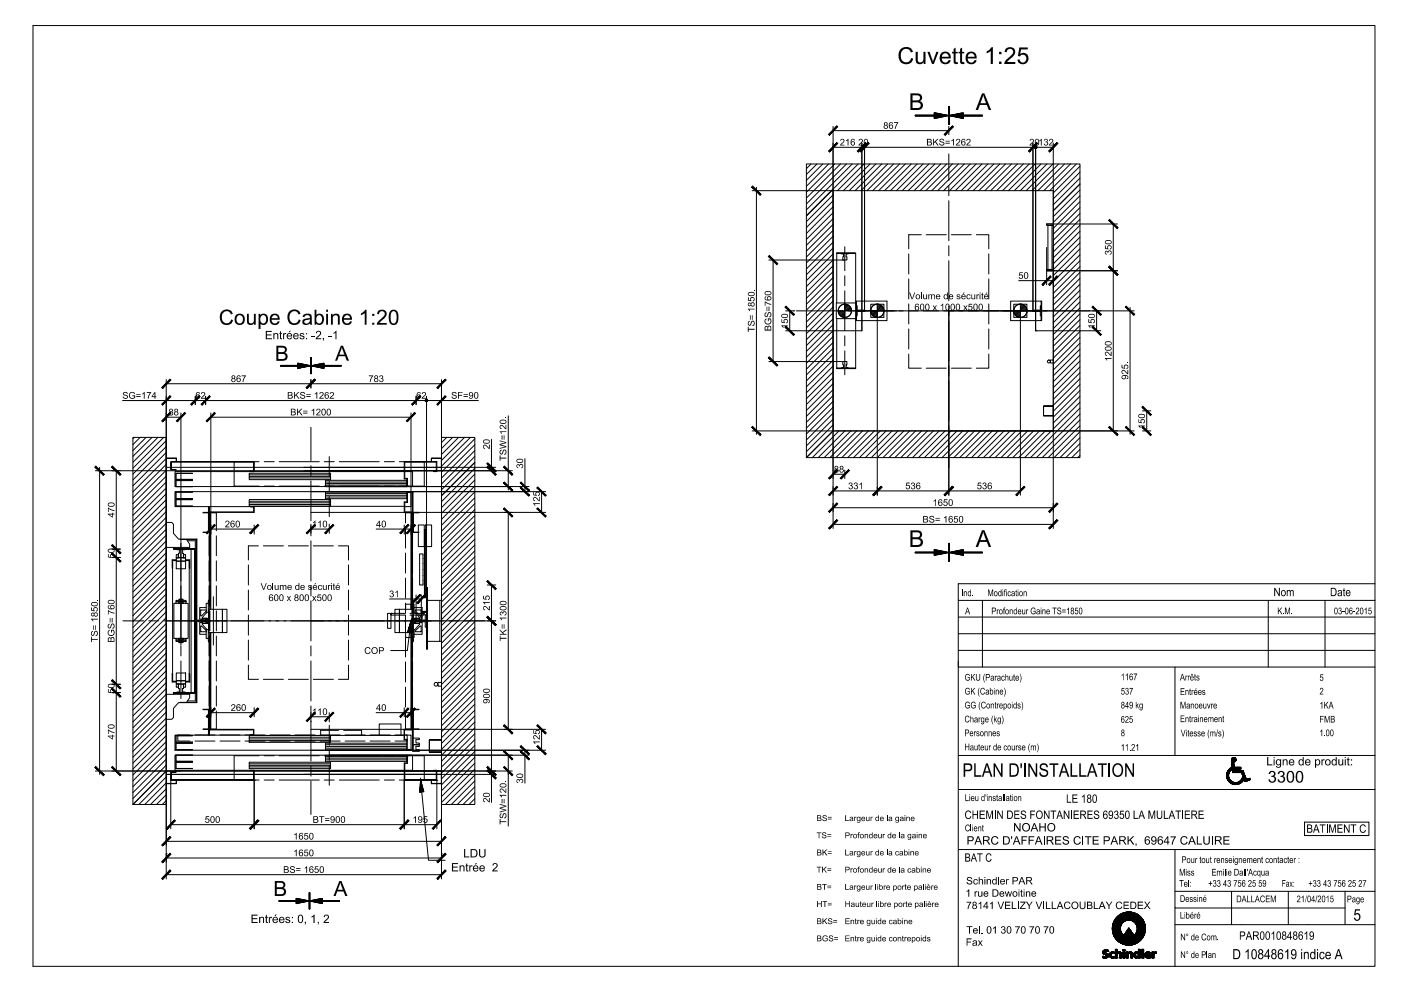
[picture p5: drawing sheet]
<svg xmlns="http://www.w3.org/2000/svg" width="420mm" height="297mm" viewBox="0 0 420 297" stroke-linecap="round" stroke-linejoin="round" font-family="sans-serif">
<g fill="none" stroke="#000" stroke-width=".3">
<path d="M9.9 7.7h402.5v281.9h-402.5zM249.8 37.9v120.5M249.8 39.2h34.8M274.5 34.5h9.3M274.5 34.5l9.8 .1M280.2 33.8l4.4 .8-4.4 .9zM280.2 35.4h.6M280.2 35.1h1.8M280.2 35h2.5M280.2 33.9h.6M280.2 34h1.1M280.2 34h1.3"/>
<path d="M280.2 34.1h1.8M280.2 34.2h2M280.2 34.2l2.5 .1M280.2 34.3l3 .1M280.2 34.4h3.2M280.2 33.8h.1M280.6 35.4l-.4 .1M281.3 35.3h-1.1M281.8 35.2l-1.6 .1M282.4 35.1h-2.2M283.2 34.9l-3 .1M283.6 34.8l-3.4 .1"/>
<path d="M284.1 34.8h-9.6M284.5 31.9v5.4M284.6 34.6l4.3-.8v1.7zM284.6 37.9v2.5M284.6 31.9v5.4M284.7 31.9v5.4M284.8 34.6h9.8M285 34.8h9.6M285.2 34.5h9.4M285.5 34.8h3.4M285.7 34.4h3.2M285.9 34.9h3"/>
<path d="M285.9 34.4h3M286.4 35h2.5M286.4 34.3h2.5M286.7 35.1h2.2M286.9 34.2h2M287.1 35.1h1.8M287.1 34.1h1.8M287.3 35.2h1.6M287.6 34h1.3M287.8 35.3h1.1M287.8 34h1.1M288.3 35.4h.6"/>
<path d="M288.3 33.9h.6M288.5 35.4h.4M294.6 34.6l-20.1 .1M225.6 57.2h90.3M226.9 56.1v74.1M241.8 49.1h82.1v88.1h-82.1zM243.2 49.1l-1.4 1.4M245 49.1l-3.2 3.2M246.7 49.1l-4.9 5M248.5 49.1l-6.7 6.7M249.8 57.2v72h66.1M249.8 58.4l-8 8"/>
<path d="M249.8 44.2h66.1M250.3 49.1l-8.5 8.5M252.1 49.1l-10.3 10.3M253.9 49.1l-12.1 12M255.6 49.1l-13.8 13.8M257.4 49.1l-15.6 15.6 8-8M258.5 42.9v56.2h-22.9M259.2 49.1l-8.1 8.1M259.3 42.9v50.4M260.9 49.1l-8 8.1M262.7 49.1l-8 8.1M264.4 49.1l-8 8.1"/>
<path d="M266.2 49.1l-8 8.1M268 49.1l-8 8.1M269.8 49.1l-8.1 8.1M271.5 49.1l-8 8.1M273.3 49.1l-8 8.1M275.1 49.1l-8 8.1M276.8 49.1l-8 8.1M278.6 49.1l-8 8.1M280.4 49.1l-8 8.1M282.1 49.1l-8 8.1M283.9 49.1l-8 8.1M284.6 46.1v8"/>
<path d="M284.6 55.7v2.9M285.7 49.1l-8 8.1M287.4 49.1l-8 8.1M289.2 49.1l-8 8.1M291 49.1l-8 8.1M292.8 49.1l-8 8.1M294.5 49.1l-8 8.1M296.3 49.1l-8 8.1M298.1 49.1l-8 8.1M299.8 49.1l-8 8.1M301.6 49.1l-8 8.1M303.3 49.1l-8 8.1"/>
<path d="M305.1 49.1l-8 8.1M306.9 49.1l-8 8.1M308.7 49.1l-8 8.1M309.8 42.9v50.4M310.4 49.1l-8 8.1M310.6 42.9v56.2M312.2 49.1l-8 8.1M314 49.1l-8 8.1M315.8 49.1l-8.1 8.1M315.9 42.9v115.5M317.5 49.1l-8 8.1M319.3 49.1l-8 8.1"/>
<path d="M321 49.1l-8 8.1M322.8 49.1l-8 8.1M323.9 58.7l-8 8M323.9 56.9l-8 8M323.9 55.2l-8 8M323.9 53.4l-8 8M323.9 51.6l-8 8M323.9 49.8l-8 8M230.6 77.9h22.8M231.8 77.9v30.5M249.8 79.7l-8 8M249.8 77.9l-8 8"/>
<path d="M249.8 76.1l-8 8M249.8 74.3l-8 8M249.8 72.6l-8 8M249.8 70.8l-8 8M249.8 69l-8 8M249.8 67.3l-8 8M249.8 65.5l-8 8M249.8 63.8l-8 8M249.8 62l-8 8M249.8 60.2l-8 8M252.4 75.9h2v.2h-.6l.2 1.8h-1.2l.2-1.8h-.6zM252.4 75.9l-1.5-.1h5.7l-5.7 .1v14.9"/>
<path d="M253.4 74v7.2M254.4 75.9h2.2v14.9M272.5 76.1v6M276.3 70.4h-3.8v4.2M277.8 70.4h6M284.6 60.2v11.9M284.6 73.7v3M284.6 78.1v12.1M285.3 70.4h6M292.8 70.4h3.7v4.2M296.5 76.1v6M313.9 67.1h2v.5h-2z"/>
<path d="M313.9 67.1h21.2M313.9 74.2v11.2M314.3 67.6h1.2v13.2h-1.2zM323.9 79.9l-8 8M323.9 78.1l-8 8M323.9 76.4l-8 8M323.9 74.6l-8 8M323.9 72.8l-8 8M323.9 71.1l-8 8M323.9 69.3l-8 8M323.9 67.5l-8 8M323.9 65.7l-8 8"/>
<path d="M323.9 64l-8 8M323.9 62.2l-8 8M323.9 60.5l-8 8M333.9 67.1v62.1M235.6 93.2h2.5M236.8 93.2v5.9M238.1 93.2h.1M238.8 93.2h101.3M249.8 93.1h.1M249.8 99.1l-8 8M249.8 97.3l-8 8M249.8 95.6l-8 8"/>
<path d="M249.8 93.8l-8 8M249.8 92l-8 8M249.8 90.3l-8 8M249.8 88.5l-8 8M249.8 86.7l-8 8M249.8 85l-8 8M249.8 83.2l-8 8M249.8 81.4l-8 8M250.8 90.8h5.9v4.7h-5.9zM250.9 95.5v14.9h1.5M251.6 93.2l-.2 .2M252 93.2l-.6 .5"/>
<path d="M252.3 93.2l-.8 .7M252.7 93.2l-1 1M253 93.2l-1.2 1.2M253.4 93.9l-1.1 1M253.4 82.7v2.9M253.4 87.2v11.9M253.4 94.9l-.3 .3M253.4 94.6l-.6 .5M253.4 94.2l-.8 .8M253.4 93.5l-1.2 1.2M253.6 91.2l-.2 .2M253.9 91.2l-.5 .5"/>
<path d="M254.2 91.3l-.8 .8M254.4 91.4l-1 1.1M254.6 91.6l-1.2 1.2M254.8 91.7l-2.8 2.9M255 91.9l-1.3 1.3M255.1 92.2l-1 1M255.2 92.4l-.7 .8M255.3 92.6l-.5 .6M255.3 92.9l-.2 .3M256.6 95.5v14.9h-2.2M256.8 91.7h.3v1.3h2.2v.3h-2.2v1.4h-.3zM256.8 91.7l-.1-1.4v5.8l.1-5.8h9.2v5.8h-9.2v-1.4"/>
<path d="M259.3 93.1h.1M261.1 93.3v1.8h1.8l.2-.2M261.3 93.2l-.2 .2M261.7 93.2l-.5 .5M262 93.2l-.7 .7M262.4 93.2l-1 1M262.7 93.2l-1.2 1.2M262.9 91.2h-1.8v1.8M263.1 91.4l.2-.2h1.8v1.8M263.1 91.1v57.3M263.1 94.6l-.5 .5M263.1 94.2l-.8 .8"/>
<path d="M263.1 93.9l-1 1M263.1 93.5l-1.2 1.2M263.6 91.2l-.5 .5M263.9 91.3l-.8 .8M264.1 91.4l-1 1.1M264.3 91.6l-1.2 1.2M264.5 91.7l-2.8 2.9M264.7 91.9l-1.2 1.3M264.8 92.2l-1 1M265 92.4l-.9 .8M265 92.6l-.5 .6M265.1 93.3v1.8h-1.8"/>
<path d="M265.1 92.9l-.2 .3M272.5 83.6v6M272.5 91.1v6M272.5 98.6v6M276.4 87.7v2M284.6 91.7v56.7M296.5 83.6v6M296.5 91.1v6M296.5 98.6v6M304 93.3v1.8h1.8M304.2 93.2l-.2 .2M304.6 93.2l-.5 .5"/>
<path d="M305 93.2l-.8 .7M305.3 93.2l-1 1M305.5 84.1h10.4M305.6 93.2l-1.2 1.2M305.8 91.2h-1.8v1.8M306 91.4l.2-.2h1.8v1.8M306 91.1v57.3M306 94.9l-.2 .3M306 94.6l-.5 .5M306 94.2l-.8 .8M306 93.9l-1 1M306 93.5l-1.2 1.2"/>
<path d="M306.5 91.2l-.5 .5M306.8 91.3l-.8 .8M307 91.4l-1 1.1M307.2 91.6l-1.2 1.2M307.4 91.7l-2.8 2.9M307.6 91.9l-1.2 1.3M307.7 92.2l-1 1M307.8 92.4l-.7 .8M307.9 92.6l-.5 .6M308 93.3v1.8h-1.8M308 92.9l-.3 .3M309.8 93h2.2v-1.3h.3v3h-.3v-1.4h-2.2z"/>
<path d="M309.8 93.1h.1M310.6 99.1h19.5M310.6 99.1h.1M312.3 91.7v-1.4h-9.2v5.8h9.2l.1-5.8v5.8l-.1-1.4M313.9 80.8h2v.4h-2zM313.9 81.2h21.2M323.9 99.4l-8 8M323.9 97.6l-8 8M323.9 95.8l-8 8M323.9 94.1l-8 8M323.9 92.3l-8 8M323.9 90.5l-8 8"/>
<path d="M323.9 88.7l-8 8M323.9 87l-8 8M323.9 85.2l-8 8M323.9 83.4l-8 8M323.9 81.7l-8 8M328.9 93.2v5.9M338.9 92.2v38M49.9 113.8v149.6M49.9 115h82.5M58.6 118.8v2.5M61.7 118.8v2.5M84.1 109.5l8.7 .1"/>
<path d="M84.1 109.7h8.9M84.1 109.6h18.2M89.3 108.8l3.9 .8-3.9 .8zM89.3 110.4h.3M89.3 110.4h.1M89.3 110.1h1.8M89.3 108.9l.6 .1M89.3 109l1 .1M89.3 109.1h1.2M89.3 109.1l1.6 .1M89.3 109.2l2 .1M89.3 109.3h2.5"/>
<path d="M89.3 109.4h2.7M89.3 109.4l3.1 .1M89.3 108.9h.1M90.1 110.3h-.8M90.5 110.2h-1.2M90.9 110.1l-1.6 .1M91.6 110h-2.3M92 109.9h-2.7M92.4 109.8l-3.1 .1M92.8 109.7l-8.7 .1M93.2 107.2v4.8M93.2 109.6l3.9-.8v1.6z"/>
<path d="M93.2 113.8v2.5M93.3 107.2v4.8M93.4 107.2v4.8M93.5 109.7h8.8M93.7 109.7h8.6M93.7 109.6h8.6M94.1 109.8h3M94.1 109.5h3M94.5 109.9h2.6M94.5 109.4h2.6M94.7 109.3h2.4M94.9 110h2.2"/>
<path d="M95.2 109.3h1.9M95.3 110.1h1.8M95.5 110.1h1.6M95.5 109.2h1.6M96 110.2h1.1M96 109.1h1.1M96.2 109.1h.9M96.4 110.3h.7M96.6 109h.5M96.8 110.4h.3M97 110.4h.1M124.8 118.8v2.5"/>
<path d="M127.9 118.8v67.3M132.4 113.8v149.6M230.6 108.4h22.8M249.8 118.6l-8 8M249.8 116.8l-8 8M249.8 115l-8 8M249.8 113.2l-8 8M249.8 111.5l-8 8M249.8 109.7l-8 8M249.8 108l-8 8M249.8 106.2l-8 8M249.8 104.4l-8 8"/>
<path d="M249.8 102.7l-8 8M249.8 100.9l-8 8M250.9 110.4l5.7 .1zM252.8 108.4h1.2l-.2 1.8 .6 .2h-2l.6-.2zM253.4 100.7v3M253.4 105.2v7.2M272.5 106.1v4.3h3.8M277.8 110.4h6M285.3 110.4h6M296.5 106.1v4.3h-3.7M315 107.9h.9v.9h-.9zM323.9 118.8l-8 8"/>
<path d="M323.9 117.1l-8 8M323.9 115.3l-8 8M323.9 113.5l-8 8M323.9 111.7l-8 8M323.9 110l-8 8M323.9 108.2l-8 8M323.9 106.4l-8 8M323.9 104.6l-8 8M323.9 102.9l-8 8M323.9 101.1l-8 8M36.8 120.1h106.7M39.9 131.1h10v110h-10z"/>
<path d="M40.2 131.1l-.3 .4M42 131.1l-2.1 2.2M43.8 131.1l-3.9 3.9M45.6 131.1l-5.7 5.7M47.4 131.1l-7.5 7.5M49.1 131.1l-9.2 9.2M49.9 137.3h3v1v-.9h-3v3.4zM49.9 139.2l-10 10M49.9 137.4l-10 10M49.9 135.6l-10 10M49.9 133.9l-10 9.9M49.9 132.1l-10 10"/>
<path d="M49.9 125.1h4.4M51.2 138.3h25v3.1h-1.2v-.2h1.1v-2.7h-24.7v2.2l1.4 .1h-1.6zM54.3 123.8v69.5M63.2 123.8v58.8M63.2 125.1h60.1M77.7 138.4h-7.5v7.3h7.5M79.2 138.4h3M83.7 138.4h12M93.2 128.1v10M93.2 139.6v3M97.2 138.4h3M98.7 136.9v5.9"/>
<path d="M101.8 138.4h11.9M115.3 138.4h3M119.7 138.4h7.5v7.3h-7.5M121.2 138.3h9.8v3.1h-1v-.2h.8v-2.7h-9.4v4.9h.8v2.3h.6l-.8 .1v-2.2h-.8zM123.3 123.8v58.8v-1.5h-1.6v1.5M129.4 137.3h3v3.5v-3.4h-3v.9zM132.4 131.1h10v110h-10zM134 131.1l-1.6 1.6M135.7 131.1l-3.3 3.4M137.5 131.1l-5.1 5.1M139.3 131.1l-6.9 6.9M141.1 131.1l-8.7 8.6"/>
<path d="M142.4 138.6l-10 10M142.4 136.8l-10 10M142.4 135l-10 10.1M142.4 133.3l-10 10M142.4 131.5l-10 10M147.4 131.7v9.4M152.4 124.6v22.3M157.4 137.5v9.9M225.6 129.2h114.5M249.8 129.2l-8 8M249.8 127.4l-8 8M249.8 125.6l-8 8"/>
<path d="M249.8 123.9l-8 8M249.8 122.1l-8 8M249.8 120.3l-8 8M251.6 129.2l-8 8M253.4 129.2l-8 8M255.2 129.2l-8 8M256.9 129.2l-8 8M258.7 129.2l-8 8M260.5 129.2l-8 8M262.2 129.2l-8 8M264 129.2l-8 8M265.8 129.2l-8 8"/>
<path d="M267.5 129.2l-8 8M269.3 129.2l-8 8M271.1 129.2l-8 8M272.8 129.2l-8 8M274.6 129.2l-8 8M276.4 129.2l-8 8M278.2 129.2l-8 8M279.9 129.2l-8 8M281.7 129.2l-8 8M283.4 129.2l-8 8M285.2 129.2l-8 8M287 129.2l-8 8"/>
<path d="M288.7 129.2l-8 8M290.5 129.2l-8 8M292.3 129.2l-8 8M294.1 129.2l-8 8M295.9 129.2l-8.1 8M297.6 129.2l-8 8M299.4 129.2l-8 8M301.1 129.2l-8 8M302.9 129.2l-8 8M304.7 129.2l-8 8M306.4 129.2l-8 8M308.2 129.2l-8 8"/>
<path d="M310 129.2l-8 8M311.8 129.2l-8.1 8M313 121.7h2.9h-2.9v2.9h2.9v-2.9v2.9h-2.9zM313.5 129.2l-8 8M315.3 129.2l-8 8M323.9 136.5l-.7 .7M323.9 134.7l-2.5 2.5M323.9 133l-4.3 4.2M323.9 131.2l-6 6M323.9 129.4l-7.8 7.8M323.9 127.6l-9.5 9.6M323.9 125.9l-11.3 11.3"/>
<path d="M323.9 124.1l-13.1 13.1M323.9 122.3l-14.8 14.9M323.9 120.6l-8 8M342.6 129.2h2.5M342.6 123.1h2.5M343.9 123.1v6.1M28.6 141.1h47.5M29.9 140.1v92M34.9 141.1v90M49.9 158.6l-10 10M49.9 156.8l-10 10M49.9 155.1l-10 10"/>
<path d="M49.9 153.3l-10 10M49.9 151.6l-10 9.9M49.9 149.8l-10 10M49.9 148l-10 10M49.9 146.3l-10 10M49.9 144.5l-10 10M49.9 142.7l-10 10M49.9 140.9l-10 10.1M49.9 140.1h1.3M51.4 140.1h24.7M52.7 149.7h5l-4.9 .1v1.9h4.9h-5zM52.7 147.5h5h-4.9v1.9l4.9 .1h-5z"/>
<path d="M52.7 141.9h5h-4.9v1.8l4.9 .1h-5zM52.7 144h5l-4.9 .1v1.7l4.9 .1h-5zM60.9 153.6h1.7v6h-1.7l1.6-.1v-5.8zM62.5 151.8v1.8h.3v-1.8v1.8h.3M62.7 159.1v-5.4h.2v5.4v-5.4h2v5.4M62.8 153.6h.1v18.3h-.1zM63.2 153.6h13v-1.8h-1v.2h.9v1.5h-13v29.1M63.2 158.6h13M74.7 149.7h24.4v2h-24.4zM74.7 141.9h24.4v1.9h-24.4zM74.7 150.2h24.4M74.7 150.7h24.4"/>
<path d="M74.7 151.2h24.4M74.7 142.3h24.4M74.7 142.8h24.4M74.7 143.3h24.4M75.2 151.8h-22.7v-4.4h70.8v4.4h-1.9M76.2 141.1h77.5M76.2 140.1h72.5M76.2 157.4v2.7M79.2 145.7h3M83.7 145.7h12M93.2 144.1v12M93.2 157.1v3.5"/>
<path d="M93.2 153.6h70.4M93.2 158.6h5.5M93.2 147.4h70.4M97.2 145.7h3M97.6 147.5h24.4v2h-24.4zM97.6 144h24.4v1.9h-24.4zM97.6 148h24.4M97.6 148.5h24.4M97.6 149h24.4M97.6 144.5h24.4M97.6 144.9h24.4M97.6 145.4h24.4"/>
<path d="M98.7 144.4v3M98.7 148.8v6.1M98.7 157.1v2.8M98.7 145.8h60M101.8 145.7h11.9M112.8 158.6h10.5M115.3 145.7h3M121.2 153.6v-3.1h.8v-3.1h1.1v.2h-.9v3h-.8v2.9h2v29.1M121.2 151.8h-45.1M121.2 141.4h-68.7v4.4h45.1M121.2 157.4v2.7M121.4 141.4h2.3v4.4h-.9"/>
<path d="M121.6 156.8v-3.1h2v3.1l.1-3.1v3.1M121.6 158.3v6M123.3 147.5h.4v6.1M123.6 153.6l.1 18.3zM123.6 158.3v6M123.7 147.5h.2v6.1h-.2zM123.7 158.3v6M123.9 153.6v6h1.7l-1.6-.1v-5.8l1.6-.1M125.5 159.5v-2.1h1.7v6.4h-1.7v-4.2M127.3 158.7h.3v20.5h-.3zM127.7 157.4h1.7v6.4h-1.7zM132.4 140.8v.3h-1.4"/>
<path d="M142.4 159.8l-10 10M142.4 158l-10 10.1M142.4 156.3l-10 10M142.4 154.5l-10 10M142.4 152.7l-10 10M142.4 151l-10 10M142.4 149.2l-10 10M142.4 147.4l-10 10M142.4 145.7l-10 10M142.4 143.9l-10 10M142.4 142.1l-10 10M142.4 140.4l-10 10"/>
<path d="M152.4 153.6v65M162.4 147.4v6.2M249.8 147.2h56.2M249.8 142.2h3.6M249.8 152.2h66.1M249.8 157.2h66.1M253.4 140.9v2.5M33.6 167.1h2.5M33.6 164.6h2.5M49.9 179.8l-10 10M49.9 178.1l-10 10M49.9 176.3l-10 10"/>
<path d="M49.9 174.5l-10 10M49.9 172.8l-10 10M49.9 171l-10 10M49.9 169.2l-10 10M49.9 167.5l-10 10M49.9 165.7l-10 10M49.9 163.9l-10 10M49.9 162.1l-10 10.1M49.9 160.4l-10 10M52 164.5h6.5v43.3h-6.5v-.2h6.4v-43zM52.1 164.1v.4M52.8 180h3v.3h-3z"/>
<path d="M52.9 167.8h-1.3v2.5l.2-2.4h1.1M52.9 168h-1.1v36.2l1.1 .1h-1.1l-.2-2.4v2.5h1.3M52.9 167.2h2.8v1h-2.8zM52.9 166.2h.6v1h-.6zM52.9 168.2h2.8v2.3h-2.8zM53 164.6h2.5v.2h-.7l.2 2.3h-1.5l.3-2.3h-.8zM53.7 180v-.4h1.2v.4M54 161.6h5v24l-.1-23.9zM54 161.6h-.5l-1.5-1.7v-2.8l-.5-.5h-1.6v7.5h7v-1l-.9-1.4M55.1 166.2h.6v1h-.6zM55.7 167.8h1.2v2.5h-.1v-2.4h-1.1M55.7 168h1.1v36.2l-1.1 .1h1.1v-2.4h.1v2.5h-1.2"/>
<path d="M56.2 162.1h2.4v48h-2.4M57.3 164.6v43M62.7 160.6v6M62.7 168.1v6M62.7 175.6v6M62.8 179.9h-.3v.3M62.9 160.6v6M62.9 168.1v6M62.9 175.6v6M63.1 171.7h-.3v7.8h.3h-.3v3.1M64 178.9v14.4M64.9 160.6v6"/>
<path d="M64.9 168.1v6M64.9 175.6v6M74.5 169.3v6M74.5 176.9v5.9M77.5 163.6h-3v4.3M79 163.6h6M81.9 174.8v2M86.5 163.6h6M93.2 162.1v12M93.2 175.6v3M94 163.6h6M101.5 163.6h3v4.3"/>
<path d="M104.5 169.3v6M104.5 176.9v5.9M116.8 179.5h9.6M121.6 165.8v6M121.6 173.3v6M123.4 171.7h.3v7.8h-.3h.3v3.1M123.6 165.8v6M123.6 173.3v6M123.7 179.9h.2v.3M123.7 165.8v6M123.7 173.3v6M124.8 178.3l-.1 8.1"/>
<path d="M125.8 166h1.1v9.3h-1.1zM126.4 178.3v7.8M127.9 180v-3.9h.3v3.9M131.9 180h.5v12.2h-.5M142.4 179.3l-10 10M142.4 177.5l-10 10M142.4 175.7l-10 10M142.4 173.9l-10 10.1M142.4 172.2l-10 10M142.4 170.4l-10 10M142.4 168.7l-10 9.9M142.4 166.9l-10 10"/>
<path d="M142.4 165.1l-10 10M142.4 163.4l-10 10M142.4 161.6l-10 10M146.2 175.3h2.5M147.4 175.3v65.2M274.5 165.7h9.3M274.5 165.5h9.3M274.5 165.7h9.6M274.5 165.5l9.8 .1M280.2 164.7l4.4 .9-4.4 .9zM280.2 166.1h2M280.2 165.9h2.7"/>
<path d="M280.2 164.8l.8 .1M280.2 164.9h1.1M280.2 165h1.3M280.2 165.1h1.8M280.2 165.1l2.2 .1M280.2 165.2l2.7 .1M280.2 165.3l3.2 .1M280.2 165.4h3.4M280.2 164.8h.4M280.6 166.4l-.4 .1M281 166.3h-.8M281.5 166.2h-1.3"/>
<path d="M282 166.1l-1.8 .1M282.7 166h-2.5M283.4 165.8l-3.2 .1M284.5 162.9v5.3M284.6 165.6l4.3-.9v1.8zM284.6 162.9v5.3M284.7 162.9v5.3M284.8 165.6h9.8M285 165.7h9.6M285.2 165.7h9.4M285.2 165.5h9.4M285.5 165.4h3.4"/>
<path d="M285.7 165.8h3.2M285.7 165.4h3.2M286.2 165.9h2.7M286.2 165.3h2.7M286.4 166h2.5M286.7 165.2h2.2M286.9 166.1h2M287.1 166.1h1.8M287.1 165.1h1.8M287.4 180h125M287.6 166.2h1.3M287.6 165h1.3"/>
<path d="M287.8 164.9h1.1M288.1 166.3h.8M288.1 164.9h.8M288.5 166.4h.4M294.6 165.6l-20.1 .1M294.6 180v19.9M380.4 180v19.9M397.4 180v19.9M412.4 175h-125v114.6M36.9 186.1h6.2M44.6 186.1h3M49.1 186.1h99.6"/>
<path d="M49.9 199.3l-10 10M49.9 197.5l-10 10M49.9 195.7l-10 10M49.9 194l-10 10M49.9 192.2l-10 10M49.9 190.5l-10 9.9M49.9 188.7l-10 10M49.9 186.9l-10 10M49.9 185.1l-10 10.1M49.9 183.4l-10 10M49.9 181.6l-10 10M52.1 180.8h4.3v10.5h-4.3z"/>
<path d="M52.8 191.3v.6h.9M53.7 180.3h-.9v.5M53.7 192.3v.3h1.2v-.3M53.7 180.3v.5zM53.7 191.3v.6zM53.7 191.9h1.1M53.7 180.3h1.1M54.3 193.6v3M54.3 198.1v11.3M54.8 191.3l.1 .6zM54.9 180.3h.9v.5M54.9 180.3l-.1 .5z"/>
<path d="M55.8 191.3v.6h-3v.4h3v-.4h-.9M58.6 184.2h.3v1.6h2.8v.6h-2.8v1.6h-.3zM58.9 186.6l.1 24h-5l4.9-.1zM60.2 182.8h1.7v.3l-1.5 1.5h-.2zM60.2 187.6h.2l1.5 1.5v.3h-1.7zM60.6 186.6h-.7v3.5h1.9M60.6 186.4h1.3v.5h-1.3zM60.6 185.3h1.3v.5h-1.3zM61.7 185.8v.6M61.8 182.1h-1.9v3.5h.7M61.8 189.4v1.9h.7M61.8 183.2v.5"/>
<path d="M61.8 185.8v.6M61.8 188.5v.5M61.9 185.3h.3v1.6h-.3zM62 183.5h.6v5.2h-.6l-1.4-1.6v-.2h1.6v-1.6h-1.6zM62.5 188.7v3.3h.3M62.5 180.8h.1M62.5 191.3h.1M62.5 180.8h-.7v2M62.5 192v.4h.3M62.6 182.6h4.1v7h-4.1zM62.7 183.1v6M62.7 190.6v6"/>
<path d="M62.7 198.1v6M62.8 189.6v3.1h.3h-.3v7.9h.3M62.8 180.2h-.3v3.3M62.9 183.1v6M62.9 190.6v6M62.9 198.1v6M63.1 189.6v29.1h.1v-29.1M64.9 183.1v6M64.9 190.6v6M64.9 198.1v6M66.7 182.6h1.4v7h-1.4zM74.5 199.3v4.3h3"/>
<path d="M74.5 184.4v6M74.5 191.9v6M93.2 180.1v12M93.2 193.6v3M93.2 198.1v12M104.5 199.3v4.3h-3M104.5 184.4v6M104.5 191.9v6M116.2 183.9h1v4.4h-1zM117.2 183.9h.1M118.4 182.6h1.4v7h-1.4zM119.8 182.6h4.1v7h-4.1z"/>
<path d="M121.4 183.9h-4.2v.5h4.2M121.6 180.8v3.1M121.6 184.4v5M121.6 190.9v6M121.6 198.4v6M121.7 189.6v1.5h1.6v-1.5v29M122.8 189.6l-.6 5.4h-5M123 183.9h4.2v.5h-4.2M123.4 189.6v29.2h-2.1v2.8h.8v3h.9l-1 .1M123.6 180.8v3.1M123.6 184.4v5M123.6 190.9v6"/>
<path d="M123.6 198.4v6M123.7 192.7h-.3h.3v7.9h-.3M123.7 180.2h.3v3.3M123.7 189.6v7.3M123.7 180.8v3.1M123.7 184.4v5M123.7 198.4v6M123.9 192v.4h-.2M123.9 183.5h.5l1.4 1.6v.2h-1.5v1.6h1.5v.2l-1.4 1.6h-.5zM124 181.1h.2v2.4M124 188.7v3.3h-.3M124.2 188.7v2.4h-.2"/>
<path d="M124.2 182.1h2.4v1.2M124.3 185.3h.3v1.6h-.3zM124.5 189.1l1.6-1.5h.2v1.8h-1.8zM124.5 182.8h1.8v1.8h-.2l-1.6-1.5zM124.6 185.3h1.2v.5h-1.2zM124.6 186.4h1.2v.5h-1.2zM124.8 185.8h2.7v-1.6h.4v3.8h-.4v-1.6h-2.7zM125.8 186.6h.8v3.5h-2.4M126.3 183.3h1.6v.3h-1.4v1.4h-.3v-.4M126.6 183.6v2h-.8M127.9 182.4h.3v7.5h-.3zM127.9 192.2v2.4h.3v-2.4"/>
<path d="M127.9 182.4v-2.4h.2v2.4v-2.4h3.8v12.2h-3.8v-2.3v2.3h-.2M127.9 189.9v2.3M142.4 198.7l-10 10M142.4 196.9l-10 10.1M142.4 195.2l-10 10M142.4 193.4l-10 10M142.4 191.6l-10 10M142.4 189.9l-10 10M142.4 188.1l-10 10M142.4 186.4l-10 9.9M142.4 184.6l-10 10M142.4 182.8l-10 10"/>
<path d="M142.4 181l-10 10.1M287.4 185h125M287.4 189.9h125M287.4 199.9h125M287.4 194.9h125M352.4 199.9v26.5M33.6 207.6h2.5M33.6 205.1h2.5M49.9 215.6v15.5h26.2h-26.2v.3M49.9 208.1v7.5h1.6l.5-.5v-2.8l1.5-1.7h.5M49.9 208.1h7v1l-.9 1.4M49.9 218.7l-10 10"/>
<path d="M49.9 217l-10 10M49.9 215.2l-10 10M49.9 213.4l-10 10M49.9 211.7l-10 10M49.9 209.9l-10 10M49.9 208.1l-10 10M49.9 206.4l-10 10M49.9 204.6l-10 10M49.9 202.8l-10 10M49.9 201l-10 10.1M52.1 207.8v.3M52.9 204h2.8v1h-2.8z"/>
<path d="M52.9 205h.6v1h-.6zM52.9 201.7h2.8v2.3h-2.8zM53.5 205.1h1.5l-.2 2.3h.7v.2h-2.5v-.2h.8zM55.1 205h.6v1h-.6zM60.9 212.6h1.7v6h-1.7l1.6-.1v-5.8zM62.7 213.1v5.4h.2v-5.4v5.4h2v-5.4M62.7 205.6v6M62.8 200.3h.1v18.3h-.1zM62.9 205.6v6M63.1 218.6h-.3v1.7v-1.7h-.3v1.7M63.1 218.6h13v1.8h-1v-.2h.9v-1.4h-12.9zM63.2 212.1v2.7"/>
<path d="M63.2 213.6h13M64.9 205.6v6M76.2 212.1v2.7M79 203.6h6M86.5 203.6h6M93.2 211.6v16.5M93.2 218.6h70.4M93.2 214.8h5.5M94 203.6h6M98.7 213.6v2.8M98.7 217.4v6M101.5 218.9h-5.3v1.4"/>
<path d="M103.1 218.9h5.3v1.4M112.8 213.6h10.5M121.2 218.6v3.2h.8v2.9M121.2 212.1v2.7M121.6 213.4v5.1h2v-5.1l.1 5.1v-5.1M121.6 206v5.9M123.4 218.6h.3v6.1h-.4M123.6 200.3l.1 18.3zM123.6 206v5.9M123.7 218.6h.2v6.1h-.2zM123.7 206v5.9M123.9 212.6h1.7l-1.6 .1v5.8l1.6 .1h-1.7z"/>
<path d="M131.3 204.6h1.1v1.1h-1.1zM142.4 214.6l-10 10M142.4 212.9l-10 9.9M142.4 219.9l-10 10M142.4 218.1l-10 10.1M142.4 216.4l-10 10M142.4 211.1l-10 10M142.4 209.3l-10 10M142.4 207.6l-10 10M142.4 205.8l-10 10M142.4 204l-10 10M142.4 202.3l-10 10"/>
<path d="M142.4 200.5l-10 10M162.4 218.6v6.3M28.6 231.1h25.7M49.9 231.4v3.4h3v-1v1.1h-3zM49.9 231.1h.1M49.9 239.9l-1.2 1.2M49.9 238.2l-3 2.9M49.9 236.4l-4.7 4.7M49.9 234.7l-6.5 6.4M49.9 232.9l-8.3 8.2M49.9 231.1l-10 10M49.9 229.4l-10 10"/>
<path d="M49.9 227.6l-10 10M49.9 225.8l-10 10M49.9 224l-10 10.1M49.9 222.3l-10 10M49.9 220.5l-10 10M49.9 232.1h1.3M51.2 231.4h1.6v.1h-1.4v2.2h24.7v-2.7l-1.1-.1h1.2v2.9h-25zM51.2 233.9h.1M51.2 233.8v14.6M51.4 232.1h24.7M52.7 220.5h5l-4.9 .1v1.8l4.9 .1h-5zM52.7 222.8h5h-4.9v1.9h4.9h-5z"/>
<path d="M52.7 228.5h5h-4.9v1.8l4.9 .1h-5zM52.7 226.3h5l-4.9 .1v1.8h4.9h-5zM57 220.3h-3.7v1.8h3.7M58.5 222.1h6M58.5 220.3h6M66 222.1h6M66 220.3h6M73.5 222.1h6M73.5 220.3h6M74.7 220.5h24.4v2h-24.4zM74.7 228.5h24.4v1.9h-24.4zM74.7 222h24.4"/>
<path d="M74.7 221.5h24.4M74.7 221h24.4M74.7 229.9h24.4M74.7 229.4h24.4M74.7 228.9h24.4M75.1 220.3h-22.6v4.6h70.8v-4.6h-2M76.1 220.4h45.1M76.2 233.9h.1M76.2 231.1h77.5M76.2 232.1h72.5M76.2 233.8v14.6M77.7 226.5h-7.5v7.3h7.5"/>
<path d="M79.2 233.8h3M79.2 226.5h3M81 222.1h6M81 220.3h6M83.7 233.8h12M83.7 226.5h12M88.5 222.1h6M88.5 220.3h6M93.2 229.6v3M93.2 234.1v10M93.2 224.9h70.4M96 222.1h6"/>
<path d="M96 220.3h6M97.2 233.8h3M97.2 226.5h3M97.6 226.4h-45.1v4.5h68.7M97.6 226.3h24.4v1.9h-24.4zM97.6 224.2h24.4M97.6 223.7h24.4M97.6 223.2h24.4M97.6 227.8h24.4M97.6 227.2h24.4M97.6 226.8h24.4M98.7 224.9v3"/>
<path d="M98.7 229.4v6M98.7 226.4h60M101.8 233.8h11.9M101.8 226.5h11.9M103.5 222.1h6M103.5 220.3h6M111 222.1h6M111 220.3h6M113.7 220.3v-3.3h6.6v3.3M115.3 233.8h3M115.3 226.5h3M118.5 220.3h3.6v1.8h-3.6"/>
<path d="M119.7 226.5h7.5v7.3h-7.5M121.2 233.9h.1M121.2 233.8v14.6M122 222.8h-24.4v1.9h24.4M122 226.4h.8v.1h-.6v2.3h-.8v4.9h9.4v-2.7l-.8-.1h1v2.9h-9.8v-5.1h.8zM122.8 226.4h.9v4.5h-2.3M123.7 223.2h2.1v.5h-1.1v1h1.1v.5h-2.1zM123.7 221.2h2.1v.5h-1.1v1h1.1v.5h-2.1zM126.5 237.4l2 20.5h5M128.8 221.8h3.6h-3.6v3.6h3.6v-3.6v3.6h-3.6zM129.4 233.8v1h3v-3.4v3.5h-3zM131 231.1h1.4v.3"/>
<path d="M131 233.9h.1M131 233.8v14.6M132.4 231.1h.1M142.4 239.4l-1.7 1.7M142.4 237.6l-3.5 3.5M142.4 235.8l-5.3 5.3M142.4 234.1l-7 7M142.4 232.3l-8.8 8.8M142.4 230.5l-10 10M142.4 228.8l-10 10M142.4 227l-10 10M142.4 225.3l-10 9.9"/>
<path d="M142.4 223.5l-10 10M142.4 221.7l-10 10M152.4 226.4v21.2M157.4 224.9v9.8M287.4 236.6h125M287.4 226.4h125M300.8 238.1v2M301.3 238.1v2M367.9 232.1h.6h-.6M367.9 232.2h.6M367.9 232.3h.5M367.9 232.5h.5"/>
<path d="M367.9 232.6h.5M367.9 232.7h.6M367.9 231.9h.6h-.6M367.9 231.9l.6 .1M367.9 232.1h.6M367.9 232.8h.6M367.9 232.9h.6M367.9 233h.6M367.9 231.7h.6M367.9 233.2h.6M367.9 231.8h.6M367.9 233.1h.6"/>
<path d="M368 231.6h.6M368 233.3h.6M368 233.2h.6M368 233.4h.7M368.1 233.5h.6M368.1 233.5l.7 .1M368.1 231.4h.6M368.1 231.3h.7h-.6M368.1 233.6h.7M368.2 231.2h.6h-.6M368.2 231.2h.6M368.2 233.7h.6"/>
<path d="M368.2 231.1h.7M368.2 233.8h.7M368.2 233.9h.8M368.3 234h.8M368.4 230.9h.7M368.4 234.1h.8M368.4 230.8h.8h-.7M368.4 232.2h-.5h.6M368.4 232.4h-.5h.5M368.4 232.5h-.5h.5M368.4 232.6h-.5h.5M368.5 232h-.6h.6"/>
<path d="M368.5 232.2h-.6h.6M368.5 232.7h-.6h.6M368.5 232.8h-.6h.6M368.5 232.9h-.6h.6M368.5 234.1h.8M368.5 231.9h-.6h.6M368.5 234.2h.9M368.5 230.8h.8M368.5 230.6h.8M368.5 231.8h-.6h.6M368.5 234.3h1M368.6 231.6h-.6h.6"/>
<path d="M368.6 230.5h.7h-.6M368.6 231.5h-.6h.6M368.6 234.4h1.1M368.7 230.5h.6M368.7 231.4h-.6h.6M368.7 231.4l-.7 .1M368.7 234.4h1.1M368.8 231.3h-.7h.7M368.8 231.4h-.7h.7M368.8 234.5h1.3M368.8 231.2h-.6h.6M368.9 230.4h.4"/>
<path d="M368.9 231.1h-.7h.7M368.9 234.6h1.5M368.9 234.6h3.3h-3.2M369 231.1h-.8h.8M369 234.7h3.1M369 231h-.7h.7M369 230.2h.3h-.2M369 230.9h-.7h.8M369 231h-.7M369.1 234.7h2.9M369.1 230.2h.2M369.1 230.2h.1"/>
<path d="M369.1 230.9h-.7h.7M369.2 230.1l.1 .6M369.2 230.8h-.8h.8M369.3 230.8h-.8h.8M369.3 227.6h1.4M369.3 230.3h-.3h.3M369.3 230.3h-.4M369.3 230.7h-.8h.8M369.3 234.8h2.6M369.3 230.1a2.69 2.69 0 0 0-.6 4.2 2.69 2.69 0 0 0 4.3-.6M369.3 227.7a.66 .66 0 0 1 .7-.6 .66 .66 0 0 1 .7 .7 .66 .66 0 0 1-.8 .6l.2 1.6h2v.5h-2l.1 .5h2.5l1.1 2.7 .9-.4 .2 .4-1.5 .6M369.3 227.5h1.3"/>
<path d="M369.3 227.9h1.4M369.3 228h1.3M369.3 228.1h1.3M369.3 228.2h1.2M369.3 230.4h-.5h.5M369.3 230.5h-.5h.5M369.3 230.6h-.7h.7M369.3 234.9h2.5M369.4 227.4h1.2M369.4 228.3l.7 .1M369.4 228.5h.5M369.4 228.6h.5"/>
<path d="M369.4 228.7h.6M369.4 230.7a2.14 2.14 0 0 0 0 3.5 2.14 2.14 0 0 0 3.3-1.3M369.4 227.3h1.1h-1M369.4 228.8h.6M369.4 228.9h.6M369.4 229.1h.6M369.4 229.2h.6M369.5 229.3h.5M369.5 229.4h.5M369.5 229.5h.5M369.5 229.7h.6M369.5 235h2.1"/>
<path d="M369.5 229.8h.6M369.5 229.9h.6M369.5 230h2.6M369.5 230.2h2.6M369.6 227.2h.9M369.6 230.3h2.5M369.6 230.4h2.5M369.6 230.5h2.5M369.6 230.6h.5M369.6 227.2h.8M369.6 227.2h.8h-.8M369.6 230.8h.5"/>
<path d="M369.6 230.9h.5M369.6 231h3.2h-3.2h.6M369.6 231.1h3.2M369.6 231.2h3.2M369.6 231.4h3.3M369.6 231.5h3.3M369.6 231.6h3.4h-.7M369.7 227.1h.6M369.7 235h1.7M369.9 228.4h-.5h.5M369.9 228.5h-.5h.5M370 228.6h-.6h.6"/>
<path d="M370 228.8h-.6h.6M370 228.9h-.6h.6M370 229h-.6h.6M370 229.1h-.6h.6M370 229.2h-.5h.5M370 229.3h-.5h.5M370 229.4h-.5h.5M370 229.5h-.5h.5M370.1 229.6h-.6h.6M370.1 229.7h-.6h.6M370.1 229.8h-.6h.6M370.1 229.9h-.6h.6"/>
<path d="M370.1 230h-.6h.6M370.1 235.1h.9M370.1 230.5h-.5h2.5M370.1 230.6h-.5h.5M370.1 230.7h-.5h.5M370.1 230.8h-.5h.5M370.1 230.9h-.5h.5M370.2 231h-.6h.6M370.3 228.3h-.9h.9M370.4 228.3h-1h1M370.4 235.2h.3M370.4 228.3h-1.1h1.1"/>
<path d="M370.5 227.3h-1h1M370.5 228.2h-1.2h1.2M370.5 228.1h-1.2h1.2M370.6 227.4h-1.2h1.2M370.6 228h-1.3h1.3M370.6 227.5h-1.2h1.2M370.7 227.5h-1.4h1.4M370.7 227.7h-1.4h1.4M370.7 227.8h-1.4h1.4h-1.4l.4 3.8h2.6l1.1 2.7M370.7 227.8h-1.4h1.4M370.7 227.9h-1.4h1.4M371.3 234.4h1.1"/>
<path d="M371.7 234.9h-2.3h2.3M371.8 234.1h.9M371.9 234.1h.8M372.1 234.7h-3.1h3.1M372.1 230h-2.6h2.6M372.1 230.1h-2.6h2.6M372.1 230.2h-2.5h2.5M372.1 230.3h-2.5h2.5M372.1 230.4h-2.5h2.5M372.1 230.5h-2.5h2.5M372.2 233.8h.7M372.3 234.6h-1.6"/>
<path d="M372.3 233.6h.6M372.3 234.5h-1.2M372.4 231.6h.6M372.4 231.7h.6h-.6M372.4 233.5h.5M372.4 231.7l.7 .1M372.5 231.8h.6M372.5 231.9h.6h-.6M372.5 233.4h.4M372.5 234.4h-1.1M372.5 231.9h.6M372.5 233.3h.3"/>
<path d="M372.6 232.1h.6M372.6 232.1h.6h-.6M372.6 233.2h.2M372.6 234.3h-1M372.6 232.2h.6h-.6M372.6 232.2h.6M372.6 233h.1M372.6 233.1h.1M372.6 232.3h.6M372.6 232.9h.1M372.6 234.2h-.9M372.6 232.9l.3 .8h-.6"/>
<path d="M372.7 232.5h.6M372.8 231.1h-3.2h3.2M372.8 232.7h.6M372.8 232.8h.7M372.8 234h-.8M372.9 231.3h-3.3h3.3M372.9 233.9h-.8M372.9 231.4h-3.3h3.3M372.9 232.9h.6M372.9 233h.6h-.6M372.9 231.5h-3.3h3.3M372.9 233h.6"/>
<path d="M373 231.6h-.6h.6M373 233.2h.6h-.6M373 233.2h.6M373 233.3h.6M373.1 231.9h-.6h.6M373.1 233.4h.6M373.1 232h-.6h.7M373.1 233.5h.6M373.2 232h-.6h.6M373.2 233.6h1.6h-1.6M373.2 232.2h-.6h.6M373.2 233.8h1.5"/>
<path d="M373.2 232.3h-.6h.6M373.3 232.4h-.6h.6M373.3 233.9h1M373.3 234h1M373.3 232.5h-.6h.6M373.3 232.5l-.6 .1M373.4 232.6h-.6h.6M373.4 234.1h.4M373.4 234.2h.3M373.4 232.7h-.6h.6M373.4 232.7h-.6h.7M373.4 234.3h.1"/>
<path d="M373.5 232.8h-.6h.6M373.5 232.9h-.6h.6M373.5 233h-.6h.6M373.6 233.1h-.7h.7M373.6 233.1h-.6h.6M373.6 233.2h-.6h.6M373.6 234.2h-.2h.2M373.6 233.3h-.6h.6M373.7 234.1h-.3h.4M373.9 234.1h-.5h.5M374 234.1h-.7h.7M374 233.6h.8"/>
<path d="M374.1 234h-.8h.9M374.3 233.5h.5M374.3 233.4h.5M374.4 233.9h-1.1h1.2M374.6 233.8h-1.4h1.4M374.6 233.3h.2M374.6 233.8h-1.4h1.5M374.7 233.3h.1M374.9 233.7h-1.7h1.7M49.9 255.9h.1M49.9 257.2h82.5M49.9 252.2h82.5"/>
<path d="M51.2 247.2h79.8M132.4 255.9h.1M287.4 254.6h125M298.4 243v2.4M313.1 250.7v2.5M321.4 243v2.4M324.8 250.7v2.5M352.4 254.6v17.6h51M354.7 243v2.4M363.6 250.7v2.5M391.2 246.4h19.3v4h-19.3zM398 247.1v2.5"/>
<path d="M49.9 262.2h82.5M83.7 269.9h8.4M83.7 270h8.9M88.8 269.3l4 .7-4 .8zM88.8 270.8h.2M88.8 270.5h1.7M88.8 270.2h3.1M88.8 269.4h.8M88.8 269.5h1.2M88.8 269.5h1.4M88.8 269.6h1.9M88.8 269.7h2.3"/>
<path d="M88.8 269.7l2.7 .1M88.8 269.8h2.9M88.8 269.3h.4M89.4 270.7l-.6 .1M89.8 270.6l-1 .1M90.2 270.6h-1.4M90.9 270.4l-2.1 .1M91.3 270.3l-2.5 .1M91.7 270.3h-2.9M92.4 270.1l-8.7 .1M92.7 267.6v4.9M92.8 270l3.9-.7v1.5z"/>
<path d="M92.8 267.6v4.9M92.9 267.6v4.9M93 270h8.8M93.2 270.1h8.6M93.4 269.9h8.4M93.6 270.2h3.1M93.8 270.3h2.9M93.8 269.8h2.9M94.1 269.8h2.6M94.3 270.3h2.4M94.5 269.7h2.2M94.7 270.4h2"/>
<path d="M94.9 269.6h1.8M95.1 270.5h1.6M95.3 270.6h1.4M95.3 269.5h1.4M95.5 269.5h1.2M95.7 270.6h1M95.9 269.4h.8M96.1 270.7h.6M96.5 270.8h.2M101.8 270l-18.1 .1M293.7 277.6v2.2M299.5 262.9v2.2"/>
<path d="M305.4 270.3v2.2M313.1 270.3v2.2M333.6 278.4l5.1-5-5.1 5.2 5.2-5.2-5.2 5.2 5.2-5.2-5.2 5.2 5.3-5.2-5.3 5.3 5.3-5.3-5.3 5.3 5.3-5.3-5.3 5.4 5.4-5.4-5.4 5.4 5.4-5.4-5.4 5.4 5.5-5.4-5.5 5.5M333.6 277.9l4.6-4.5-4.6 4.6M333.7 277.5l4.1-4.1-4.1 4.2M333.8 276.9l3.4-3.3-3.4 3.4M334.4 275.6l1.5-1.4-1.6 1.5M335.4 274.5l-.7 .7M335.5 274.4l-.9 .9M335.6 274.3l-1.1 1.1M335.7 274.3l-1.2 1.2M335.8 274.2l-1.4 1.3"/>
<path d="M336 278.5l-1.9 2 1.9-1.8M336 278.4l-2 2 2-2M336 278.3l-2 2M336 278.1l-2 2.1M336 278.8l-1.8 2zM336 278.8l-1.8 1.9M336 278.7l-1.9 1.9M336 278l-2.1 2.2M336 278l-2.1 2.1M336 277.8l-2.1 2.2M336.1 279l-1.9 1.8M336.1 277.7l-2.2 2.3 2.2-2.3"/>
<path d="M336.1 274l-1.9 1.9M336.2 277.5l-2.4 2.4 2.3-2.3M336.2 277.4l-2.4 2.4M336.2 274l-2 2M336.2 279.3l-1.8 1.8M336.2 279.4l-1.7 1.8 1.8-1.7M336.2 279.4l-1.8 1.7M336.2 279.4l-1.7 1.8M336.3 277.2l-2.5 2.5 2.4-2.4M336.3 273.9l-2.2 2.2M336.4 279.7l-1.9 1.6M336.4 277l-2.7 2.6"/>
<path d="M336.4 279.7l-1.6 1.9M336.4 276.9l-2.6 2.8M336.5 279.7l-1.8 1.8M336.5 273.9l-2.5 2.3M336.5 276.9l-2.8 2.7M336.5 276.7l-2.8 2.9M336.6 273.8l-2.6 2.6M336.6 280l-1.6 1.8M336.6 280l-1.7 1.7 1.8-1.6M336.6 280l-1.8 1.6M336.7 273.7l-2.8 2.9M336.7 273.8l-2.7 2.6"/>
<path d="M336.8 273.7l-2.9 3M337 273.6l-3.2 3.2 3.2-3.2M337 276.4l2.8-2.9-3 3M337 273.6l-3.2 3.2M337.4 273.5l-3.7 3.7 3.6-3.6M337.5 273.5l-3.8 3.7M337.6 273.5l-3.9 3.8M337.6 276l2.4-2.4-2.7 2.5M337.6 273.5l-3.9 3.9M337.7 273.4l-4 4.1 4-4.1M337.7 273.5l-4 4M337.8 279.3l.9-.9-1 1"/>
<path d="M337.8 273.4l-4.2 4.2M337.9 279.1l.8-.8-.8 .8M338 273.4l-4.4 4.3M338 275.8l2.2-2.2-2.3 2.3M338.1 273.4l-4.5 4.4M338.3 273.4l-4.7 4.8 4.8-4.8-4.8 4.9 4.9-4.9-4.9 4.9 4.9-4.9M338.6 273.4l-5 4.9 5-4.9M338.6 278.2l-.3 .3M338.6 278.2l-.2 .2M338.6 278.2l-.2 .1M338.6 278.2h-.1M338.6 278.3l-.5 .5"/>
<path d="M338.6 275.8l2.1-1.9-2 1.9M338.7 278.4l-1.1 1.1M338.7 278.5l-1.3 1.4M338.7 278.4l-1.3 1.4M338.7 278.5l-1.2 1.2M338.8 278.5l-1.5 1.6M338.8 278.6l-1.8 1.9M338.8 278.6l-1.8 1.8M338.8 278.6l-1.7 1.6M338.9 278.7l-2.4 2.4M338.9 275.8l2-1.9-1.9 1.9M338.9 278.8l-2.6 2.7"/>
<path d="M339 278.8l-2.9 3M339 278.8l-2.8 2.8M339 278.9l-3.4 3.4 3.5-3.4M339 278.8l-3.4 3.5 .1-.2M339.1 273.4l-5.5 5.5 5.5-5.5M339.1 279l-3.4 3.4M339.2 273.4l-5.6 5.5 5.7-5.5-5.6 5.7 5.6-5.7-5.6 5.7M339.2 279.1l-3.4 3.3M339.2 275.9l1.9-1.8-1.8 1.8M339.2 279.1l-3.4 3.4M339.3 279.3l-3.3 3.3 3.4-3.2M339.4 273.4l-5.7 5.7 5.7-5.7"/>
<path d="M339.4 279.4l-3.3 3.3M339.4 273.4l-5.7 6M339.4 279.5l-3.2 3.2M339.5 279.5l-3.2 3.3M339.5 279.6l-3.1 3.2M339.5 279.7l-3.1 3.1M339.6 273.5l-5.9 6M339.6 279.7l-3.1 3.1 3.1-3.1-3.1 3.2 3.2-3M339.7 273.5l-6 6 3-2.9M339.7 276.1l1.8-1.7-1.7 1.7M339.8 279.9l-3.1 3.1 3.1-3M339.8 280l-3 3"/>
<path d="M339.8 273.6l-2.7 2.6M340.1 276.3l1.7-1.7-1.6 1.8 1.8-1.7-1.7 1.8 1.7-1.7-1.7 1.7M340.1 273.6l-2.5 2.4M340.3 273.7l-2.2 2.1M340.3 273.7l-2.1 2.1 2.1-2.1M340.4 273.7l-2.1 2.1M340.4 273.7l-2 2.1M340.5 273.8l-2 2 2-2M340.5 273.8l-2.1 2M340.6 279.8l2.8-2.7-3 3M340.8 273.9l-2 1.9M340.8 279.4l2.5-2.5-2.5 2.6"/>
<path d="M340.9 279.2l2.4-2.3-2.4 2.4M340.9 277.5l1.9-1.8-1.9 1.8M341 279.1l2.3-2.3-2.4 2.3M341 274l-2 1.8M341.1 278.6l2-2.2-2 2.2M341.1 278.4l2-2-2 2.1M341.1 274.1l-1.9 1.8M341.3 274.2l-1.8 1.8 1.7-1.9-1.9 1.8M341.3 274.2l-1.7 1.8 1.8-1.8M341.4 274.3l-1.7 1.8 1.7-1.8M341.6 274.4l-1.7 1.8M341.6 274.4l-1.7 1.7"/>
<path d="M341.7 274.5l-1.7 1.8M341.8 274.6l-1.7 1.7M341.9 274.7l-1.7 1.7M342.1 274.9l-1.6 1.8M342.3 275.1l-1.7 1.7 1.7-1.8-1.8 1.7 1.7-1.7-1.8 1.6 1.7-1.7-1.8 1.7M342.3 275.1l-1.7 1.8 1.8-1.7M342.4 275.3l-1.7 1.7M342.4 275.2l-1.7 1.7M342.5 275.4l-1.6 1.9 1.7-1.8M342.5 275.3l-1.7 1.8 1.7-1.7M342.6 275.5l-1.7 2M342.6 275.5l-1.7 1.8"/>
<path d="M342.7 275.7l-1.8 1.8M342.8 275.8l-1.8 1.9 1.8-1.9M342.8 275.9l-1.7 2.1 1.9-1.9-1.9 1.9M343 276.1l-1.9 2.1 1.9-2M343.1 276.4l-2 1.9M343.1 276.5l-2 2.1M343.2 276.6l-2.2 2.4M343.2 276.6l-2.1 2.2M343.2 276.6l-2.1 2.1M343.2 276.6l-2.1 2M343.2 280l-1.8 1.9M343.3 279.7l-2 2.2"/>
<path d="M343.3 279.6l-2 2.1 2.1-2.1M343.3 277l-2.6 2.7M343.4 277.2l-2.9 3.1M343.4 279.3l-2.2 2.3M343.4 277.4l-2.9 2.9 2.9-2.8-2.8 3 2.8-2.8M343.4 279.2l-2.2 2.3M343.4 279l-2.3 2.4M343.4 278.9l-2.3 2.5M343.4 277.7l-2.8 2.9 2.9-2.9M343.5 278.9l-2.4 2.4M343.5 278.6l-2.5 2.7 2.5-2.5M343.5 278.7l-2.5 2.5"/>
<path d="M343.5 278.5l-2.6 2.6M343.5 278.4l-2.6 2.7M343.5 278.3l-2.6 2.7M343.5 278l-2.7 2.8M352.4 272.2v17.4M352.4 267.2h60M352.4 277.2h60M367.4 260.4v2.1M369.3 267.2v10M373.1 260.4v2.1M373.6 260.4v2.1M386.4 267.2v10"/>
<path d="M403.4 267.2v10M330.7 285.5l.8-.8-.8 .9M330.7 286.9l.2-.2-.2 .2M330.7 285.2l.4-.4-.4 .4M330.8 286.6h.1M330.8 286.7v.1M330.9 285.9l.4-.4-.4 .4 .4-.4-.3 .5 .5-.4-.4 .4M330.9 284.9l-.1 .2M331 284.9a.76 .76 0 0 0-.2 .9 .76 .76 0 0 0 .9 .4 .37 .37 0 0 1 0 .6 .37 .37 0 0 1-.5-.1l-.4-.1-.1 .5h.7a.79 .79 0 0 0 1-.7 .79 .79 0 0 0-.9-.8l-.2-.4M331 284.9h.1M331 287.1l.5-.3-.4 .3M331 286.7l-.3 .3"/>
<path d="M331 284.9l-.2 .2M331.1 286.7l-.4 .4M331.2 286.7l-.4 .4M331.2 286.7l-.2 .4M331.2 286.7l-.3 .4M331.3 284.8l-.6 .6M331.3 285.2h.1M331.4 286.8l-.4 .3M331.4 284.7l-.7 .8M331.5 286.7l-.3 .4M331.5 285.7l-.3 .3 .5-.3M331.6 284.7l.7 .1v.4h-1"/>
<path d="M331.6 284.7l-.6 .2M331.6 285.1l.5-.3-.4 .3M331.6 284.7l-.9 1 1-1M331.7 285.7l-.4 .4 .5-.3M331.8 284.7l-1 1.1 .5-.5M331.8 286.4l.5-.4-.5 .5M331.9 285.8l-.4 .3M331.9 284.7l-.5 .5M331.9 285.8l-.4 .4 .6-.4-.4 .4M331.9 285.8l-.4 .4M332 284.7l-.5 .5M332.1 285.8l-.4 .5"/>
<path d="M332.1 284.8l-.3 .3M332.2 285.9l-.4 .4M332.2 284.8l-.4 .3M332.3 285.2h.1M332.3 285.1h.1M332.3 284.8l-.4 .3M332.3 286.9h-.1M332.3 286l-.5 .5M332.3 284.8l-.3 .3M332.3 284.9l-.2 .3M332.3 286l-.5 .6M332.4 286.7l-.4 .3"/>
<path d="M332.4 286.6l-.4 .5M332.4 286.1l-1.2 1 .4-.4M332.4 286.6l-.5 .5M332.4 286.5l-.5 .6M332.4 286.4l-.6 .7M332.4 286.3l-.7 .8M332.4 286.2l-1 .9M332.4 286.3l-.8 .8M332.8 286.6l.5-.4-.5 .5M333 286.9l.6-.2-.4 .4M333 285.5l-.1 .2M333.1 285.5l-.3 .3"/>
<path d="M333.2 285.5l-.4 .3M333.3 286.4l-.5 .3M333.3 286.3l-.5 .4M333.3 286.1l-.5 .5M333.3 286.4l-.4 .5M333.3 286l-.5 .6M333.3 285.4l-.6 .6M333.4 286.5l-.3 .5M333.4 285.4l-.7 .6M333.4 287.1l.5-.3-.4 .3M333.4 285.4l-.7 .8M333.7 286.7l-.3 .4 .3-.3"/>
<path d="M333.7 285.3l-1 1 1-1M333.9 285.4l-1.2 1M334 287.1l.2-.2-.2 .2M334 286.8l-.5 .3M334 280.2l2-1.9-2 2M334 287.1h.1M334 286.7l-.3 .4M334 286.8l-.4 .3M334.1 285.8h.1M334.2 287.1h.1M334.2 286.7h-.1a.55 .55 0 0 1-.8-.5 .55 .55 0 0 1 .8-.4l-.1-.4-.9 .1a.95 .95 0 0 0-.2 1.3 .95 .95 0 0 0 1.3 .3M334.2 286.7v.4"/>
<path d="M334.2 286.8l-.4 .3M334.2 286.7l-.5 .4M334.2 286.7l-.4 .4M334.2 286.7l-.6 .4M334.2 285.6l-.2 .2 .1-.2M334.2 285.5l-.2 .2 .2-.2M334.2 285.5l-.8 .3M334.2 285.4l-.4 .3M334.3 280.9l1.8-1.8zM334.3 281l1.9-1.8-1.8 1.9M334.5 284.6h.6v1a.72 .72 0 0 1 .8-.3 .72 .72 0 0 1 .5 .8v1h-.6v-.8a.4 .4 0 0 0-.4-.6 .4 .4 0 0 0-.3 .6v.8h-.6zM334.5 284.7l.2-.1-.2 .2"/>
<path d="M334.5 284.6h.1M334.8 284.6l-.3 .3M334.8 284.6l-.3 .4 .4-.4M335.1 287.1h.1M335.1 287l-.2 .1M335.1 286.9l-.3 .2M335.1 286.8l-.4 .3M335.1 286.7l-.5 .4M335.1 286.5l-.6 .6 .6-.5M335.1 286.3l-.6 .7M335.1 286.3l-.6 .6 .6-.6M335.1 285.5l-.6 .6"/>
<path d="M335.1 285.4l-.6 .6M335.1 285.3l-.6 .6M335.1 285.2l-.6 .6M335.1 285.1l-.6 .6 .6-.5M335.1 285l-.6 .6M335.1 284.6l-.6 .9M335.1 284.6l-.6 .5M335.1 286.1l-.6 .7 .6-.5M335.1 285.6l-.6 .6M335.2 285.9l-.7 .7 .6-.6M335.4 285.5l-.9 .8M335.5 285.4l-1 .9"/>
<path d="M335.5 285.8l.5-.4-.4 .4M335.6 285.3l-1.1 1.1M335.7 285.3l-1.2 1.3 1.2-1.3M335.7 282l-.2 .2 .2-.1M335.7 281.9l-.3 .3M335.7 285.3l-.5 .6M335.8 285.3l-.4 .5 .5-.4M335.8 282.1l-.3 .2M335.8 286.9l.6-.6-.6 .6M335.8 286.1l.5-.4-.5 .5M335.8 285.3l-.5 .5M335.8 281.7l-.4 .5"/>
<path d="M335.9 285.4l-.5 .4M335.9 285.4l-.4 .4M335.9 282.5l3.4-3.3-3.4 3.4M335.9 281.6l-.5 .6M336.1 285.5l-.4 .4M336.1 285.5l-.5 .3M336.1 281.2l-.9 .8 1-.9-.9 1 .6-.6M336.2 285.6l-.5 .3M336.3 280.9l-1.1 1.1M336.3 287.1h.1M336.3 285.8l-.5 .6 .5-.5M336.3 285.8l-.5 .5"/>
<path d="M336.4 286.9l-.2 .2M336.4 287.1h-.1M336.4 286.9l-.3 .2M336.4 286.6l-.5 .5 .5-.3M336.4 286.5l-.6 .6M336.4 286.4l-.6 .6M336.4 286.2l-.6 .6M336.4 286.1l-.6 .6M336.4 286l-.6 .6M336.4 285.9l-.6 .6M336.4 281.3l2.5-2.6-2.6 2.7M336.4 280.7l-1.3 1.2"/>
<path d="M336.7 280.2l-1.6 1.7 1.4-1.3M336.7 280.1a2.56 2.56 0 0 1 .1-3.6 2.56 2.56 0 0 1 3.5 0 2.56 2.56 0 0 1 .1 3.6M336.7 280.1l-1.1 1.9 .2 .2 2.7-4 2.7 4 .2-.2-1-1.9M336.7 280.1h.1M336.8 284.6h.5v.4h-.5zM336.8 285.4h.5v1.7h-.5zM336.8 286.9l.5-.6-.5 .8M336.8 286.6l.5-.6-.5 .7M336.8 285.4h.1M336.8 280.6l2.1-2-2.2 2.2M336.9 283l2.9-2.9-2.8 2.9M336.9 285l.4-.3-.2 .3"/>
<path d="M337 285.4l-.2 .2M337 284.6l-.2 .1M337 283l2.9-2.8-2.8 2.9M337.1 284.6l-.3 .3M337.2 285.4l-.4 .4M337.2 284.6l-.4 .4M337.3 285.4l-.5 .6M337.3 284.6l-.5 .4M337.3 287.1h.1M337.3 285h.1M337.3 287v.1M337.3 286.9l-.1 .2"/>
<path d="M337.3 286.8l-.3 .3M337.3 286.7l-.3 .4M337.3 286.6l-.5 .5 .5-.5M337.3 286.2l-.5 .6 .5-.5M337.3 285.5l-.5 .5 .5-.5-.5 .9 .5-.5-.5 .6M337.3 285.6l-.5 .5M337.3 284.9h.1M337.3 284.8l-.1 .2M337.8 285.4h.5v.3a.73 .73 0 0 1 .9-.4 .73 .73 0 0 1 .5 .8v1h-.6v-.8a.4 .4 0 0 0-.4-.6 .4 .4 0 0 0-.3 .6v.8h-.6zM337.9 285.4l-.1 .1M338 285.4l-.2 .2 .3-.2M338.1 285.4l-.3 .3"/>
<path d="M338.2 285.4l-.4 .4M338.3 285.6l-.5 .6M338.3 285.5l-.5 .4M338.3 285.4l-.5 .5M338.4 287.1h-.2M338.4 287.1h.1M338.4 286.9l-.3 .2M338.4 286.7l-.4 .4 .4-.3M338.4 286.6l-.5 .5M338.4 286.3l-.6 .8 .6-.5M338.4 286.5l-.6 .5M338.4 286.3l-.6 .5"/>
<path d="M338.4 286.1l-.6 .8M338.7 285.8l.4-.5-1.3 1.3 .6-.6M338.7 285.4l-.9 .9 .6-.6M338.7 285.4l-.9 .9 1-.9M338.8 285.8l.5-.4-.4 .4M338.9 285.3l-1.1 1.1M338.9 283.3l1.9-1.9-1.8 1.9M339 285.3l-1.2 1.2M339.1 286.4l.6-.5-.6 .6 .6-.5-.6 .5 .6-.5-.6 .8M339.1 286.9l.6-.6-.6 .7M339.1 286.1l.5-.4-.5 .6M339.2 285.4l-.5 .4"/>
<path d="M339.3 285.4l-.4 .4M339.5 285.5l-.6 .3M339.5 285.5l-.5 .4M339.5 285.5l-.4 .5 .4-.4M339.6 285.8l-.5 .5 .5-.5M339.6 287.1h.1M339.6 285.8l-.5 .5M339.7 285.9l-.6 .5 .6-.5M339.7 287l-.1 .1M339.7 286.9l-.2 .2M339.7 286.7l-.4 .4M339.7 286.6l-.5 .5"/>
<path d="M339.7 286.5l-.6 .6M339.8 283.1l1.3-1.2-1.3 1.2M340 280.2l-2.8 2.9 2.8-2.8M340 280.3l-2.8 2.8 2.8-2.7M340 286.6l.6-.5-.5 .6M340.1 280.4l-2.7 2.8 2.7-2.7M340.1 280.4l-2.8 2.7M340.2 285.5l.4-.2 .8 .2v-.9h.6v2.5h-.6v-.2a.9 .9 0 0 1-1.2-.1 .9 .9 0 0 1 0-1.3zM340.2 280.6l-2.5 2.6 2.6-2.5M340.2 280.6l-2.7 2.6M340.3 287l.4-.4-.4 .4M340.3 280.7l-2.5 2.6 2.6-2.5"/>
<path d="M340.3 287l.5-.3-.4 .4M340.4 280.1h.1M340.4 285.4l-.3 .3M340.4 280.9l-2.3 2.4 2.4-2.3M340.4 280.9l-2.4 2.4M340.4 280.9l-2.3 2.4M340.5 285.4l-.4 .3M340.5 281l-2.3 2.3 2.3-2.3M340.5 285.4l-.5 .4M340.6 286.4l-.3 .5M340.6 286.3l-.5 .5M340.6 286.3l-.5 .4"/>
<path d="M340.6 286.2l-.5 .5M340.6 286l-.6 .6M340.6 281.1l-2.2 2.2 2.2-2.1M340.6 281.1l-2.3 2.2M340.6 285.4l-.6 .5M340.6 282.8l2.5-2.4-2.5 2.5M340.6 286.6l-.3 .4M340.7 285.8l-.7 .7M340.7 285.3l-.7 .7M340.7 281.3l-1.8 2M340.7 281.3l-2 2M340.7 280.6l2.8-2.8-2.8 3"/>
<path d="M340.7 286.6l-.4 .4M340.8 285.3l-.8 .9 .9-.8M340.8 280.8l2.7-2.6-2.7 2.7M340.9 286.7l-.5 .4 .6-.4M340.9 281.6l-1.8 1.7M340.9 285.8a.47 .47 0 0 0-.4 .6 .47 .47 0 0 0 .8 .2M340.9 285.8a.49 .49 0 0 1 .5 .3 .49 .49 0 0 1-.1 .5M340.9 285.8l.3-.3-.2 .3M340.9 281.1l2.6-2.5-2.6 2.5M341 285.4l-1 .9M341 281.7l-1.6 1.5M341 286.7l-.3 .4"/>
<path d="M341 285.4l-1 1 1.1-1M341 281.8l-1.4 1.4M341.1 281.9l-1.2 1.2M341.1 285.4l-1.1 1.1M341.1 285.4l-.4 .4M341.1 281.9l-1.1 1.2M341.1 281.4l2.3-2.3-2.2 2.4M341.2 285.5l-.3 .3M341.2 282l-1 1M341.2 282.1l-.9 .9M341.2 282l-1.1 1M341.2 282.1l-.8 .8"/>
<path d="M341.3 286.6h.1M341.3 285.6l-.2 .2M341.4 286l.6-.5-.6 .6M341.4 284.6h.1M341.4 284.6v.2l.2-.2-.2 .3 .3-.3M341.9 287.1h.1M342 287l-.2 .1M342 286.9l-.3 .2M342 286.8l-.4 .3M342 286.7l-.6 .4M342 286.6l-.6 .5M342 286.4l-.6 .6"/>
<path d="M342 286.3l-.6 .6M342 286.3l-.9 .8M342 286.3l-.6 .5M342 286.1l-1.1 1M342 286.2l-1 .9M342 285.9l-1.2 1.2M342 285.8l-.6 .7 .6-.6M342 285.7l-.6 .6M342 285.6l-.6 .6M342 285.2l-.7 .7 .7-.6-.6 .7M342 285.5l-.6 .5M342 285.1l-.8 .7 .8-.6"/>
<path d="M342 284.9l-.8 .9M342 284.9l-.6 .6M342 284.7l-.6 .7M342 284.6l-.6 .6M342 284.6l-.6 .6 .5-.6-.5 .5 .4-.5-.4 .3M342.2 281.6l-.3 .4M342.4 281.5l-.7 .7M342.4 284.6h.6v2.5h-.6zM342.4 285.9l.6-.6-.6 .6M342.4 285.2l.6-.5-.6 .6M342.5 281.4l-.9 .8M342.5 284.6h-.1"/>
<path d="M342.5 281.3l-1 1M342.6 284.6l-.2 .3M342.6 281.1l-1.3 1.3M342.7 281.1l-1.4 1.4M342.7 281l-1.5 1.5M342.8 280.9l-1.6 1.6M342.8 284.6l-.4 .4M342.8 280.8l-1.8 1.8M342.8 280.8l-1.8 1.9M342.9 284.6l-.5 .5M343 287.1h.1M343 286.2l-.6 .5 .6-.5"/>
<path d="M343 286.1l-.6 .6M343 286l-.6 .6 .6-.6M343 286.8l-.3 .3 .3-.2-.2 .2 .2-.2-.1 .2M343 286.6l-.5 .5 .5-.5-.4 .5M343 286.4l-.6 .7M343 286.3l-.6 .6M343 286.2l-.6 .6M343 286l-.6 .6M343 285.8l-.6 .7M343 285.6l-.6 .7M343 285.5l-.6 .6M343 285.4l-.6 .6"/>
<path d="M343 285.2l-.6 .6M343 285.1l-.6 .6M343 285l-.6 .6M343 284.9l-.6 .6 .6-.5M343 284.8l-.6 .6M343 284.6l-.6 .6M343 280.5l-2.3 2.3M343.1 280.2l-1.7 1.8 1.7-1.7M343.6 286.9l.3-.4-.3 .4M343.6 286.9l.3-.3-.3 .3M343.6 285.5v.2M343.7 285.5l-.2 .2"/>
<path d="M343.9 286.4l-.4 .4M343.9 286l-.5 .5M343.9 285.4l-.5 .5M343.9 285.8l.6-.1 .2 .4h-.8zM343.9 286.1l-.5 .5M343.9 285.9l-.5 .5M343.9 285.8l-.5 .6M344 286.1l-.6 .5 .6-.5M344 286.7l-.2 .3 .2-.3M344 286.6l-.3 .3M344 285.8l-.6 .6M344 285.4l-.6 .6 .7-.6"/>
<path d="M344.1 286.1l-.6 .7M344.1 286.7l-.2 .4M344.1 285.4l-.7 .7M344.2 285.3l-.8 .9M344.2 285.3a.94 .94 0 0 0-.8 1.1 .94 .94 0 0 0 1.2 .7M344.2 285.3h.1M344.2 285.3a.89 .89 0 0 1 1 1.1h-1.3l.2 .3 .3 .1M344.2 286.1l-.2 .3M344.3 286.1l-.8 .7M344.3 286.8l-.4 .2M344.4 286.1l-.4 .3M344.4 285.3l-1 1"/>
<path d="M344.4 286.8l.6-.1v.4M344.4 286.8l-.3 .3M344.4 285.4l-1 1M344.5 286.1l-.4 .3 .4-.3M344.5 285.4l-.4 .3M344.5 287.1l.5-.4-.4 .4M344.5 285.4l-.3 .3M344.6 287.1h.1M344.6 286.1l-.4 .3M344.6 285.4l-.3 .3M344.6 286.8l-.5 .3M344.7 286.8l-.4 .3 .5-.3"/>
<path d="M344.7 286.4l.4-.4-.3 .4M344.7 285.4l-.3 .3M344.8 285.5l-.2 .3 .3-.2M344.9 286.7l-.4 .4M344.9 285.6l-.2 .4 .3-.3M344.9 285.6l-.2 .3M345 287.1h.1M345 287.1h-.4M345 286.9l-.2 .2M345 287l-.1 .1M345 286.9l-.3 .2M345 286.8l-.3 .3"/>
<path d="M345 285.7l-.7 .7M345 285.8l-.6 .6M345.1 286l-.4 .4M345.1 285.8l-.6 .6 .6-.5M345.1 286.3l.1 .1M345.1 286.1l-.2 .3M345.5 285.4h.5l.1 .3 .2-.3h.4v.4l-.6 .2-.1 1.1h-.5zM345.5 285.4h.1M345.5 285.6l.3-.2-.3 .4M345.9 285.4l-.4 .4M346 285.6l-.5 .6 .5-.5M346 285.6l-.5 .5"/>
<path d="M346 285.5l-.5 .4M346 285.4l-.5 .4M346 287.1h.1M346 287h.1M346 287l-.1 .1 .1-.1M346 286.9l-.2 .2 .2-.2M346 286.9l-.3 .2M346 286.8l-.3 .3 .3-.3M346 286.7l-.4 .4 .4-.4M346 286.6l-.4 .5 .4-.5M346 286.6l-.5 .5 .5-.5M346 286.5l-.5 .6"/>
<path d="M346 286.5l-.5 .5 .5-.5M346 286.3l-.5 .7M346 286.2l-.5 .7M346 285.7l-.5 .6M346.1 286.2l-.6 .5M346.1 286.1l-.6 .6M346.1 286l-.6 .6M346.2 285.9l-.7 .8M346.4 285.4l-.3 .2M346.4 285.4l-.9 .9M346.6 285.3l-1.1 1.2M346.7 285.3l-1.2 1.3z"/>
<path d="M346.7 285.8h.1M346.7 285.6l-.1 .2M346.7 285.5l-.2 .3M346.7 285.4l-.5 .5"/>
<circle cx="253.4" cy="93.2" r="2.01"/>
<circle cx="253.4" cy="93.1" r="2.01"/>
<circle cx="263.1" cy="93.1" r="2"/>
<circle cx="263.1" cy="93.2" r="2.01"/>
<circle cx="306" cy="93.2" r="2.01"/>
<circle cx="314.5" cy="108.4" r=".45"/>
<circle cx="130.7" cy="205.1" r=".55"/>
<circle cx="338.5" cy="278.3" r="5"/>
</g>
<g fill="#000">
<path d="M270.2 14.7l.8-.5 1.2-.1 1.2 .7 .4 .7-.6 .2-.3-.5-.5-.5-1.4 .1-.6 .6-.2 .8 .1 1.6 .8 .8h1.3l.6-.6 .2-.6 .7 .2-.8 1.3-.8 .3h-1.1l-.8-.3-.5-.6-.5-1.7 .2-1.1zM274.6 15.5h.6v2.7l.5 .5 .7-.1 .4-.3 .1-2.8h.7v3.7h-.6v-.6l-1 .7-1.1-.4-.3-.8zM278.1 15.5h.7l1 3 1-3h.7l-1.4 3.7h-.6zM286 14.6l.6-.3v1.2h.6v.5h-.6v2.2l.1 .4h.5l.1 .6h-.7l-.6-.4v-2.8h-.5v-.5h.5zM287.9 14.6l.6-.3v1.2h.7v.5h-.7v2.3l.1 .3h.6v.6l-.9-.1-.4-.4v-2.7h-.4v-.5h.4zM295.9 15.4l.8-.5 .6-.8h.5v5.1h-.7v-4l-1.2 .8zM301.7 14.6l.7-.4 .7-.1 .8 .3 .4 .5 .2 .7-.2 .7-2.3 2.3h2.5v.6h-3.3l.2-.9 1.9-1.7 .6-1-.3-.7-.5-.3-.9 .3-.3 .8-.6-.1zM305.7 14.2h2.5v.6h-2l-.3 1.4 .6-.3h.9l1 1-.1 1.4-.6 .7-.5 .2-1.3-.1-.7-.8-.1-.4 .7-.1 .3 .7 .8 .3 .6-.3 .3-.8-.1-.7-.5-.5-.6-.1-.8 .5-.5-.1zM268.1 36.6h1.3l-.8 2h-.2l.1-.5 .6-1.2h-1zM252.1 41.8l.8-.2 .3 .3v.6l-.9 .9h1v.2h-1.3l1-1.4-.2-.4-.8 .4zM253.7 42.1l.8-.5v2h-.3v-1.6l-.4 .3zM257.6 41.8l.8-.2 .3 .3v.6l-.9 .9h1v.2h-1.3l1-1.4-.2-.4-.8 .4z"/>
<path d="M279.9 41.6h.2v1l1-1h.4l-.8 .8 .8 1.2h-.3l-.8-1-.3 .3v.7h-.2zM281.9 41.7l.7-.1 .6 .4v.2h-.3l-.3-.4-.6 .2 .1 .3 1.1 .5v.4l-.3 .4h-.6l-.6-.3-.1-.3 .7 .4 .7-.2-.1-.4-1.1-.4zM285.3 42.1l.8-.5v2h-.3v-1.6l-.4 .3zM286.8 41.8l.8-.2 .3 .3v.6l-.9 .9h1v.2h-1.3l1-1.3-.2-.5-.8 .4zM289.9 41.8l.8-.2 .3 .3v.6l-.9 .9h1v.2h-1.3l1-1.3-.2-.5h-.3l-.2 .4h-.3zM308.9 41.8l.8-.2 .3 .3v.6l-.9 .9h1v.2h-1.3l1-1.4-.2-.4-.8 .4zM311.7 42.1l.7-.5v2h-.2v-1.6l-.5 .3zM313.2 41.8l.6-.2 .4 .3-.2 .6 .3 .2 .1 .5-.4 .4h-.6l-.3-.3-.1-.2h.3l.2 .3h.3l.3-.3-.1-.4h-.5l.4-.4 .1-.3-.5-.2-.2 .4-.2-.1zM314.7 41.8l.8-.2 .3 .3v.6l-.9 .9h1v.2h-1.3l1-1.4-.2-.4-.8 .4zM331.4 73.6h.2v.8l.5 .1v-.7l.4-.3h.5l.4 .4v.5l-.6 .4 .4-.8-.6-.3-.3 .3 .1 .8-1-.2zM331.4 75.4l.6-.3 .3 .3 .1-.3h.5l.5 .3v.6l-.6 .4 .4-.6-.1-.4h-.5l-.2 .5-.6-.5-.3 .2 .1 .4 .3 .1-.1 .2-.4-.3zM66.4 93.4l.7-.5 1.1-.1 .7 .1 .7 .6 .2 .6-.6 .1-.2-.5-.6-.4-1.1 .1-.6 .6-.2 .7 .2 1.4 .8 .8 1.2-.1 .6-1 .6 .1-.4 .8-.4 .5-1.5 .2-1.2-.7-.4-.9-.1-.9z"/>
<path d="M74.1 94.1h.5v2.4l.5 .4 .9-.3 .1-2.5h.6v3.2h-.5v-.4l-.8 .5h-.7l-.5-.4zM84.9 99.9h.3v.2l.3-.3 .4 .1-.1 .3-.6 .1v1.4h-.3zM86.7 93.4l.7-.5 1.1-.1 .7 .1 .7 .6 .2 .6-.6 .1-.2-.5-.6-.4-1.1 .1-.6 .6-.2 .7 .2 1.4 .8 .8 1.1-.1 .7-1 .6 .1-.4 .8-.4 .5-1.5 .2-1.2-.7-.5-1.7 .1-.9zM99.3 94.1h.4v.4l.7-.5h.7l.6 .4 .2 .4v2.5h-.6v-2.3l-.4-.5-.7 .1-.3 .3-.1 2.4h-.5zM108.2 93.9l.9-.5 .4-.6h.4v4.5h-.5v-3.5l-1.2 .7zM113.3 93.4l.9-.6h.8l.7 .5 .3 .8-.2 .6-2 2.1h2.2v.5h-3l.3-.8 1.7-1.5 .4-.8-.1-.6-.6-.3-.8 .2-.2 .7-.6-.1zM224.3 97.9h.2v.7h1.8v.2h-1.8v.7h-.2zM224.4 96.4l.5-.2-.4 .6 .3 .6 .6-1.2h.6l.3 .4-.1 .8-.5 .3 .4-1-.5-.3-.4 1.1-.7 .1-.2-.4zM224.3 89.1h.3v.8l.5 .1-.2-.4 .3-.4 .7-.1 .4 .3v.6l-.6 .3 .4-.7-.6-.3-.3 .2 .1 .8-1-.2zM224.3 92.5h2v.3h-1.6l.3 .5h-.2zM226 86.8h.3v.3h-.3zM229.3 90.3l2 .8v.3l-1.1-.3-.6-.5v1.1h-.3z"/>
<path d="M229.4 93.9l.5-.3-.4 .9 .4 .3 .5-1.1 .6-.1 .3 .5v.6l-.6 .4 .4-.6v-.5l-.5-.2-.4 1.1-.6 .1-.3-.5zM229.5 95.7l.4-.2v.2l-.4 .4 .1 .6 .8 .3 .6-.4 .1-.6-.2-.3h-.4v.6h-.2v-.9h.7l.3 .6-.1 .9-.6 .4-1-.2-.3-.7zM234.3 95.7h.3v.8l.5 .1-.1-.5 .1-.3 .9-.1 .3 .4v.5l-.5 .3 .3-.8-.6-.3-.3 .4 .2 .7-1.1-.2zM234.3 97.5h2v.3h-1.6l.3 .4-.2 .1zM272.7 87.7h.3l.5 1.8 .7-1.8h.3l-.8 2h-.3zM276.8 88.2h.3l.2 1.3 .4-.1 .1-1.2h.2v1.5l-.2-.2-.3 .2-.6-.2zM278.4 88.2l.2 .2 .7-.2 .2 .3 .2-.3 .5 .1 .2 1.4h-.3l-.1-1.3-.5 .2v1.1h-.2l-.1-1.2-.4-.1-.1 1.3h-.3zM279.7 91.6h.3l.3 .5 .4-.5h.3l-.5 .6 .5 .8h-.3l-.3-.5-.4 .5h-.3l.5-.7zM282.2 91.5l.7-.5v2h-.3v-1.5l-.5 .3zM286.9 88.4l.3-.2 .7 .2 .1 .2-.5-.2-.4 .1 .9 .5-.1 .6-.7 .1-.3-.2-.1-.3h.3l.3 .3 .4-.1-.1-.3-.7-.2zM288.9 91.6h.3l.3 .5 .4-.5h.3l-.5 .6 .5 .8h-.3l-.4-.5-.4 .5h-.3l.6-.7zM290.6 91.1h1v.2h-.8l-.2 .5 .6-.1 .4 .3 .1 .5-.4 .5h-.5l-.4-.2v-.3h.2l.4 .4 .4-.4-.2-.6-.8 .2z"/>
<path d="M289.9 88.5l.4-.3 .7 .3-.2 .2-.4-.3-.3 .3 .2 .8 .8-.3-.2 .4-.6 .1-.4-.2zM291.3 88.2h.2l.2 1.3 .5-.1v-1.2h.3v1.5l-.2-.2-.3 .2-.6-.2zM292.8 88.2h.3v.3l.2-.3 .4 .1-.1 .2-.5 .1v1.1h-.3zM294.5 87.9l.2-.2v.5h.2l-.2 .2v1.1l.3 .2-.5-.2v-1.1h-.2zM305.8 81.6h.9v.2h-.8l-.1 .6 .6-.1 .4 .4-.1 .6-.3 .3-.6-.1-.3-.4 .3-.1 .2 .4h.3l.3-.3-.2-.6-.9 .1zM326.4 95.7h.2v.8l.5 .1-.1-.5 .2-.3 .8-.2 .3 .3 .1 .6-.6 .4 .4-.7-.6-.4-.4 .5 .2 .6-1-.2zM326.3 97.5h2.1v.3h-1.6l.3 .5h-.3zM36.9 117.7l.9-.2 .5 .3v.3h-.2l-.3-.4-.7 .2 .1 .3 1.1 .4 .1 .5-.3 .3-.6 .1-.6-.2-.1-.4 .2-.1 .4 .5 .7-.2-.1-.4-1.1-.4zM38.9 117.8l.5-.3 .9 .2 .2 .4h-.3l-.4-.4-.6 .1-.3 .8 .4 .6 .6 .1 .3-.2v-.4h-.5v-.2h.8v.7l-.6 .3-.9-.2-.3-.5zM42.7 118l.7-.5v2h-.3v-1.6l-.4 .3zM44 117.5h1.3l-.5 1-.2 1h-.3v-.3l.7-1.4h-1zM60.4 117.6l.5-.1 .6 .3v.5l-.9 1h.9v.2h-1.3l1.1-1.3-.3-.5-.4 .1-.1 .3h-.2z"/>
<path d="M72.5 112.5h1.3l-.7 1.2-.1 .8h-.2v-.5l.6-1.2h-.9zM79.7 99.2h1.8v.3h-1.5v.7h1.4v.3h-1.4v.9h1.6v.3h-1.9zM82 99.9h.3v.2l.4-.3 .7 .2 .1 1.7h-.3l-.1-1.4-.2-.2-.5 .1-.1 1.5h-.3zM84 99.4l.3-.2v.7h.3v.2h-.3v1.2l.3 .1v.3l-.6-.3v-1.3h-.2zM88.2 117.5h.2v1l1-1h.4l-.9 .8 .9 1.2h-.3l-.7-1-.4 .3v.7h-.2zM90 100l.9-.1 .4 .4-.8-.2a.29 .29 0 0 0-.3 .3 .29 .29 0 0 0 .4 .2l.7 .3-.2 .7-.8 .1-.4-.4-.1-.2h.3l.2 .3 .6-.1a.61 .61 0 0 0-.7-.5l-.3-.3zM90.1 117.8l.4-.3 .9 .2 .1 .4h-.3l-.2-.4-.7 .2v.3l1.2 .5-.2 .7-.7 .1-.6-.3-.1-.3 .3-.1 .4 .5h.4l.3-.3-.2-.3-.9-.3zM93.5 100.6h.9v.3h-.9zM94.4 118l.8-.5v2h-.3v-1.6l-.4 .3zM94.9 99.4l.8-.3 .6 .4-.1 .8-1.1 1.1h1.2v.3h-1.6l.1-.5 1.2-1.2v-.4l-.4-.2h-.3l-.2 .5h-.4zM95.9 117.7l.5-.2 .6 .2v.6l-.9 1h1v.2h-1.4l1.1-1.3-.3-.5-.3 .1-.2 .3h-.2zM96.8 101.3h.4l-.3 .9z"/>
<path d="M98.6 100.6h.9v.3h-.9zM99 117.8l.6-.3 .4 .1v.9l-.8 .8h1v.2h-1.4l1.1-1.3-.2-.5h-.4l-.2 .4h-.2zM100.1 99.7l.8-.6v2.6h-.3v-2l-.6 .4zM110.6 112.5h1.3l-.5 1-.2 1h-.3v-.3l.7-1.4h-1zM113.8 112.7l.6-.2 .5 .4-.2 .5 .3 .3v.4l-.4 .4h-.6l-.3-.5 .5 .3 .5-.1v-.6l-.5-.1 .5-.6-.5-.2-.2 .4-.3-.1zM126.6 117.8l.6-.3 .4 .1v.9l-.8 .8h1v.2h-1.4l1.1-1.3-.1-.4-.5-.1-.2 .4h-.2zM135.6 117.7l.8-.2 .4 .2 .1 .4h-.2l-.3-.4-.7 .2 .1 .3 1.1 .5-.1 .7-.8 .1-.5-.3-.1-.3 .3-.1 .3 .5 .7-.2-.1-.4-1.1-.4zM137.4 117.5h1.3v.2h-1.1v.7h1v.2h-1v.9h-.2zM331.3 107.3h2.1v.3h-1.6l.3 .4h-.3zM331.6 105.5h.6l.9 .9v-1h.3v1.3l-1.4-1-.5 .2 .1 .4 .4 .1-.1 .3-.4-.2-.2-.6zM336.4 109.3h.2v.9l.5 .1v-.7l.4-.3h.5l.4 .4v.5l-.6 .4 .4-.7-.6-.4-.3 .3 .1 .7-1-.1zM338.1 108.6h.3v.3h-.3z"/>
<path d="M336.5 111h.8l.8 .8v-.9h.3v1.3l-1.4-1.1-.5 .3 .1 .3 .4 .2-.1 .2h-.3l-.3-.6zM89.1 122.5h.3v1l.9-1h.4l-.8 .8 .8 1.2h-.3l-.7-1-.3 .3v.7h-.3zM93.5 123l.7-.5v2h-.2v-1.6l-.5 .3zM94.9 122.7l.3-.2 .8 .2v.7l-.8 .9h.9v.2h-1.3l1.1-1.4-.4-.4-.4 .4h-.2zM145 133.5l.7-.2 .9 .9v-.9h.3v1.3l-.4-.1-1-1-.4 .3v.4l.4 .1-.1 .2h-.3l-.2-.5zM149.8 132l2 .5v.3l-1.7 .5 1.7 .4v.3l-2 .5v-.2l1.8-.4-1.8-.5v-.3l1.8-.4-1.8-.5zM149.8 136.5h.3v.7h1.7v.3h-1.7v.6h-.3zM149.9 135l.5-.2-.3 .9 .4 .3 .4-1.2 .6-.1 .4 .5-.1 .7-.6 .4 .5-.7-.1-.5-.4-.1-.4 1.1-.6 .1-.4-.4zM151.6 125.1h.2v.3h-.2zM149.8 129.3h2v.2h-1.5l.3 .4-.2 .1zM149.9 127.6l.7-.2 1 1v-1.1h.2v1.4l-1.4-1.1-.3 .2v.4l.3 .2v.2h-.3l-.3-.4zM155 139.3l.6-.2 .2 .3 .2-.3 .4-.1 .4 .3 .1 .6-.5 .4-.1-.2 .4-.3-.2-.5-.5 .1-.1 .5-.3-.5h-.4l-.1 .4 .3 .3-.2 .2-.3-.3z"/>
<path d="M341.4 125.7h.2v.8l.6 .1-.1-.7 .4-.3h.5l.4 .4v.6l-.6 .3 .4-.7-.7-.3-.2 .3 .1 .7-1-.2zM341.4 127.6h2v.2h-1.6l.3 .4-.3 .1zM32.4 152.1l1.1 .6 .8 .2v.3l-1-.2-.7-.5v1h-.2zM67.6 156.3l.5-.3 .6 .3 .1 .6-1 .9h1v.3h-1.3l.2-.5 .9-.9-.3-.4h-.3l-.2 .4-.3-.1zM93.9 156.5l.7-.5v2.1h-.3v-1.6l-.4 .3zM95.4 156.5l.8-.5v2.1h-.3v-1.6l-.5 .3zM159.9 147.4h.2v.9h.6l-.1-.7 .4-.2h.5l.4 .3v.6l-.5 .4 .3-.8-.6-.3-.3 .3 .1 .7-1-.2zM159.9 150.8h2v.3h-1.6l.3 .5h-.2zM160 149.1l.6-.1 1.1 .9v-1h.2v1.3l-1.4-1h-.3l-.2 .4 .5 .3-.1 .3-.3-.1-.2-.3zM254.6 144.8l.7-.1 .4 .3-.3 .5 .3 .2 .1 .5-.4 .4h-.6l-.3-.3v-.2h.2l.3 .4 .5-.3-.2-.5h-.3v-.2l.4-.2v-.4l-.4-.1-.3 .4h-.2zM256.2 144.8l.5-.2 .5 .3v.4l-.3 .2 .4 .3v.4l-.4 .4h-.5l-.3-.3-.1-.2h.3l.1 .3 .3 .1 .4-.4-.2-.4h-.4v-.2l.4-.1v-.4l-.3-.2-.3 .4h-.3zM257.8 145.1l.7-.5v2h-.2v-1.5l-.5 .3z"/>
<path d="M271.9 144.7h.9v.2h-.8l-.1 .5 .6-.1 .5 .6-.2 .5-.4 .3-.8-.4v-.2l.5 .4 .6-.3-.3-.7-.8 .2zM273.2 144.9l.6-.3 .5 .3 .1 .3-.3 .3 .3 .2 .1 .5-.4 .4h-.7l-.2-.5h.2l.3 .4 .5-.2v-.5l-.5-.1 .4-.7-.4-.2-.2 .4h-.3zM278.8 154.9l.8-.3 .5 .3v.3h-.2l-.3-.3-.6 .2 .1 .3 1.1 .4v.4l-.3 .4-.6 .1-.6-.4-.1-.3h.3l.4 .4h.4l.3-.2-.1-.3-1.1-.5zM280 150.1l.7-.5v2h-.2v-1.5l-.5 .3zM283.1 149.6h1v.3h-.8l-.1 .6 .6-.2 .3 .3 .1 .6-.4 .4h-.6l-.3-.3 .3-.2 .1 .3 .4 .1 .3-.4-.2-.5-.9 .1zM283.1 155.1l.7-.5v2h-.2v-1.5l-.4 .3zM286.2 154.7h1.1v.2h-.8l-.2 .5 .6-.1 .4 .5v.5l-.5 .4-.6-.2-.2-.2v-.2h.3l.1 .3 .4 .1 .3-.5-.3-.5-.8 .2zM293.3 144.7h1v.2h-.8l-.1 .5 .6-.1 .4 .5v.4l-.5 .4h-.5l-.3-.4 .2-.1 .1 .3 .4 .1 .3-.4-.2-.6-.8 .2zM294.8 144.8l.5-.2 .5 .3v.4l-.2 .2 .3 .3v.4l-.4 .4h-.7l-.2-.5h.3l.2 .4 .5-.2v-.5l-.5-.1v-.2l.4-.1 .1-.4-.4-.2-.3 .4h-.3zM29 179.8h.3v.2h-.3zM32.4 166.1h.2v.7l.5 .2v-.8l.8-.2 .4 .3v.6l-.5 .4 .3-.8-.6-.3-.3 .3 .2 .8-1-.3zM78.2 174.8h.2l.7 1.8 .6-1.8h.3l-.8 2h-.3z"/>
<path d="M82.4 175.3h.2v1.2l.2 .1 .4-.1 .1-1.2h.3v1.5l-.3-.2-.2 .2-.6-.1zM83.9 175.3l.2 .3 .7-.3 .2 .3 .2-.3 .5 .1 .2 1.4h-.3l-.1-1.2-.4 .1-.1 1.1h-.2l-.1-1.2h-.4l-.1 1.2h-.3zM92.4 175.6l.3-.3 .8 .2v.2l-.6-.2-.2 .3 .8 .3v.6l-.8 .1-.3-.2v-.2l.5 .3 .4-.2-.9-.6zM95.3 178.2h1v.2h-.8l-.1 .5h.6l.4 .3-.1 .6-.3 .4h-.5l-.4-.4v-.2h.2l.5 .4 .3-.3-.1-.6-.9 .1zM95.4 175.6l.4-.3 .7 .3 .1 .2-.6-.3-.4 .3 .1 .8 .4 .1 .3-.4h.2l-.3 .5h-.6l-.3-.2zM96.8 175.3h.3l.1 1.3 .5-.1v-1.2h.3v1.5l-.2-.2-.3 .2-.6-.1zM98.4 175.3h.2v.3l.2-.3 .4 .1-.6 .4v1h-.2zM100 175l.2-.2v.5h.2l-.2 .3v1l.3 .2-.5-.1v-1.1h-.2zM117 177.2l.6-.2 .4 .3v.4l-.2 .2 .3 .6-.4 .5h-.6l-.3-.5 .3-.1 .3 .5 .4-.2v-.5l-.5-.1 .5-.4v-.3l-.5-.2-.2 .3h-.3zM118.6 177.5l.7-.5v2h-.2v-1.5l-.5 .3zM144.9 178.6h.2v.8l.6 .1v-.8l.8-.2 .4 .4-.1 .6-.5 .3 .4-.7-.3-.3h-.4l-.2 .2 .1 .8-1-.2zM288.5 176.7h.2v2h-.2z"/>
<path d="M289 177.2l.2 .3 .3-.3 .4 .2 .1 1.3h-.2l-.2-1.3-.4 .2v1.1h-.2zM291.6 178.4h.2v.3h-.2zM296.3 176.7h.3l.5 1.7 .4-1.7h.3v2h-.2v-1.7l-.4 1.7h-.2l-.5-1.7v1.7h-.2zM301.3 176.7h.4l-.3 .3v.2h.2l-.2 .2v1.3h-.2v-1.3h-.2zM302.3 177.4l.5-.2 .4 .3-.2 .2-.4-.3-.2 .2 .1 .9 .7-.3-.3 .5h-.4l-.3-.4zM304.7 176.9l.1-.2v.5h.2l-.2 .2v1l.3 .3-.4-.1v-1.2h-.2zM307 177.2l.2 .3 .2-.3 .4 .1 .1 1.4h-.2l-.2-1.3-.3 .2v1.1h-.2zM382.1 176.2h.3l1.1 1.9v-1.9h.3v2.5h-.3l-1.1-2v2h-.3zM385.9 176.9h.3v.2l.6-.2 .2 .3 .5-.4 .3 .1 .2 1.8h-.3l-.1-1.6-.5 .3v1.3h-.3l-.1-1.5h-.4l-.1 1.5h-.3zM402.9 176.4l.3-.2v.7h.2v.2h-.2l.1 1.6-.4-.2v-1.4h-.2zM27.3 190.8h.2v.7h1.8v.3h-1.8v.6h-.2zM27.5 189.3l.4-.2-.4 .9 .1 .3h.3l.4-1.1 .8-.1 .3 .7-.2 .6-.5 .3-.1-.3 .5-.4v-.5l-.4-.2-.5 1.1-.6 .1-.3-.3z"/>
<path d="M27.3 182.1h.3v.8l.5 .1v-.8l.8-.2 .4 .4v.6l-.5 .3 .4-.7-.3-.4h-.4l-.3 .4 .1 .7-1-.3zM27.3 185.5h2v.2h-1.5l.3 .5h-.3zM32.4 182.9l1.1 .6 .8 .1v.3l-.9-.2-.8-.5v1h-.2zM32.5 187.1l.4-.2-.4 1 .4 .2 .4-1 .4-.2h.4l.3 .5-.1 .7-.6 .4 .4-.6v-.6l-.3-.2-.5 1.1-.7 .1-.3-.5zM32.5 189l.4-.2 .1 .3-.5 .3 .2 .7 .9 .2 .5-.4v-.5l-.2-.4h-.3v.6h-.3v-.8h.8l.3 .6-.2 .8-.6 .4-.9-.1-.4-.7zM86 178.7h.3l.3 .5 .4-.5h.3l-.5 .7 .5 .8h-.3l-.4-.6-.3 .6h-.3l.5-.8zM93.6 178.7h.3l.3 .5 .4-.5h.3l-.5 .7 .5 .8h-.3l-.3-.6-.4 .6h-.3l.5-.8zM109.6 194.3l.9-.3 .5 .3 .1 .3h-.2l-.3-.4h-.5l-.5 .7 .1 .5 .4 .4 .5-.1 .3-.4 .3 .1-.3 .5-.8 .1-.5-.3-.2-.5zM145 181.9l.6-.2 1 .9v-.9h.3v1.3l-.5-.2-.8-.9-.5 .2 .3 .8-.3-.1-.2-.4zM144.9 180.4h2v.3h-1.6l.3 .4-.2 .1zM149.9 190.5h.2v.7h1.8v.3h-1.8v.6h-.2zM150 183.4l.5-.1 .3 .3 .3-.4 .5 .1 .3 .3-.1 .6-.5 .3 .4-.5-.2-.5h-.4l-.2 .5-.6-.4-.2 .4 .3 .2v.3l-.2-.1-.4-.5z"/>
<path d="M149.9 188.6l.8 .9 1.2-.9v.4l-1 .7 .3 .3h.7v.2h-2v-.2h1l-1-1zM149.8 185.1h2.1v.3h-1.6l.3 .4-.2 .1zM298.9 182.7l.2 .2 .2-.3 .3 .1-.4 .4v1h-.3zM301.1 182.1h.4l-.3 .3 .2 .5h-.2v1.2h-.2l-.2-1.4zM302.8 182.7l.2 .2 .3-.3 .4 .2v1.3h-.1v-1l-.3-.3-.3 .2v1.1h-.2zM306.5 182.7h.2l.2 1.2 .3-.1 .1-1.1h.2v1.4l-.2-.2-.3 .3-.4-.2zM307.7 182.7l.3 .2 .1-.3 .3 .1-.1 .3h-.3v1.1h-.3zM309.4 182.3l.6-.2 .5 .3-.1 .4-.2-.4-.5-.1-.4 .6 .1 .8 .5 .2 .5-.2v-.4h-.5v-.2h.7v.8l-.3 .2-.6 .1-.5-.4-.1-.9zM312.6 182.7l.2 .2 .3-.3 .4 .2v1.3h-.2l-.1-1.3-.4 .2v1.1h-.2zM315.6 182.1h1.3v.3h-.6v1.7h-.2v-1.7h-.5zM317.2 182.2l.7-.1 .3 .4-.1 .2-.3-.4-.5 .2 .1 .4 .9 .4v.5l-.4 .4-.8-.3-.1-.4 .7 .4 .4-.3-.1-.3-.8-.3zM320 182.6l.6-.5v2h-.2v-1.6l-.4 .3z"/>
<path d="M322.5 182.2h.8v.2h-.6l-.1 .5 .4-.1 .3 .3v.7l-.3 .4-.4-.1-.3-.4 .2-.1 .2 .3h.2l.3-.2-.2-.7-.6 .2zM383.2 182.1h.2v1l.8-1h.3l-.6 .8 .7 1.2h-.3l-.6-1-.3 .3v.7h-.2zM384.8 183.9h.2v.2h-.2zM385.3 182.1h.4l.5 1.8 .4-1.8h.3v2h-.2v-1.6l-.5 1.6h-.2l-.4-1.7v1.7h-.3zM387.3 183.9h.2v.2h-.2zM401.5 182.3l.5-.2 .3 .3-.2 .6 .3 .2v.6l-.3 .4h-.4l-.3-.4 .2-.2 .2 .3 .4-.2-.1-.5h-.3l.4-.7-.4-.2-.2 .4-.2-.1zM402.6 183.3h.6v.2h-.6zM405.8 183.3h.6v.2h-.6zM406.7 182.3l.6-.2 .3 .3v.5l-.7 1h.7v.2h-1l.8-1.3-.2-.5-.6 .4zM409.6 182.2l.2-.1v2h-.2v-1.6l-.4 .3zM410.5 182.2h.8v.2h-.6l-.1 .5 .4-.1 .3 .3v.7l-.3 .4-.4-.1-.3-.4 .2-.1 .2 .3h.3l.2-.3-.2-.6-.6 .2zM32.4 218.7l1 .5 .9 .2v.3l-.9-.2-.8-.5v1h-.2z"/>
<path d="M32.4 206.5h.2v.8l.5 .2-.1-.6 .2-.3h.9l.3 .4-.2 .6-.4 .2v-.3l.3-.1v-.4l-.4-.3-.5 .4 .2 .7-1-.2zM69.4 211.3l.4-.2 .7 .1v.8l-.9 .9h1v.2h-1.3l1-1.3-.2-.5-.8 .4zM93.9 212.8l.7-.5v2h-.3v-1.5l-.4 .3zM95.4 212.8l.8-.5v2h-.3v-1.5l-.5 .3zM159.9 218.9h.2v.8l.6 .1-.1-.6 .1-.3 .7-.1 .5 .4v.6l-.5 .3 .3-.8-.6-.3-.3 .3 .1 .7-1-.2zM289.7 210.5l.7-.2 .4 .3 .1 .3-.3 .1-.1-.4h-.5l-.4 .4 .1 .8 .3 .3 .7-.2v-.3h-.5v-.3h.7l-.2 1-.6 .1-.5-.3-.2-1.1zM289.7 206.3l.7-.1 .4 .3 .1 .3h-.3l-.2-.4h-.3l-.5 .5 .1 .7 .4 .4 .6-.2v-.4h-.5v-.2h.7v.7l-.4 .3h-.5l-.5-.5-.1-.9zM289.7 202.2l.6-.2 .4 .2 .2 .4h-.3l-.1-.3-.5-.1-.4 .5 .1 .8 .3 .3 .7-.2v-.4h-.5v-.2h.7l-.2 .9-.7 .1-.5-.4-.1-1zM289.6 214.7l.7-.2 .4 .5-.2 .1-.2-.3-.3-.1-.4 .5 .2 1.1h.5l.3-.5 .2 .1-.4 .6h-.6l-.3-.3-.1-1.1zM291 214.5h.2v.8l.2-.2 .5 .2 .1 1.2h-.3l-.1-1.2-.4 .1v1.1h-.2zM291.2 206.2h.2v1l.8-1h.3l-.7 .8 .7 1.2h-.3l-.5-1-.3 .3v.7h-.2zM291.2 202h.2v1l.8-1h.3l-.7 .8 .7 1.2h-.3l-.5-1-.3 .3v.7h-.2z"/>
<path d="M291.4 210.5l.7-.2 .4 .3 .1 .3-.2 .1-.2-.4h-.5l-.3 .5v.7l.3 .3 .7-.2v-.3h-.4v-.3h.6v.7l-.2 .3-.6 .1-.5-.3-.1-1.1zM293.5 215.1l.2 .2 .1-.2h.3l-.4 .4v1h-.2zM293.6 206.2h.2l-.3 1.7 .3 .9-.5-1zM292.7 202h.2v1.4l.2 .4 .6-.2v-1.6h.2v1.5l-.3 .5h-.6l-.3-.3zM293.8 210.4l.2-.1-.3 1.4 .3 1.2-.5-.9zM294.2 206.3l.7-.1 .4 .4-.1 .2-.2-.4h-.4l-.4 .4 .2 1.1 .5 .1 .3-.5 .2 .1-.4 .6h-.6l-.3-.4-.1-.9zM295.3 202l-.2 1.7 .3 .9-.5-1zM294.5 210.5l.6-.2 .5 .4-.2 .2-.5-.4-.4 .6 .2 1h.4l.3-.5 .2 .1-.3 .6h-.6l-.4-.3-.1-1zM297.1 210.9l.2 .2 .2-.2 .5 .1 .1 1.3h-.2l-.2-1.2-.4 .2v1h-.2zM297.7 214.5h.1l-.3 1.7 .3 .9-.5-1zM298.1 214.5h.2v1.2l.4-.6h.3l-.4 .5 .5 .9h-.3l-.4-.7-.1 .7h-.2zM298.4 202.6l.2 .2 .1-.3 .3 .1-.4 .4v1h-.2z"/>
<path d="M298.6 206.8l.2 .1 .2-.2 .5 .1 .1 1.4h-.2l-.2-1.3-.3 .2-.1 1.1h-.2zM298.4 210.5l.2-.1v.5h.2l-.2 .2 .1 1.3-.3-.3zM299 210.9l.2 .2 .2-.2h.2l-.4 .4v1h-.2zM300.4 214.5l.4 .3 .2 .8-.4 1.5h-.2l.4-1.6zM300.6 202.6h.4l.3 .3-.2 .1-.3-.3-.3 .3 .2 .8 .6-.3-.3 .5-.7-.3v-.7zM301.1 206.2l.5 .9v.9l-.4 .8 .2-1.8zM301.5 202h.2v.7l.4-.2 .3 .3v1.2h-.2v-1.1l-.2-.2-.3 .2v1.1h-.2zM302.7 202.6h.2l.2 1.2h.3l.1-1.2h.1v1.4l-.1-.2-.2 .2-.5-.1zM304 202.2l.2-.1v.5h.2l-.2 .2 .2 1.2-.4-.2zM305.2 211l.5-.1 .3 .2 .1 .2-.4-.2-.4 .1 .8 .5-.2 .6h-.5l-.3-.4 .7 .2a.42 .42 0 0 0-.1-.4 .42 .42 0 0 0-.4-.1zM305.8 202l.3 .3 .3 .8-.4 1.5h-.2l.3-1.6zM306.3 210.3l.5 .9v.8l-.3 .9h-.2l.3-1.5z"/>
<path d="M336.4 206.2h.8v.3h-.6l-.1 .5 .5-.1 .3 .4-.1 .6-.4 .3-.6-.4 .3-.2 .3 .4 .3-.3-.2-.6-.6 .1zM336.8 201.8l.2 2.1h-.2v-1.6l-.4 .3zM337.6 206.4l.3-.2 .5 .2-.2 .7 .3 .6-.3 .5h-.4l-.3-.6 .4 .4 .3-.1 .1-.6-.5-.1 .4-.7-.3-.1-.2 .4zM338.1 201.9l.1-.1v2.1h-.2v-1.6l-.4 .3zM337.6 214.8l.5-.2 .3 .3v.7l-.7 .8h.8v.2h-1.1l.9-1.3-.2-.5-.7 .4zM338.9 214.7h.8v.2h-.7l-.1 .5 .6-.1 .3 .6-.1 .5-.4 .3-.4-.1-.2-.3 .2-.2 .2 .4h.2l.2-.4-.2-.6-.6 .2zM338.7 206.2h1.1l-.6 2h-.3l.1-.5 .5-1.2h-.8zM340 201.9h1l-.6 2h-.2l.1-.7 .5-1.1h-.8zM340.6 210.4h.2v1.1l.5-.6h.2l-.4 .6 .5 .8h-.2l-.4-.7-.2 .7h-.2zM354 210.4h.4l.4 1.7 .5-1.7h.2v2h-.1v-1.7l-.5 1.7h-.2l-.5-1.7v1.7h-.2zM354.1 214.5h1.1v.2h-.9v.6h.8v.2h-.8v.7h.9v.3h-1.1zM354.1 206.3h1.1v.2h-.9v.6h.8v.3h-.8v.7h.9v.2h-1.1z"/>
<path d="M355.5 202.5l.2 .2 .2-.2 .2 .1-.4 .3v1.1h-.2zM355.5 215l.2 .2 .2-.2 .5 .1v1.4h-.1l-.2-1.3-.4 .2v1.1h-.2zM355.5 206.8l.2 .3 .3-.3 .4 .2v1.3h-.1v-1l-.2-.3-.3 .1-.1 1.2h-.2zM356.3 202.5l.1 .2 .2-.2h.3l-.1 .3-.3 .1-.1 1.1h-.1zM357.1 210.9l.2 .2 .2-.2 .5 .1v1.4h-.1l-.2-1.3-.3 .1-.1 1.2h-.2zM356.8 214.6l.2-.1v.5h.2l-.2 .2v1l.2 .3h-.3l-.1-.3zM356.8 206.5l.2-.2v.5h.2l-.2 .3 .2 1.2-.4-.2zM357.4 215l.1 .2 .2-.2 .3 .1-.4 .3v1.1h-.2zM357.4 206.8l.1 .3 .2-.3 .3 .1-.4 .4v1h-.2zM358.3 202.1l.2-.1v.5h.2l-.2 .2v1l.2 .3-.4-.1zM358.9 202.6l.5-.1 .3 .3h-.7v.2l.7 .4-.2 .6h-.5l-.2-.3 .2-.2 .1 .3 .4-.1v-.3l-.7-.3zM359.9 215l.1 .2 .2-.2 .6 .1v1.4h-.2l-.1-1.3-.4 .1-.1 1.2h-.1z"/>
<path d="M360.6 207l.3-.2 .5 .2-.1 .3-.2-.3-.3 .1v.2l.7 .4-.3 .6-.6-.2-.1-.2 .4 .2 .4-.2-.7-.5zM360.8 210.9h.2l.2 1.3 .4-.2v-1.1h.2v1.5l-.2-.2-.2 .2-.5-.1zM362.4 215l.1 .2 .5-.2 .2 .2 .2-.2h.4l.1 1.5h-.2l-.1-1.3-.4 .1v1.2h-.2v-1a.29 .29 0 0 0-.3-.3 .29 .29 0 0 0-.2 .5v.8h-.1zM362 210.9h.2l.3 1.2 .3-1.2h.2l-.4 1.5h-.2zM363.2 210.9l.2 .3 .1-.3h.3l-.4 .4v1.1h-.2zM365.4 215l.2 .2 .3-.2 .4 .1 .1 1.4h-.2l-.2-1.3-.3 .1v1.2h-.3zM366.7 214.6l.2-.1v.5h.2l-.2 1.2 .2 .3-.4-.2zM396 202.1h.8v.3h-.6l-.1 .5 .4-.1 .4 .4-.1 .6-.4 .3-.4-.1-.2-.4 .2-.1 .2 .4 .4-.2-.1-.7-.7 .2zM395.9 214.6h1.1v.2h-.9v.6h.8v.2h-.8v1h-.2zM396.4 210.4h.2v2h-.2v-1.6l-.4 .3zM396 206.3l.5-.1 .3 .3-.1 .6-.6 .8h.8v.3h-1.1l.8-1.4-.1-.4-.7 .4zM397.1 210.4h.2v1l.8-1h.3l-.7 .8 .8 1.2h-.3l-.6-1-.3 .3v.7h-.2z"/>
<path d="M397.2 214.6h.4l.4 1.7 .5-1.7h.3v2h-.2v-1.7l-.5 1.7h-.2l-.4-1.7v1.7h-.3zM144.9 239.4l.8-.2 .9 1v-1h.3v1.3l-.4-.1-1-1-.4 .3v.4l.4 .1-.1 .3-.3-.1-.2-.5zM151.6 234.1h.2v.3h-.2zM149.8 238.3h2v.2h-1.5l.3 .4-.2 .1zM150 236.5l.7-.1 .9 .9v-1h.2v1.4l-1.3-1.1-.4 .2 .3 .8-.3-.1-.3-.3zM155 233.7l.5-.2 .3 .3 .1-.3 .6-.1 .3 .2 .1 .6-.5 .5-.1-.2 .4-.3-.1-.4-.5-.1-.2 .5-.6-.4-.2 .3 .3 .3-.1 .3-.4-.4zM159.9 222.2h2v.3h-1.6l.3 .5h-.2zM160 220.5l.6-.2 1.1 1v-1h.2v1.4l-1.4-1.1-.4 .2v.4l.4 .2-.1 .2h-.2l-.3-.4zM289.4 222.9h.2v.8h.9v-.8h.2v2h-.2v-1h-.9v1h-.2zM292.1 219.2l.2 .3 .1-.3h.4l-.5 .4v1.1h-.2zM292.9 219.3l.5-.1 .3 .3-.2 .1-.2-.2-.3 .1 .7 .6-.2 .6h-.4l-.3-.3 .2-.2 .2 .3 .4-.2-.7-.4zM292.3 223.4h.1l.2 1.3 .3-.1 .1-1.2h.2v1.5l-.2-.2-.2 .2-.5-.1z"/>
<path d="M293.5 223.1l.2-.1v.4h.2l-.2 .2v.9l.2 .4-.4-.1v-1.2h-.1zM292.2 228.8h.4v3.6h1.7v.4h-2.1zM295.2 219.2l.2 .2 .2-.2 .5 .1v1.4h-.1l-.1-1.3-.4 .1-.1 1.2h-.2zM295.6 238.1h.2l-.1 .7zM295.3 223.4h.3v1.3l.5-.2v-1.1h.2v1.5l-.2-.2-.2 .2-.5-.1zM296.5 219.2l.2 .2 .2-.2 .4 .1 .1 1.4h-.2l-.1-1.3-.4 .2v1.1h-.2zM296.6 223.4h.2v.3l.1-.3 .3 .1v.2l-.4 .1v1.1h-.2zM297.8 238.8l.6-.2 .2 .2-.2 .3-.2-.3-.3 .2 .7 .6-.2 .5-.7-.2v-.3h.2l.2 .3 .3-.1v-.3l-.6-.2zM299 219.3l.5-.1 .2 .2-.1 .2-.2-.2-.3 .1 .7 .6-.2 .6h-.4l-.3-.3 .2-.2 .1 .3 .4-.1-.1-.3-.5-.2zM298.9 238.3l.2-.2v.5h.2l-.2 .2 .2 1.3-.4-.2zM298 228.8h.4l1.8 3.1v-3.1h.5v4h-.5l-1.8-3.1v3.1h-.4zM301.1 223.6l.3-.2 .5 .2 .1 .3-.5-.3-.3 .5 .2 .6 .6-.3-.2 .5h-.5l-.2-.2z"/>
<path d="M303 238.3l.2-.2v.5h.2l-.2 .2 .2 1.3-.4-.2zM303.4 223.4h.2l.1 1.3 .4-.1 .1-1.2h.2v1.5l-.2-.2-.2 .2-.5-.1zM304.7 223.4l.1 .3 .2-.3 .3 .1-.4 .4v1h-.2zM305.4 223.6l.6-.2 .2 .2-.1 .3-.1-.3-.5 .1 .8 .6v.4l-.3 .2h-.5l-.2-.3 .2-.1 .3 .2 .3-.1-.7-.6zM306 228.8h.5l-.1 1.5h-.3zM307.1 228.8h.5v4h-.5zM308.8 222.9l-.2 1.7 .3 .9-.5-1v-.9zM309.1 223.4l.2 .2 .5-.2 .2 .3 .2-.3 .4 .1 .1 1.4h-.2l-.1-1.3-.4 .2v1.1h-.2v-1.1l-.4-.1-.1 1.2h-.2zM308.4 228.8h.4l1.8 3.1v-3.1h.5v4h-.5l-1.8-3.1v3.1h-.4zM311 222.9h.2l.3 1-.4 1.6h-.1l.3-.7v-1zM312.1 229.1l.6-.3h.6l.9 .6 .1 .6h-.5l-.1-.5-.4-.3-.7 .1-.4 .4 .2 .5 1.4 .5 .5 .6 .1 .7-.7 .8h-1.3l-.6-.6-.2-.7h.5l.1 .5 .7 .4h.6l.4-.5-.2-.7-1.2-.4-.6-.4-.1-.8zM314.7 228.8h2.7v.5h-1.1v3.5h-.5v-3.5h-1.1z"/>
<path d="M321 228.8h.5v3.6h1.7v.4h-2.2zM323.7 228.8h.4v3.6h1.7v.4h-2.1zM329.3 228.8h2.6v.5h-1.1v3.5h-.4v-3.5h-1.1zM332.5 228.8h.4v4h-.4zM336.8 223.1l.2-.1v2h-.3v-1.6l-.3 .3zM338 223.1l.2-.1v2h-.2v-1.6l-.4 .3zM338.8 224.7h.2v.3h-.2zM337.4 228.8h.5l1.8 3.1v-3.1h.4v4h-.5l-1.8-3.1v3.1h-.4zM339.4 223.2l.3-.2 .6 .2v.7l-.7 .9h.7v.2h-1l.8-1.3-.1-.5-.4 .1-.1 .3h-.2zM341.2 223h.1v2h-.2v-1.6l-.4 .3zM354.1 218.7h.2l.5 1.8 .5-1.8h.2l-.5 2h-.3zM356.3 218.9l.2-.1v.5h.1l-.1 1.2 .2 .2-.4-.1z"/>
<path d="M358.1 219.4l.2-.2 .5 .2 .1 .2-.6-.1v.3l.7 .3-.2 .6-.7-.1-.1-.3h.2l.2 .3 .4-.2-.1-.2-.6-.3zM359.2 219.4l.6-.2 .2 .3-.1 .2-.2-.2h-.3v.3l.7 .3-.1 .5-.4 .2-.3-.1-.2-.4 .6 .3a.37 .37 0 0 0 0-.5 .37 .37 0 0 0-.4-.1zM362.5 218.7h.2l-.3 1.4 .3 1.2-.5-.9v-.8zM363 219.3l.1 .2 .5-.3 .2 .3 .2-.3 .3 .1 .2 1.4h-.2l-.1-1.2-.4 .1v1.1h-.2v-1.2h-.4l-.1 1.2h-.1zM365.1 218.7h.2l-.5 2.1h-.2zM365.4 219.4l.2-.2 .6 .2 .1 .2-.7-.1 .1 .3 .6 .3-.2 .6-.7-.1-.1-.3h.2l.2 .3 .4-.2-.1-.2-.6-.3zM366.5 218.7l.3 .3 .3 .8-.4 1.5h-.2l.3-1.6zM380 226.9h.4v2.2h1.2v.3h-1.6zM380.6 231.4l.5-.3h.6l.8 .6v.6l-.5 .4 .5 .2 .2 .7-.2 .6-.5 .4-1-.1-.6-.9h.5l.1 .4 .4 .3 .7-.3 .2-.4-.2-.6-.9-.1 .1-.4 .7-.2v-.7l-.6-.2-.3 .1-.2 .5-.4-.1zM383.4 231.4l.4-.3h.7l.7 .5v.6l-.4 .5 .5 .3 .1 .7-.2 .5-.5 .4-1.1-.2-.5-.8h.5l.2 .5 .3 .2 .7-.3 .2-.6-.2-.4-.8-.1v-.4l.7-.2 .1-.6-.7-.3-.3 .1-.2 .5-.4-.1zM384.7 227.6h.2v.3l.6-.4 .5 .3 .2 1.6h-.3l-.3-1.6-.6 .2v1.4h-.3zM396.4 218.7h.1v1.9h-.2v-1.5l-.4 .3z"/>
<path d="M397.1 220.4h.3v.2h-.3zM396.3 227.6h.3v.3l.2-.3h.5l-.1 .3-.6 .2v1.3h-.3zM401.3 227.6h.4v1.4l.2 .2 .5-.1 .1-1.5h.3v1.8h-.3v-.2l-.3 .2-.7-.1zM404.1 227.2l.3-.3v.7h.3v.2h-.3v1.3l.3 .1v.2l-.6-.2v-1.4h-.2zM61.8 244.6h.9v.3h-.7l-.2 .5 .6-.1 .4 .4v.6l-.5 .4-.5-.1-.3-.3 .3-.2 .1 .3 .4 .1 .3-.5-.3-.5-.8 .2zM88.3 255.1l.7-.5v2h-.3v-1.5l-.4 .3zM88.3 250.1l.7-.5v2h-.3v-1.5l-.4 .3zM91.4 254.7h1v.2h-.8l-.1 .5 .5-.1 .4 .3 .1 .5-.4 .5-.5 .1-.4-.3v-.3h.2l.2 .3 .4 .1 .2-.4-.3-.6-.7 .2zM91.4 249.7h1v.2h-.8l-.1 .5 .6-.1 .3 .4v.5l-.4 .5-.6-.1-.2-.4 .2-.1 .2 .3 .3 .1 .3-.4-.3-.6-.7 .2zM95.7 244.6h1.6v.3h-.7v1.7h-.3v-1.7h-.6zM124 245.1l.7-.5v2h-.2v-1.5l-.4 .3zM127.2 244.6h.9v.3h-.7l-.2 .5 .6-.1 .4 .4v.6l-.5 .4-.5-.1-.3-.3 .3-.2 .1 .3 .4 .1 .3-.3-.3-.7-.8 .2z"/>
<path d="M139.2 254.5h.3v2.2h1.2v.3h-1.5zM140.7 259.4h.3v.3l.3-.3 .4 .1-.1 .3-.3-.1-.2 .2-.1 1.3h-.3zM143.7 254.5h.3v1.8l.5 .5 .7-.3 .1-2h.3v1.9l-.3 .5-.8 .1-.7-.3zM149.8 241l2 .5v.3l-1.7 .5 1.7 .4v.3l-2 .5v-.2l1.8-.4-1.8-.5v-.3l1.8-.5-1.8-.4zM149.8 245.5h.3v.7h1.7v.2h-1.7v.7h-.3zM150 244l.4-.2-.3 .9 .4 .3 .4-1.1 .6-.1 .4 .4-.1 .9-.6 .2 .5-.7-.2-.5-.3-.1-.5 1.1-.6 .1-.3-.6zM244.9 249.5h1.4v.2h-.6v1.5h-.2v-1.5h-.6zM246.7 249.6l.7-.1 .4 .2v.3h-.2l-.3-.3-.6 .2 .2 .2 .9 .4-.1 .7-.6 .1-.5-.3-.1-.3h.2l.4 .4 .5-.2-.1-.4-.9-.3zM246.7 244.6l.7-.3 .5 .3v.3l-.3-.3h-.6a.47 .47 0 0 0 .2 .5 .47 .47 0 0 0 .5 .1l.3 .3-.2 .5-.8 .1-.4-.6 .9 .4 .3-.4-1-.3zM246.7 254.6h.2v.9l.9-.9h.3l-.7 .8 .7 1h-.3l-.6-.9-.3 .3v.6h-.2zM253.5 244.3h.2v1.6h.9v.2h-1.1zM253.5 254.6h.2v1.6h.9v.2h-1.1z"/>
<path d="M255.1 250l.2 .2 .2-.3 .3 .1-.5 .3v.9h-.2zM256.2 244.8l.2 .2 .1-.2 .4 .1-.5 .3v.9h-.2zM256.2 255.1l.2 .2 .5-.2-.5 .3v1h-.2zM257.3 249.6l.6-.1-.4 .2v.3h.3l-.3 .1v1.1h-.2v-1.1h-.2zM257.4 259.9l.5-.1-.4 .3v.2h.3l-.3 .1v1.1h-.2v-1.1h-.2zM259.3 250l1 .1v1.1h-.2l-.1-1.1-.4 .2-.1 .9h-.2zM259.7 244.8h.3v1l.2 .2 .3-.2v-1h.3v1.3l-.3-.2-.5 .2-.3-.2zM259.7 255.1h.3l.1 1.1h.4v-1.1h.3v1.3l-.3-.2-.2 .2-.5-.1zM261.1 244.8l.2 .2 .5-.1-.5 .3v.9h-.2zM261.1 255.1l.2 .2 .2-.2 .3 .1-.5 .3v.9h-.2zM263.4 250h.2l.2 1.1 .3-.1 .1-1h.2v1.2l-.2-.1-.5 .2-.3-.2zM264.7 250l.3 .2 .2-.3 .3 .1-.5 .3v.9h-.3z"/>
<path d="M266 244.3h.2v1.8h-.2zM266 254.6h.2v1.8h-.2zM268.6 255.3l.3-.2 .6 .2 .1 .2-.6-.2-.3 .3 .2 .6 .7-.3-.2 .5h-.6l-.2-.2zM269.6 249.5h.3v1.7h-.3zM271.8 244.8l.2 .2 .3-.2 .5 .1 .1 1.2h-.2l-.2-1.1-.4 .2-.1 .9h-.2zM273 255.1l.2 .2 .3-.2 .5 .1 .1 1.2h-.2l-.1-1-.2-.1-.3 .1-.1 1h-.2zM275.5 250l1 .1v1.1h-.2l-.1-1.1-.5 .2v.9h-.2zM289.5 238.1h.2v1.8h.8v.2h-1zM289.6 247.4l.4-.3 .7 .3 .2 .3-.8-.3-.4 .5 .1 .8 .2 .3 .4-.1 .2-.4h.3l-.3 .6-.5 .1-.5-.3-.1-.5zM289.6 243.4l.7-.5 .8 .3 .2 .4-.3 .1-.3-.5h-.4l-.6 .7 .1 .8 .2 .4 .6 .1 .4-.6 .3 .1-.4 .7-.8 .1-.5-.5-.2-.5zM291.1 247.2h.2v2h-.2zM291.7 243h.2v1h1.1v-1h.3v2.4h-.3v-1.1h-1.1v1.1h-.2z"/>
<path d="M292.5 238.6h.2l.1 1.3 .4-.2v-1.1h.2v1.5l-.2-.2-.2 .2-.4-.1zM293.4 247.7l.1 .2 .2-.2 .5 .2 .1 1.3h-.2l-.2-1.3-.3 .2-.1 1.1h-.1zM293.1 255.8h1.6v.3h-.7v2.2h-.3v-2.2h-.6zM293.8 243h1.5v.2h-1.2v.8h1.2v.3h-1.2v.9h1.3v.2h-1.6zM294.6 247.4l.2-.2v.5h.2l-.2 1.2 .2 .3-.4-.2zM295.8 243h.4l.6 2.1 .6-2.1h.4v2.4h-.3v-2l-.6 2h-.2l-.7-2.1v2.1h-.2zM296.5 238.6l.2 .2 .2-.2 .5 .2 .1 1.3h-.2l-.2-1.3-.4 .2v1.1h-.2zM295.8 256.2l.6-.5 .9 .5v.3h-.2l-.2-.4h-.6l-.4 .7v.8l.3 .4h.5l.4-.6 .3 .1-.4 .7-.7 .1-.4-.2-.3-1zM299.1 243h.3l1.1 1.9v-1.9h.2v2.4h-.2l-1.2-1.9v1.9h-.2zM297.6 250.9l1-.3 .6 .4 .2 .3-.3 .1-.3-.4-.7-.1-.4 .3-.2 .6 .2 .7 .5 .4 .6-.1 .3-.5h.4l-.4 .7-.9 .2-.8-.5-.2-1zM303.2 250.7h.4l-.1 .8h-.2zM304.1 246.7h.3l1.4 2v-2h.3v2.5h-.4l-1.3-1.9v1.9h-.3z"/>
<path d="M304.2 243h1.5v.2h-1.3v.8h1.2v.3h-1.2v.9h1.4v.2h-1.6zM305.3 238.6l.2 .2 .2-.2 .5 .1 .1 1.4h-.2l-.1-1.3-.4 .1-.1 1.2h-.2zM306.3 243.2l.7-.3 .7 .5v.3h-.3l-.2-.4-.4-.1-.4 .3 .2 .4 .8 .2 .3 .4v.6l-.4 .3-.7 .1-.5-.4v-.5h.2l.4 .6h.6l.2-.3-.2-.4-1.1-.5zM306.4 250.7h1.6v.3h-1.3v.7h1.1v.3h-1.1v1.2h-.3zM308.5 250.7h1.7v.3h-1.4v.7h1.2v.3h-1.2v1.2h-.3zM309 243h1.4v.2h-1.1v.9h.9v.2h-.9v1.1h-.3zM311.7 246.7h.3v1h1.3v-1h.3v2.5h-.3v-1.2h-1.3v1.2h-.3zM313.1 243h.3l1.1 1.9v-1.9h.2v2.4h-.2l-1.2-1.9v1.9h-.2zM315.1 243h1.7v.2h-.8v2.2h-.2v-2.2h-.7zM316.4 250.7h1.8v.3h-1.4v.7h1.3v.3h-1.3v.9h1.5v.3h-1.9zM318.8 251l.5-.4 1.1 .3 .1 .4-.3 .1-.3-.5h-.6l-.2 .3 .1 .3 1.3 .6 .1 .5-.3 .5-.9 .1-.6-.4-.2-.5h.3l.6 .6h.5l.3-.4-.1-.3-1.2-.4-.3-.5zM319 243h.3l1.1 1.9v-1.9h.3v2.4h-.3l-1.1-1.9v1.9h-.3z"/>
<path d="M319.9 238.1h.3v2.2h1.1v.3h-1.4zM321.6 238.1h1.5v.3h-1.2v.8h1.1v.3h-1.1v.8h1.3v.3h-1.6zM322 243h1.5v.2h-1.2v.8h1.2v.3h-1.2v.9h1.3v.2h-1.6zM322.2 251l.7-.4 1 .3 .2 .4-.3 .1-.3-.4-.7-.1-.5 .6 .1 1 .4 .4h.7l.3-.6h.4l-.4 .7-.9 .2-.7-.4-.3-.9zM324.5 238.8l.8-.7v2.5h-.3v-1.9l-.5 .4zM326.1 243h1.5v.2h-1.2v.8h1.2v.3h-1.2v.9h1.3v.2h-1.6zM325.4 250.7h1.9v.3h-.8v2.2h-.3v-2.2h-.8zM327.7 250.7h1.8v.3h-1.5v.7h1.4v.3h-1.4v.9h1.6v.3h-1.9zM328.2 243.2l.8-.3 .6 .4v.4h-.3l-.3-.5-.6 .2 .1 .5 1.1 .5 .1 .5-.3 .5-.8 .1-.5-.4-.1-.5h.3l.4 .6h.5l.2-.3-.1-.4-1.1-.5zM334.3 243.1l.6-.1 .5 .3v.5l-.3 .3 .4 .4v.4l-.5 .6-.5-.1-.4-.4v-.2h.2l.2 .4h.4l.3-.4-.2-.5h-.4v-.3l.5-.2v-.5l-.5-.1-.2 .5-.3-.1zM336 243h1v.3h-.8l-.1 .7 .5-.2 .5 .5v.8l-.5 .4-.6-.1-.3-.5 .3-.1 .2 .4h.4l.3-.4-.3-.7-.8 .2zM338.1 250.7h.4v1.2l1.2-1.2h.5l-1.1 1 1.1 1.5h-.4l-.9-1.3-.4 .4v.9h-.4z"/>
<path d="M340 243h.3v2.2h1v.2h-1.3zM340.5 252.8h.4v.6l-.3 .3zM344.4 243h.4l.7 2.1 .6-2.1h.3v2.4h-.2v-2l-.6 2h-.3l-.6-2.1v2.1h-.3zM346.9 243h.3v1.8l.3 .4h.5l.3-.3v-1.9h.3v1.9l-.4 .5-.7 .1-.5-.3zM349 243h.3v2.2h1.1v.2h-1.4zM351.1 250.7h1.6l-.8 1.4-.2 1.1h-.3l.1-.9 .8-1.3h-1.2zM352.5 243h1.7v.2h-.7v2.2h-.3v-2.2h-.7zM355.3 243h1.6v.2h-1.3v.8h1.2v.3h-1.2v.9h1.3v.2h-1.6zM354.3 251l.4-.3 .7-.1 .6 .4 .1 .3-.3 .1-.2-.4-.7-.1-.4 .2-.2 .6 .1 .6 .4 .6h.7l.3-.6h.4l-.4 .7-.9 .2-.7-.4-.2-1.2zM357.2 257.2h.2l.2 1.3 .4-.2v-1.1h.2v1.5l-.2-.3-.3 .3-.4-.2zM358.5 257.2l.1 .2 .2-.2 .3 .1-.4 .3v1.1h-.2zM358.9 250.7h.3v2.2h1.3v.3h-1.6z"/>
<path d="M359.4 243h1.6v.2h-1.3v.8h1.2v.3h-1.2v.9h1.3v.2h-1.6zM359.9 256.9l.2-.2v.5h.1l-.1 .2 .1 1.3-.3-.2zM361.7 257.2h.2l.1 1.3 .4-.2v-1.1h.2v1.5l-.2-.3-.2 .3-.4-.1zM360.9 250.7h.3v1.8l.5 .4 .7-.2 .1-2h.3v1.8l-.2 .5-1 .2-.6-.4zM363 256.9l.2-.2v.5h.2l-.2 .2 .1 1.3-.3-.1v-1.2h-.2zM364.2 257.2l.1 .2 .3-.2 .2 .1-.4 .3v1.1h-.2zM366.2 257.2l.1 .2 .3-.2 .5 .1v1.4h-.2v-1l-.2-.3-.3 .2v1.1h-.2zM366.9 250.7h1.8v.3h-1.5v.7h1.4v.3h-1.4v.9h1.6v.3h-1.9zM367.4 257.4l.5-.2 .3 .3-.1 .1-.2-.2-.3 .1v.2l.7 .4-.3 .6-.6-.3 .1-.2 .2 .3 .4-.1-.1-.3-.6-.3zM371.5 257.2l.2 .2 .3-.2 .4 .1v1.4h-.1v-1.1l-.2-.2-.3 .1-.1 1.2h-.2zM374 257.2l.2 .2 .3-.2 .3 .2 .6-.2 .2 1.5h-.2v-1.2l-.2-.1-.3 .2v1.1h-.2v-1.2l-.2-.1-.3 .2v1.1h-.2zM377.1 257.2l.2 .2 .3-.2 .4 .1 .1 1.4h-.2v-1.1l-.3-.2-.3 .2v1.1h-.2z"/>
<path d="M378.4 256.9l.2-.2v.5h.2l-.2 .2 .1 1.3-.3-.1zM379.7 257.3l.4-.1 .4 .2v.2l-.2 .1-.3-.3-.3 .4 .2 .7 .6-.3-.2 .5h-.4l-.3-.3zM382 257.2l.1 .2 .3-.2 .4 .2 .1 1.3h-.2v-1.1l-.2-.2-.3 .2-.1 1.1h-.1zM383.2 256.9l.2-.2v.5h.2l-.2 .2 .2 1.3-.4-.2zM385.2 257.3l.4-.1 .3 .2-.1 .3-.1-.3h-.4l-.1 .5 .2 .6 .6-.3-.2 .5h-.5l-.3-.3zM386.2 256.9l.2-.2v.5h.2l-.2 .2 .2 1.3-.4-.3zM388.1 257.2l.1 .2 .2-.2 .2 .1v.2l-.3 .1-.1 1.1h-.1zM395.8 247.1h1.7v.3h-.7v2.2h-.3v-2.2h-.7zM398.6 247.1h.4l.6 2.2 .6-2.2h.4v2.5h-.2v-2.1l-.7 2.1h-.2l-.6-2.1v2.1h-.3zM401.1 247.1h1.5v.3h-1.2v.8h1.1v.3h-1.1v.8h1.3v.3h-1.6zM403 247.1h.3l1.2 2v-2h.2v2.5h-.3l-1.1-1.9v1.9h-.3zM405 247.1h1.7v.3h-.7v2.2h-.2v-2.2h-.8z"/>
<path d="M408.2 247.2l.9-.1 .5 .5v.2l-.3 .1-.3-.5h-.4l-.5 .5v1l.3 .4h.6l.3-.5h.3l-.5 .8h-.8l-.5-.7v-1zM75.4 274.2h1.8v.2h-1.4v.8h1.4v.3h-1.4v.9h1.5v.2h-1.9zM77.7 274.8h.3v.3l.7-.3 .4 .3 .1 1.5h-.3v-1.3l-.2-.2-.6 .2-.1 1.3h-.3zM79.7 274.4l.3-.2v.6h.3v.3h-.3v1.2l.4 .3-.7-.1v-1.4h-.2zM80.6 274.8h.3v.3l.3-.3 .4 .1-.1 .3-.4-.1-.1 .2-.1 1.3h-.3zM85.7 275l.5-.2 .7 .2 .1 .3h-.3l-.3-.3-.5 .2 .1 .3 1 .3 .1 .5-.2 .3h-1l-.4-.5h.4l.2 .3h.5a.38 .38 0 0 0 0-.5 .38 .38 0 0 0-.5-.1l-.5-.3zM87.1 259.8l.5-.2 .7 .2 .1 .4-.5-.4-.7 .3 .1 .2 1.2 .5-.2 .7-.9 .2-.4-.4-.1-.3 .8 .5 .6-.3-.2-.3-1.1-.5zM91.4 276.3h.4l-.1 .6-.2 .3zM91.4 260.1l.7-.5v2h-.3v-1.5l-.4 .2zM93.4 274.8l.9-.6v2.4h-.3v-1.9l-.6 .4zM94.5 259.7h1v.2h-.8l-.1 .5 .5-.1 .4 .3 .1 .6-.4 .4-.5 .1-.4-.4v-.2h.3l.1 .3 .4 .1 .2-.3-.2-.6-.8 .1zM95.3 276.3h.3v.6l-.2 .3z"/>
<path d="M97.2 274.4l.4-.2 .9 .2v.9l-1.1 1.1h1.3v.2h-1.7l.3-.5 1.1-1.2-.3-.5h-.5l-.2 .5h-.3zM135.5 258.7h1.9v.3h-1.5v.8h1.4v.3h-1.4v.8h1.5v.3h-1.9zM137.8 259.4h.3v.3l.4-.3 .8 .2v1.6h-.3v-1.3l-.2-.3-.6 .3-.1 1.3h-.3zM139.8 259l.3-.3v.7h.3v.2h-.3v1.1l.3 .2v.3h-.4l-.2-.3v-1.3h-.2zM147.8 259l.9-.3 .5 .4-.1 .7-1.1 1.1h1.3v.3h-1.7l.1-.4 1.3-1.3-.3-.5h-.5l-.2 .5-.3-.1zM244.9 259.8h1.4v.2h-.6v1.5h-.2v-1.5h-.6zM245.1 270.1h.2v.7h.9v-.7h.3v1.8h-.3v-.9h-.9v.9h-.2zM246.5 265h1.4v.2h-.5v1.5h-.3v-1.5h-.6zM246.5 259.8h.3v.8l.8-.8h.4l-.8 .7 .8 1h-.3l-.6-.9-.3 .3v.6h-.3zM246.7 270.1h1.4v.2h-.6v1.6h-.2v-1.6h-.6zM246.7 275.3h.2v.8l.9-.8h.3l-.7 .7 .7 1h-.3l-.6-.9-.3 .3v.6h-.2zM248.4 275.5l.4-.3 .6 .1 .2 .5-.5-.4-.4 .1-.2 .3 1.1 .5-.1 .6h-1.1l-.2-.5 .6 .4 .5-.1 .1-.3-.9-.3z"/>
<path d="M253.5 265h.2v1.5h.9v.2h-1.1zM253.5 275.3h1.3v.2h-1.1v.5h1v.2h-1v.6h1.1v.2h-1.3zM253.5 270.1h.2v.7h1v-.7h.2v1.8h-.2v-.9h-1v.9h-.2zM255.1 260.3l.2 .2 .5-.2-.5 .3v.9h-.2zM255.1 275.7l.2 .2 .2-.2 .6 .2v1.1h-.2l-.1-1.1-.5 .2v.9h-.2zM256.2 265.4l.2 .2 .2-.2 .3 .1-.5 .4v.8h-.2zM256.5 275.4l.2-.1v.4h.2l-.2 .2 .2 1.1-.4-.2zM256.6 270.6h.2l.2 1.1 .3-.1 .1-1h.2v1.3l-.2-.2-.2 .2-.5-.2zM257.1 275.7l.2 .2 .5-.1-.4 .3v.9h-.3zM258 270.3l.2-.2v.5h.2l-.2 .2v.9l.3 .2-.5-.2v-.9h-.2zM259.3 260.3l.2 .2 .2-.2 .6 .1v1.1h-.2l-.1-1.1-.4 .1-.1 1h-.2zM259.7 265.4h.3l.1 1.1 .4-.1v-1h.3v1.3l-1-.1z"/>
<path d="M260 270.6h.2l.2 1.1 .4-.1v-1h.2v1.3l-.2-.2-.2 .2-.6-.2zM261.1 265.4l.2 .2 .2-.2 .3 .1-.5 .3v.9h-.2zM261.4 270.6l.2 .2 .4-.2-.4 .3v1h-.2zM261.4 275.7h.2v.9l.2 .3 .3-.2 .1-1h.2v1.3l-.2-.2-.3 .2-.5-.1zM262.6 265h.2v1.7h-.2zM262.8 270.1h.2v1.8h-.2zM263.4 260.3h.2v.9l.2 .2 .3-.1 .1-1h.2v1.2l-.2-.1-.2 .2-.5-.1zM264.7 260.3l.3 .2 .5-.2-.5 .3v.9h-.3zM265 265.4l.2 .2 .3-.2 .2 .1-.5 .3v.9h-.2zM265.3 270.6l.2 .2 .5-.2-.5 .3v1h-.2zM266.9 275.8l.5-.1 .3 .3-.3 .1-.1-.2h-.3l-.2 .3 .3 .7 .6-.3-.4 .4-.7-.3v-.6zM269.6 259.8h.3v1.7h-.3z"/>
<path d="M270.6 265.4l.2 .2 .2-.2 .3 .1-.5 .3v.9h-.2zM270.9 270.6l.1 .2 .6-.2-.5 .2v1.1h-.2zM271.4 265.1l.3-.1v.4h.2l-.2 .2v.9l.2 .2-.4-.1zM271.7 270.3l.2-.2v.5h.2l-.2 .2v.8l.3 .3-.5-.2v-.9h-.1zM271.1 275.7l.2 .2 .3-.2 .5 .1 .1 1.2h-.2l-.2-1.1-.4 .2-.1 .9h-.2zM272.4 260.4l.6-.1 .2 .2-.2 .2-.4-.3-.2 .3v.5l.3 .2 .5-.3-.2 .4-.4 .1-.4-.3zM276.8 265h.3v1.7h-.3zM277.1 270.1h.3v1.8h-.3zM276.7 260.3l.2 .2 .2-.2 .6 .1v1.1h-.2l-.1-1.1-.4 .1-.1 1h-.2zM279.3 265.4l.2 .2 .2-.2 .3 .1-.5 .3v.9h-.2zM279.6 270.6l.2 .2 .4-.2-.4 .3v1h-.2zM290.1 263.1l.8-.3 .6 .3v.4l-.6-.4-.7 .3 .1 .3 1.2 .4 .1 .5-.3 .4-.7 .1-.6-.3-.1-.4 .7 .5 .7-.3-.1-.4-1.2-.5z"/>
<path d="M289.9 270.3h1.4l-.9 2.2h-.2l.1-.7 .6-1.2h-1zM289.9 277.6h1.7v.3h-.7v1.9h-.3v-1.9h-.7zM289.9 267.1l.8-.5v2.2h-.3v-1.8l-.5 .4zM292.3 267.2h.3v.2l.2-.3 .3 .1-.5 .4v1.2h-.3zM292.1 263.7l.8-.2 .3 .3 .1 .1-.3 .1-.2-.3h-.3l-.3 .4 .2 .8 .9-.4-.2 .5-.6 .1-.4-.2-.2-.3zM293.5 262.9h.3v.8l.3-.2 .7 .2v1.4h-.3v-1.2l-.2-.2-.5 .2v1.2h-.3zM293.5 270.8l.8-.5v2.2h-.3v-1.7l-.4 .3zM294.3 279.5h.4v.3h-.4zM293.3 267.2h.3v1l.2 .4 .5-.2v-1.2h.3v1.6h-.2v-.3l-.5 .3-.5-.2zM295.9 263.5h.2v.2l.3-.2 .7 .2 .1 1.4h-.2v-1.1l-.3-.3-.5 .2v1.2h-.3zM296.9 270.8l.8-.5v2.2h-.3v-1.7l-.4 .3zM297.8 278.2l.8-.6v2.2h-.2v-1.7l-.6 .3z"/>
<path d="M299.2 270.3h.3l.6 1.9 .7-1.9h.3l-.8 2.2h-.3zM300.3 277.9l.8-.3 .4 .4v.3l-.3 .3 .3 .2 .1 .6-.5 .4h-.6l-.3-.6h.2l.3 .4 .6-.2-.1-.6h-.5v-.2l.5-.2v-.4l-.4-.2-.3 .4h-.3zM301.4 270.3h1.6v.3h-1.3v.6h1.2v.3h-1.2v.7h1.4v.3h-1.7zM301.7 263.5h.2v.2l.3-.2h.4l-.1 .3-.5 .1v1.2h-.3zM301.3 267.2h.3l.3 1.2 .4-1.2h.3l.3 1.2 .4-1.2h.2l-.5 1.6h-.2l-.4-1.3-.3 1.3h-.3zM303.4 270.3h.3v1.9h1.1v.3h-1.4zM304.4 277.7h1.5l-.6 1.1-.3 1h-.2v-.5l.7-1.4h-1.1zM306 270.3h1.5v.3l-1.3 1.6h1.4v.3h-1.8l1.4-1.9h-1.2zM306.2 266.8l.2-.2v.6h.3v.2h-.3v1l.4 .4-.6-.2v-1.2h-.2zM307.7 267.2h.2v.2l.4-.3 .6 .2 .1 1.5h-.3l-.2-1.4-.5 .1v1.3h-.3zM307.7 270.3h.3l.7 1 .7-1h.3l-.9 1.2v1h-.3v-1zM308.7 277.7h1.5l-.7 1.1-.2 1h-.2v-.5l.7-1.4h-1.1z"/>
<path d="M310.6 270.3h.3l.7 1.9 .7-1.9h.3l-.9 2.2h-.3zM313 277.7h1.4l-.6 1.2-.2 .9h-.3l.1-.7 .7-1.2h-1.1zM313.7 270.3h.3v1.9h1.1v.3h-1.4zM315.4 270.3h.3v1.9h1.1v.3h-1.4zM319.3 270.6l.5-.3 1 .2 .2 .4h-.3l-.3-.3-.3-.1-.5 .2-.2 .4v.7l.4 .4h.5l.4-.5 .3 .1-.3 .6-.9 .1-.5-.3-.2-.6zM323.8 270.3h.3v1.6l.3 .3 .7-.1 .1-1.8h.3v1.4l-.2 .6-.9 .2-.5-.3zM328 270.3h.3v1.9h1.1v.3h-1.4zM331.6 270.3h.3l.7 1 .7-1h.3l-.9 1.2v1h-.3v-1zM334.8 270.6l.6-.3h.5l.5 .3 .1 .3h-.3l-.2-.3-.6-.1-.5 .7 .1 .7 .3 .3h.6l.4-.5 .3 .1-.4 .6-.8 .1-.6-.3-.2-.6zM337 270.3h1.5v.3h-1.3v.6h1.2v.3h-1.2v.7h1.4v.3h-1.6zM341.2 270.3h1.6v.3h-1.3v.6h1.2v.3h-1.2v.7h1.3v.3h-1.6zM343.1 270.3h.4l.5 .8 .7-.8h.3l-.8 1 .8 1.2h-.3l-.7-1-.6 1h-.4l.9-1.2z"/>
<path d="M353.8 260.4h.3l.5 1.8 .4-1.8h.3v2.1h-.2v-1.7l-.4 1.7h-.3l-.4-1.8v1.8h-.2zM354 273.3h.2v1.8h.8v.2h-1zM353.7 263.8h1.3v.2h-.6v1.8h-.2v-1.8h-.5zM356.1 261.2l.6-.2 .3 .4-.3-.2a.27 .27 0 0 0-.4 0 .27 .27 0 0 0 0 .4 .27 .27 0 0 0 .4 0l.3 .3-.2 .5-.5 .1-.2-.4 .6 .2a.42 .42 0 0 0-.1-.5 .42 .42 0 0 0-.4-.1zM356.4 263.8h.2v2h-.2zM356.9 269l.5-.1 .3 .2v.2l-.3-.2-.4 .1 .7 .5-.2 .6-.7-.2v-.2h.2l.2 .3 .3-.2v-.2l-.6-.2zM357.3 261.1l.5-.1 .2 .2-.1 .2-.2-.2-.3 .1 .7 .6-.2 .6h-.5l-.2-.3v-.2l.4 .3 .3-.1-.1-.3-.5-.2zM358 269l.5-.1 .3 .4-.3-.2a.23 .23 0 0 0-.3 0 .23 .23 0 0 0 0 .3l.6 .4v.4l-.3 .2-.4-.1-.2-.4 .4 .2a.28 .28 0 0 0 .3-.3 .28 .28 0 0 0-.4-.1l-.3-.3zM358.2 273.9l.2 .2 .2-.2h.2l-.4 .4v1h-.2zM359.6 268.9l.1 .2 .3-.2h.4l.1 1.4h-.2l-.1-1.2-.4 .1v1.1h-.2zM362.9 264.1h.2v.6h.4v.2h-.4v.6h-.2v-.6h-.4v-.2h.4zM363.5 260.4h1.1v.3h-.9v.6h.9v.2h-.9v.7h1v.3h-1.2z"/>
<path d="M363.9 263.9l.5-.1 .3 .4-.2 .5 .3 .6-.4 .5-.4-.1-.2-.4 .2-.1 .1 .4 .4-.1 .1-.5-.5-.2 .4-.3v-.4l-.4-.1-.3 .3zM364.9 261l.2 .2 .5-.2 .2 .2 .5-.2 .2 1.5h-.2v-1a.28 .28 0 0 0-.3-.3 .28 .28 0 0 0-.2 .4v.9h-.1l-.1-1.2-.3-.1-.1 1.3h-.3zM365.1 264l.5-.2 .4 .3-.3 .6 .3 .3v.5l-.6 .3-.4-.5 .2-.1 .2 .4 .4-.1v-.5l-.4-.2 .3-.4a.27 .27 0 0 0-.2-.4 .27 .27 0 0 0-.3 .3h-.2zM368.2 263.9l.6-.1 .3 .4-.2 .5 .3 .6-.4 .5h-.4l-.3-.5 .2-.1 .2 .4 .4-.2v-.5l-.4-.1 .4-.6-.4-.2-.2 .3h-.2zM370 263.8h1l-.6 2h-.2l.1-.6 .5-1.2h-.8zM371.4 263.8h.8v.2h-.7v.6l.5-.1 .3 .4-.1 .6-.3 .3-.5-.1-.2-.4 .2-.1 .2 .4 .5-.3-.2-.6-.7 .1zM374 260.4h.2l-.1 .8zM374 268.4h.2v1.8h.8v.2h-1zM374.4 264l.3-.2 .6 .2v.6l-.7 1h.8v.2h-1.1l.8-1.3v-.4a.3 .3 0 0 0-.4-.1 .3 .3 0 0 0-.1 .4h-.3zM375.8 263.8h.7v.2h-.6l-.1 .6 .4-.1 .4 .3v.7l-.4 .3h-.4l-.2-.4 .2-.2 .1 .4h.3l.2-.3-.2-.6-.6 .1zM375.3 268.4h.2v1.8h.7v.2h-.9zM376.1 261.1l.5-.1 .2 .2-.1 .3-.2-.3h-.3l-.1 .3 .1 .8 .7-.3-.3 .5-.5-.1-.2-.3z"/>
<path d="M377.6 263.8h.8v.2h-.6l-.1 .6 .4-.1 .3 .3 .1 .5-.4 .5h-.4l-.3-.4 .2-.2 .2 .4h.3l.2-.3-.2-.6-.6 .1zM378.3 261h.2l.1 1.3 .4-.2v-1.1h.3v1.5l-.3-.2-.2 .2-.4-.2zM378.1 268.6l.9-.2 .3 .5-.2 .2-.2-.5h-.4l-.3 .4 .2 1.2 .4 .1 .3-.6 .2 .1-.4 .7-.5-.1-.4-.4-.1-.8zM379.6 268.4h1.2v.3h-1v.6h.9v.2h-.9v.7h1v.2h-1.2zM381.1 268.4h.3l.5 1.8 .4-1.8h.3v2h-.2v-1.6l-.4 1.6h-.3l-.4-1.7v1.7h-.2zM384.5 263.8h1v.2h-.8v.6h.7v.3h-.7v.9h-.2zM386.7 264.3h.3l.2 .5 .3-.5h.2l-.4 .7 .4 .8h-.2l-.3-.6-.2 .6h-.3l.4-.8zM389.1 268.6l.6-.2 .3 .3-.1 .7-.7 .8h.8v.2h-1.1l.9-1.3-.2-.5-.7 .4zM390.8 268.4l.1 2h-.2v-1.5l-.4 .3zM391.8 268.4l-.4 2.1zM392.9 264.1h.2v.6h.5v.2h-.5v.6h-.2v-.6h-.4v-.2h.4zM393.9 264l.5-.2 .3 .4-.2 .5 .3 .3v.4l-.4 .4h-.4l-.2-.5 .4 .3 .4-.2-.1-.5-.3-.1 .3-.6-.3-.2-.2 .3h-.2z"/>
<path d="M394.9 268.4h.2l-.5 2.1h-.2zM395.1 263.9l.5-.1 .4 .4-.2 .5 .3 .6-.4 .5h-.4l-.3-.5 .2-.1 .2 .4 .4-.1v-.5l-.4-.2 .4-.6-.4-.2-.4 .3zM395.3 268.6l.2-.2 .6 .2v.7l-.7 .9h.8v.2h-1.1l.9-1.4-.2-.4-.6 .4zM398.2 264l.5-.2 .4 .3-.2 .6 .2 .3v.5l-.6 .3-.4-.5 .2-.1 .2 .4 .4-.1v-.5l-.4-.2 .4-.4a.27 .27 0 0 0-.3-.4 .27 .27 0 0 0-.3 .3h-.2zM398.3 268.4l.1 2h-.2v-1.5l-.4 .3zM399.1 268.5h.8v.2h-.7l-.1 .5 .5-.1 .3 .3 .1 .6-.4 .5h-.4l-.3-.5 .2-.1 .2 .4h.2l.2-.3-.1-.6-.7 .1zM400 263.8h1l-.6 2h-.2v-.5l.6-1.3h-.8zM401.4 263.8h.8v.2h-.6l-.1 .6 .4-.1 .3 .3v.6l-.3 .4h-.4l-.3-.4 .2-.2 .2 .4h.3l.2-.3-.2-.6-.6 .1zM404.5 263.9l.5-.1 .3 .3-.1 .7-.6 .8h.8v.2h-1.1l.9-1.4-.2-.4-.6 .4zM405.8 263.8h.8v.2h-.7l-.1 .6 .5-.1 .3 .3v.7l-.3 .3-.5-.1-.2-.3 .2-.2 .1 .4h.3l.2-.3-.2-.6-.6 .1zM406.4 272.5h1.5v.4h-1.2l-.2 1 .9-.2 .6 .8-.2 1-.6 .5-.8-.1-.4-.6v-.3h.4l.3 .6 .4 .1 .5-.6v-.7l-.4-.3-1.1 .2zM407.5 264l.3-.2 .6 .2v.6l-.7 1h.8v.2h-1.1l.8-1.3v-.4a.3 .3 0 0 0-.4-.1 .3 .3 0 0 0-.1 .4h-.3z"/>
<path d="M408.7 263.8h1l-.6 2h-.2l.1-.6 .5-1.2h-.8zM246.8 280.7l.5-.3 .7 .1 .2 .3-.2 .2-.3-.4h-.5l-.3 .9 .2 .4 .5 .1 .4-.2v-.3h-.5v-.2h.7v.6l-.6 .3-.6-.2-.4-.6zM248.6 280.6l.4-.2 .8 .2v.3h-.2l-.2-.3-.6 .1 .1 .3 1 .4-.2 .7-.5 .1-.6-.3-.1-.3h.2l.4 .4 .6-.2-.2-.4-.9-.3zM253.5 280.4h1.3v.2h-1.1v.5h1v.2h-1v.6h1.1v.3h-1.3zM255.1 280.9l.2 .2 .3-.3 .5 .2v1.2h-.2l-.1-1.1h-.4l-.1 1.1h-.2zM256.5 280.6l.2-.2v.5h.2l-.2 .2v.7l.2 .4-.4-.1zM257.1 280.9l.2 .2 .2-.3 .3 .1-.4 .3v1h-.3zM261.4 280.9h.2l.1 1.1 .4-.1 .1-1h.2v1.3l-.2-.2-.7 .1zM266.8 281l.4-.2 .4 .2 .1 .3-.5-.3-.4 .3 .2 .7 .7-.3-.2 .4h-.7l-.2-.3zM269.2 280.9l.2 .2 .5-.3 .3 .3 .1 1.1h-.2l-.2-1.1h-.4l-.1 1.1h-.2zM270.6 280.6l.2-.2v.5h.2l-.2 .2v.8l.3 .3-.5-.3zM271.3 280.9l.2 .2 .2-.3 .3 .1-.5 .3v1h-.2z"/>
<path d="M278.1 281l.5-.2 .4 .3v.1l-.8-.1 .1 .2 .7 .3-.1 .5-.8-.1-.1-.2 .4 .2 .4-.2-.7-.4zM289.9 281.3h1.5v.3h-1.3v.6h1.1v.3h-1.1v1h-.2zM293.3 281.9h.3l.3 .5 .5-.5h.3l-.6 .7 .6 .9h-.3l-.4-.6-.4 .6h-.4l.6-.8zM354.1 279.9h.3l.8 1.5v-1.5h.2v2h-.2l-.8-1.6v1.6h-.3zM354.1 285.2h.3l.8 1.5v-1.5h.2v1.9h-.2l-.8-1.5v1.5h-.3zM360.5 280.1l.8-.3 .4 .4v.2l-.2 .1-.2-.4-.3-.1-.4 .5v.7l.2 .4h.5l.3-.5 .2 .1-.5 .7-.6-.1-.3-.4-.1-.7zM361.9 285.2h.2v1.9h-.2zM363.2 280.4l.2 .2 .3-.2 .4 .2 .5-.2 .2 1.5h-.2l-.1-1.3-.4 .2v1.1h-.2v-1.1l-.4-.2-.1 1.3h-.2zM363.6 285.7l.2 .2 .3-.2 .4 .1 .1 1.3h-.3l-.1-1.2-.4 .1v1.1h-.2zM365.2 281.6h.2v.3h-.2zM374.3 284.5h.2v3h-.3v-2.3l-.7 .4v-.4zM381.3 279.8l.8-.7v2.6h-.2v-2l-.5 .4z"/>
<path d="M385.4 285.2l1-.7v3h-.4v-2.3l-.6 .4zM391 285.3h.3v.3l.4-.3 .7 .2 .1 2h-.3v-1.5l-.3-.4-.5 .2-.1 1.7h-.3zM391.2 279.8l.8-.7v2.6h-.2v-2l-.5 .4zM395.9 285.5l.8-.2 .5 .5v.2h-.3l-.2-.4h-.3l-.4 .6v.7l.4 .3 .4-.1 .1-.4h.4l-.5 .8h-.5l-.5-.4-.1-1.1z"/>
<path d="M282.2 16l.5-.4 .9-.1 .7 .2 .6 .6 .2 1.2h-2.7l.3 .9 .7 .4 .7-.2 .4-.6 .6 .1-.5 .9-1.3 .3-1.2-.7-.3-1.5zM282.7 16.3l-.2 .7h2l-.2-.6-.4-.4h-.7z"/>
<path d="M290 16l1.1-.5 .9 .1 .6 .4 .3 1.5h-2.7l.3 .9 .6 .4 .7-.2 .5-.6 .6 .1-.6 .9-1.2 .3-1-.5-.5-1v-1.1zM290.5 16.3l-.3 .7h2.1l-.2-.6-.4-.4h-.6z"/>
<path d="M299.6 15.5h.7v.8h-.7zM299.6 18.5h.7v.7h-.7z"/>
<path d="M265.2 36.7l.7-.1 .3 .3v.4l-.3 .2 .4 .3v.4l-.3 .4h-.7l-.3-.3v-.5l.4-.3-.3-.2zM265.3 37.1a.35 .35 0 0 0 .7 0 .35 .35 0 0 0-.7 0zM265.2 38a.41 .41 0 0 0 .8 0 .41 .41 0 0 0-.8 0z"/>
<path d="M266.8 36.7l.7-.1 .3 .4-.2 .1-.4-.3-.4 .4v.4l.5-.3 .5 .4v.5l-.4 .5-.6-.2-.2-.3v-.9zM266.7 38a.45 .45 0 0 0 .9 0 .45 .45 0 0 0-.9 0z"/>
<path d="M273 28h2.2l.8 .2 .5 .8-.1 .9a.34 .34 0 0 0-.4 .3 .34 .34 0 0 0 .3 .4l.5 .6v.6l-.6 .9-.8 .3h-2.4zM273.7 28.6v1.5h1.6l.6-.6a.86 .86 0 0 0-1.2-.9zM273.7 30.7v1.7h1.6l.7-.3 .1-.6-.3-.6z"/>
<path d="M294.5 28h.7l2.1 5h-.8l-.6-1.5h-2l-.6 1.5h-.7zM294.8 28.5l-.8 2.4h1.7z"/>
<path d="M255.3 41.9l.7-.3 .4 .4-.3 .1-.1-.2-.4-.1-.3 .4v.4l.7-.3 .4 .3v.6l-.3 .4h-.6l-.3-.3zM255.3 43a.45 .45 0 0 0 .9 0 .45 .45 0 0 0-.9 0z"/>
<path d="M259.3 41.7l.6-.1 .4 .5v1.1l-.4 .4-.6-.1-.2-.4zM259.5 41.8l-.2 .3v1l.2 .3h.3l.3-.4v-.8l-.2-.3z"/>
<path d="M278 41.6l1.3 .2 .1 .4-.3 .3 .3 .2 .1 .5-.2 .3-1.3 .1zM278.3 41.9v.6l.8-.2-.1-.4zM278.3 42.7v.7l.9-.2-.1-.4z"/>
<path d="M283.5 42.2h1.3v.2h-1.3zM283.5 42.8h1.3v.3h-1.3z"/>
<path d="M288.5 41.8l.7-.2 .3 .2v.3l-.7-.3-.3 .5v.3l.7-.3 .3 .4v.5l-.4 .4h-.4l-.4-.3-.1-.8zM288.5 43a.42 .42 0 0 0 .8 0 .42 .42 0 0 0-.8 0z"/>
<path d="M310.5 41.8l.7-.2 .4 .4v1.2l-.4 .4h-.4l-.4-.3-.1-.9zM310.8 41.8l-.2 .6v.7l.5 .3 .3-.4v-.8l-.1-.3z"/>
<path d="M331.4 72.3l.5-.3h.9l.6 .3v.6l-.6 .3h-1l-.4-.3zM331.6 72.3l-.1 .4 .4 .3h.9l.4-.3-.4-.5z"/>
<path d="M70.7 94.5l.8-.5h.7l.9 .6 .3 1.2-.4 1.2-.6 .4h-.8l-.9-.5-.4-1zM71.4 94.6l-.5 .7 .2 1.2 .6 .4h.7l.4-.9v-1l-.5-.5z"/>
<path d="M77.5 94.1h.5v.4l.7-.5 .9 .1 .4 .3 .4 .9-.1 1.1-.6 .8-1 .2-.6-.4v1.6h-.6zM78.6 94.5l-.5 .8v.9l.5 .7h.5l.6-.4 .1-1.3-.5-.7z"/>
<path d="M81.3 94.4l.6-.3 .8-.1 .9 .5 .3 1.3h-2.5l.2 .6 .6 .5 .8-.1 .3-.5 .5 .1-.3 .7-.5 .3h-.9l-.9-.5-.3-.8v-.7zM81.9 94.6l-.4 .8h1.8l-.1-.6-.4-.3z"/>
<path d="M90.9 94.5l.9-.5 1.2 .1 .4 .3 .3 2.9h-.6a.35 .35 0 0 0-.4-.3 .35 .35 0 0 0-.3 .3h-1.3l-.4-.4v-.6l.3-.5 1.4-.4a.47 .47 0 0 0 .5-.6 .47 .47 0 0 0-.6-.4l-.7 .2-.3 .5-.6-.1zM91.4 96.1l-.1 .5 .4 .4 .7-.1 .5-.6a.35 .35 0 0 0-.1-.5 .35 .35 0 0 0-.5 .1z"/>
<path d="M94.3 92.8h.6v1.6l.5-.3 .7-.1 .5 .3 .4 .5 .2 .7-.2 1.1-.3 .4-.7 .4-.7-.1-.4-.4v.4h-.6zM95.2 94.6l-.3 .7v1.1l.3 .4 .8 .1 .5-.7v-1l-.4-.7z"/>
<path d="M97.8 94.1h.6v3.2h-.6zM97.8 92.8h.6v.7h-.6z"/>
<path d="M103 94.4l.6-.3 .8-.1 .8 .5 .4 1.3h-2.5l.1 .6 .6 .5 .8-.1 .4-.5 .5 .1-.4 .7-.5 .3h-.8l-.9-.5-.3-.6v-.9zM103.6 94.6l-.4 .8h1.8l-.2-.6-.3-.3z"/>
<path d="M111.6 94.1h.7v.6h-.7zM111.6 96.7h.7v.6h-.7z"/>
<path d="M117.1 93.2l.6-.4h.7l.6 .4 .4 .7 .1 2.2-.3 .8-.6 .4h-1.1l-.8-.9-.1-1.7zM117.5 93.4l-.3 1v1.7l.4 .8h.7l.6-.7v-2.1l-.6-.8z"/>
<path d="M224.5 87.7l.7-.2 .8 .1 .3 .2v.5l-.6 .5-1.1-.1-.3-.4zM224.6 87.9l-.1 .4 .4 .2h.8l.4-.3-.4-.4z"/>
<path d="M224.9 94.5h.2v1.3h-.2zM225.5 94.5h.2v1.3h-.2z"/>
<path d="M224.4 90.8l.5-.1 .3 .3 .2-.4h.5l.4 .4v.6l-.5 .3h-.3l-.3-.4-.6 .3-.3-.4zM224.5 91.2a.31 .31 0 0 0 .6 0 .31 .31 0 0 0-.6 0zM225.3 91.2a.42 .42 0 0 0 .8 0 .42 .42 0 0 0-.8 0z"/>
<path d="M229.4 87.5l.5-.3 1 .1 .4 .2v.6l-.4 .4h-1.1l-.5-.4zM229.6 87.6l-.1 .5 .2 .1 1 .1 .4-.3v-.3l-.3-.2z"/>
<path d="M229.9 91.9h.2v1.4h-.2zM230.5 91.9h.2v1.4h-.2z"/>
<path d="M229.4 97.8l.5-.1 .3 .3 .3-.4h.5l.3 .4v1.1h-2zM229.7 98l-.1 .8h.6l-.1-.8zM230.5 97.9l-.1 .9h.7l-.1-.8z"/>
<path d="M229.3 89.1l.5-.3-.3 .7 .8 .3-.3-.2 .1-.5 .7-.3 .5 .2v.6l-.4 .4h-1.1l-.5-.4zM230.3 89.4a.42 .42 0 0 0 .8 0 .42 .42 0 0 0-.8 0z"/>
<path d="M234.3 94.4l.6-.3h.9l.5 .3v.5l-.4 .4h-1l-.5-.3zM234.6 94.4l-.1 .4 .4 .3 1.2-.2v-.4l-.3-.2z"/>
<path d="M274.6 91.2l.6-.2 .4 .3v.2h-.2l-.5-.3-.3 .4v.4l.6-.3 .4 .4v.6l-.4 .3h-.6l-.2-.4-.1-.9zM274.6 92.4a.43 .43 0 0 0 .8 0 .43 .43 0 0 0-.8 0z"/>
<path d="M274.5 89a.75 .75 0 0 1 1.5 0 .75 .75 0 0 1-1.5 0zM274.8 89a.53 .53 0 0 0 1 0 .53 .53 0 0 0-1 0z"/>
<path d="M276 91.3l.7-.3 .4 .4 .1 1.1-.4 .5h-.6l-.2-.4zM276.3 91.3l-.1 1.2 .4 .4 .3-.3v-1l-.1-.3z"/>
<path d="M277.7 91.2l.5-.2 .5 .4 .1 1-.4 .6h-.5l-.4-.3-.1-.9zM277.9 91.3l-.2 1 .2 .5 .3 .1 .3-.3v-.9l-.3-.5z"/>
<path d="M280.7 88.5l.4-.3 .6 .1 .3 .7-1.1 .2 .4 .3 .4-.3h.3l-.1 .3-.3 .2-.8-.2zM281.1 88.5l-.2 .3h.9l-.2-.3z"/>
<path d="M283.7 91.3l.6-.3 .4 .4 .1 1-.3 .6h-.5l-.4-.2-.1-.9zM284 91.3l-.3 .9 .2 .5 .3 .2 .3-.3 .1-.9-.2-.4z"/>
<path d="M283.1 88.4l.3-.2 .6 .2v-.7h.3v2h-.3v-.2l-.2 .2-.6-.1-.2-.4zM283.4 88.4l-.2 .8 .5 .3 .3-.3v-.5l-.2-.3z"/>
<path d="M285.3 91.2l.6-.2 .4 .4v1.1l-.4 .5h-.5l-.3-.4zM285.6 91.2l-.3 1.2 .2 .4 .3 .1 .3-.4v-.8l-.2-.5z"/>
<path d="M284.7 88.4l.7-.2 .4 .3 .1 .5h-1.1l.4 .5 .7-.3-.2 .4-.7 .1-.3-.2zM285 88.5l-.2 .3h.9l-.3-.4z"/>
<path d="M286.8 91.2l.6-.2 .4 .3 .1 1.2-.4 .5h-.5l-.3-.3-.1-1zM287.1 91.3l-.2 1.2 .4 .4 .3-.4 .1-.7-.2-.5z"/>
<path d="M288.5 88.3l.7-.1 .3 .3 .1 .5h-1.1l.4 .5 .7-.3-.3 .5h-.6l-.3-.3-.1-.6zM288.7 88.5l-.2 .3h.9l-.2-.3zM289 87.7h.3l-.5 .4z"/>
<path d="M292 91.3l.7-.3 .4 .4 .1 1.1-.4 .5h-.5l-.3-.4zM292.3 91.3l-.1 1.2 .4 .4 .3-.4v-.9l-.1-.3z"/>
<path d="M293.8 88.2h.2v1.5h-.2zM293.8 87.7h.2v.3h-.2z"/>
<path d="M293.6 91.3l.6-.3 .5 .4 .1 1-.4 .6h-.5l-.3-.2-.2-.9zM293.9 91.3l-.2 1 .1 .4 .4 .2 .3-.3v-.9l-.2-.4z"/>
<path d="M295.2 88.5l.4-.3 .7 .2 .1 .6h-1.1l.4 .5 .7-.3-.2 .4-.6 .1-.4-.2zM295.6 88.4l-.2 .4h.8l-.2-.4zM295.8 87.7h.3l-.5 .4z"/>
<path d="M307.2 81.8l.7-.2 .4 .4v1.1l-.3 .5h-.6l-.2-.4zM307.5 81.9l-.1 1.2 .5 .3 .2-.5v-.8l-.2-.3z"/>
<path d="M326.4 94.4l.5-.3h.9l.5 .3 .1 .5-.6 .4h-1l-.4-.3zM326.6 94.4v.5l.3 .2h.9l.4-.4-.4-.4z"/>
<path d="M40.8 118.1h1.4v.2h-1.4zM40.8 118.7h1.4v.3h-1.4z"/>
<path d="M46.4 117.5h.2v1.3h.2v.2h-.2v.5h-.3v-.5h-.8zM46.3 117.9l-.6 .9h.6z"/>
<path d="M58.9 117.7l.5-.2 .6 .4-.3 .1-.4-.3-.3 .4v.4l.5-.3 .5 .3v.7l-.4 .3h-.5l-.4-.4zM59 118.9a.43 .43 0 0 0 .8 0 .43 .43 0 0 0-.8 0z"/>
<path d="M69.5 112.6l.6-.1 .5 .3-.3 .7 .3 .1v.5l-.3 .4h-.6l-.3-.3v-.5l.3-.3-.3-.3zM69.7 113a.32 .32 0 0 0 .6 0 .32 .32 0 0 0-.6 0zM69.6 113.9a.41 .41 0 0 0 .8 0 .41 .41 0 0 0-.8 0z"/>
<path d="M71.1 112.6l.6-.1 .5 .4-.2 .1-.5-.3-.4 .5v.3l.6-.3 .5 .3v.6l-.4 .4h-.4l-.4-.3-.1-.9zM71.1 113.9a.45 .45 0 0 0 .9 0 .45 .45 0 0 0-.9 0z"/>
<path d="M82.9 103.6l2.1 .1 .8 .4 .2 1-.6 .6 .7 .6 .2 .7-.5 .9-1 .3h-1.9zM83.5 104.2v1.3h1.3l.6-.3 .1-.5-.3-.4zM83.5 106.1v1.5h1.4l.6-.3 .1-.7-.2-.3z"/>
<path d="M86.3 117.5h1l.4 .3v.4l-.3 .2 .4 .6-.2 .4-1.3 .1zM86.6 117.7v.7l.8-.2-.1-.4zM86.6 118.6v.7l.9-.2-.1-.4z"/>
<path d="M86.1 100.1l.5-.3 .8 .3 .2 .7h-1.3l.4 .7 .9-.4-.3 .5-.6 .1-.6-.3-.1-.4zM86.6 100.1l-.3 .5h1l-.2-.5zM86.9 99.1h.3l-.3 .5h-.3z"/>
<path d="M88 100.2l.9-.4 .6 .4 .1 .6h-1.4l.5 .7 .9-.4-.3 .5-.6 .1-.6-.3-.2-.4zM88.4 100.2l-.1 .4h1l-.3-.5z"/>
<path d="M91.8 99.9h.3v.3h-.3zM91.8 101.3h.3v.4h-.3z"/>
<path d="M91.8 118.1h1.4v.2h-1.4zM91.8 118.7h1.4v.3h-1.4z"/>
<path d="M97.5 117.8l.5-.3 .5 .2 .1 .3h-.2l-.5-.3-.3 .5v.3l.4-.3 .5 .2 .1 .7-.2 .4h-.5l-.4-.2-.2-.5zM97.6 118.9a.43 .43 0 0 0 .8 0 .43 .43 0 0 0-.8 0z"/>
<path d="M102.2 103.6h.7l1.8 4.5h-.7l-.5-1.3h-1.9l-.5 1.3h-.6zM102.5 104.1l-.7 2.2h1.5z"/>
<path d="M112.3 112.7l.6-.2 .5 .3-.3 .7 .4 .5-.4 .5h-.5l-.4-.2v-.7l.4-.2-.3-.2zM112.5 113a.32 .32 0 0 0 .6 0 .32 .32 0 0 0-.6 0zM112.4 113.9a.4 .4 0 0 0 .8 0 .4 .4 0 0 0-.8 0z"/>
<path d="M125.1 117.8l.5-.3 .5 .2 .1 .3h-.2l-.5-.3-.3 .5v.3l.4-.3 .5 .2 .1 .7-.2 .4h-.5l-.4-.2-.2-.5zM125.1 118.9a.45 .45 0 0 0 .9 0 .45 .45 0 0 0-.9 0z"/>
<path d="M139 118.1h1.3v.2h-1.3zM139 118.7h1.3v.3h-1.3z"/>
<path d="M140.7 117.8l.5-.3 .6 .3 .1 1.1-.4 .6h-.4l-.4-.2-.1-.3 .8 .3 .3-.7-.4 .2-.4-.1-.3-.3zM140.8 118.2a.43 .43 0 0 0 .8 0 .43 .43 0 0 0-.8 0z"/>
<path d="M142.3 117.7l.5-.2 .6 .4 .1 1-.4 .6h-.5l-.4-.4zM142.6 117.7l-.2 .4v.9l.5 .3 .3-.4v-.8l-.2-.4z"/>
<path d="M331.5 104.1l.4-.3h.9l.6 .4v.5l-.6 .4h-1l-.4-.4zM331.6 104.2l-.1 .4 .4 .3h.9l.4-.3-.4-.5z"/>
<path d="M331.5 102.5l.5-.2h.9l.5 .4v.5l-.6 .3h-1l-.4-.3zM331.7 102.6l-.2 .4 .4 .3h1l.3-.3-.3-.4z"/>
<path d="M336.5 112.7l.5-.3h.9l.5 .4v.6l-.5 .3 .3-.7-.3-.3-.5-.1 .3 .4-.1 .5-.9 .2-.4-.5zM336.6 113a.45 .45 0 0 0 .9 0 .45 .45 0 0 0-.9 0z"/>
<path d="M50.8 122.7l.7-.2 .3 .3v.4l-.2 .2 .4 .6-.4 .5h-.6l-.3-.3v-.5l.3-.3-.3-.3zM51 123a.3 .3 0 0 0 .6 0 .3 .3 0 0 0-.6 0zM50.9 123.9a.41 .41 0 0 0 .8 0 .41 .41 0 0 0-.8 0z"/>
<path d="M52.3 122.8l.8-.3 .3 .4v.3l-.3 .2 .3 .2 .1 .5-.3 .4h-.5l-.5-.3v-.5l.4-.3-.3-.3zM52.5 123a.35 .35 0 0 0 .7 0 .35 .35 0 0 0-.7 0zM52.4 123.9a.4 .4 0 0 0 .8 0 .4 .4 0 0 0-.8 0z"/>
<path d="M87.2 122.5h1l.4 .3v.3l-.2 .3 .3 .3v.5l-.3 .3h-1.2zM87.5 122.7v.7l.8-.2v-.4zM87.5 123.6v.7l.9-.2-.1-.5z"/>
<path d="M90.9 123.1h1.3v.2h-1.3zM90.9 123.7h1.3v.3h-1.3z"/>
<path d="M96.6 122.7l.7-.2 .3 .5 .1 .9-.4 .6h-.4l-.4-.3-.1-.9zM96.8 122.8l-.1 1.2 .5 .3 .2-.4v-.8l-.1-.3z"/>
<path d="M98.1 122.8l.7-.3 .4 .4v1.1l-.3 .5h-.6l-.3-.4zM98.4 122.8l-.2 1.1 .3 .4h.2l.3-.5v-.8l-.3-.3z"/>
<path d="M145 132l.5-.3h.9l.4 .3 .1 .6-.5 .4-1.1-.1-.4-.4zM145.2 132l-.1 .5 .3 .2h1l.3-.3-.3-.4z"/>
<path d="M149.9 126.1l.7-.3h.8l.4 .3 .1 .5-.5 .4h-1l-.6-.4zM150.2 126.1l-.1 .5 .4 .2h.9l.3-.4-.3-.3z"/>
<path d="M150.4 130.5h.3v1.3h-.3zM151.1 130.5h.2v1.3h-.2z"/>
<path d="M155 137.7l.5-.2h.9l.4 .3 .1 .5-.4 .4-1.1 .1-.5-.5zM155.2 137.8l-.1 .4 .3 .3h.9l.4-.2v-.4l-.4-.1z"/>
<path d="M341.4 124.3l.5-.2h.9l.6 .3v.5l-.5 .4h-1.1l-.4-.3zM341.7 124.4l-.2 .4 .3 .3h1l.4-.3-.1-.3-.3-.2z"/>
<path d="M32.5 150.8l.4-.2 1 .1 .4 .2 .1 .5-.6 .5-1-.1-.5-.3zM32.6 151l-.1 .4 .3 .2h1l.3-.2v-.4l-.3-.1z"/>
<path d="M32.3 154h1.3v-.3h.3v.3h.4v.2h-.4v.9h-.3l-1.3-.9zM32.7 154.2l.9 .7v-.7z"/>
<path d="M69.3 156.3l.6-.3 .4 .4-.2 .2-.4-.3-.4 .5v.2l.4-.2 .6 .2 .1 .6-.4 .5h-.5l-.3-.4-.1-.8zM69.3 157.5a.45 .45 0 0 0 .9 0 .45 .45 0 0 0-.9 0z"/>
<path d="M70.8 156.3l.6-.3 .5 .4v1.2l-.4 .5h-.4l-.4-.4zM71.1 156.3l-.2 1.1 .1 .4 .4 .1 .3-.3v-.9l-.2-.4z"/>
<path d="M97 156.2l.7-.1 .3 .4 .1 1.1-.4 .5h-.5l-.3-.4-.1-1zM97.3 156.3l-.2 1.2 .4 .4 .3-.3 .1-.8-.3-.5z"/>
<path d="M113.7 156.1h.2v1.3h.3v.2h-.3v.5h-.2v-.5h-.9zM113.7 156.5l-.6 .9h.6z"/>
<path d="M114.6 156.3l.6-.3 .4 .4 .1 1.1-.4 .6h-.5l-.3-.3zM114.8 156.3l-.1 1.2 .5 .4 .3-.4v-.9l-.3-.3z"/>
<path d="M250.3 139.8l.6-.2 .5 .4-.3 .5 .3 .3 .1 .4-.3 .4h-.7l-.3-.4 .1-.5 .3-.2-.3-.2zM250.5 140.1a.35 .35 0 0 0 .7 0 .35 .35 0 0 0-.7 0zM250.4 141.1a.42 .42 0 0 0 .8 0 .42 .42 0 0 0-.8 0z"/>
<path d="M251.9 139.8l.6-.2 .5 .4-.3 .5 .4 .7-.5 .4h-.5l-.4-.3 .1-.6 .3-.2-.3-.2zM252.1 140.1a.33 .33 0 0 0 .6 0 .33 .33 0 0 0-.6 0zM252 141.1a.41 .41 0 0 0 .8 0 .41 .41 0 0 0-.8 0z"/>
<path d="M275 144.7l.5-.1 .5 .3v.2l-.3 .1-.1-.3-.3-.1-.3 .4-.1 .4 .7-.3 .4 .4v.6l-.3 .3h-.5l-.4-.3-.1-1zM274.9 146a.45 .45 0 0 0 .9 0 .45 .45 0 0 0-.9 0z"/>
<path d="M276.8 154.6l1.4 .2 .1 .4-.3 .4 .3 .1 .1 .5-.3 .3-1.3 .1zM277.1 154.9v.6l.9-.1-.1-.5zM277.1 155.7v.7l1-.2-.1-.4z"/>
<path d="M281.6 149.8l.7-.2 .3 .4-.2 .2-.4-.4-.4 .5v.3l.5-.3 .5 .4v.5l-.3 .4h-.5l-.4-.3-.1-.9zM281.6 151a.43 .43 0 0 0 .8 0 .43 .43 0 0 0-.8 0z"/>
<path d="M280.5 155.2h1.3v.2h-1.3zM280.5 155.8h1.3v.3h-1.3z"/>
<path d="M284.7 154.8l.7-.2 .3 .3v.2l-.2 .1-.2-.3h-.3l-.3 .3v.4l.7-.2 .3 .3v.6l-.3 .3-.4 .1-.4-.4-.1-1zM284.7 156a.43 .43 0 0 0 .8 0 .43 .43 0 0 0-.8 0z"/>
<path d="M284.6 149.8l.7-.2 .4 .3v1.2l-.3 .5h-.6l-.3-.4zM284.9 149.9l-.2 1.2 .5 .4 .3-.4v-.9l-.2-.3z"/>
<path d="M287.8 154.8l.6-.2 .4 .5v1.1l-.4 .5-.5-.1-.3-.5zM288.1 154.9l-.2 .3v.9l.1 .3 .4 .1 .2-.5v-.8l-.2-.3z"/>
<path d="M296.5 144.7h.6l.4 .4-.3 .1-.4-.4-.4 .4v.4l.6-.3 .5 .5-.1 .5-.4 .4-.6-.1-.2-.5v-.9zM296.4 146a.45 .45 0 0 0 .9 0 .45 .45 0 0 0-.9 0z"/>
<path d="M32.5 164.6l1.4-.1 .4 .2 .1 .6-.6 .4-1.2-.1-.3-.3zM32.6 164.8l-.1 .4 .3 .2 .8 .1 .5-.3-.2-.5z"/>
<path d="M80.1 176.1a.73 .73 0 0 1 1.4 0 .73 .73 0 0 1-1.4 0zM80.6 175.6l-.2 .8 .5 .3 .2-.2 .1-.6-.2-.3z"/>
<path d="M80.8 178.4l.7-.3 .4 .4-.3 .1-.4-.2-.3 .4v.3l.3-.2 .7 .2v.6l-.3 .4-.5 .1-.4-.4-.1-.9zM80.9 179.6a.44 .44 0 0 0 .8 0 .44 .44 0 0 0-.8 0z"/>
<path d="M82.4 178.3l.6-.2 .4 .5 .1 1-.5 .6h-.4l-.3-.4-.1-1zM82.7 178.4l-.2 1.2 .4 .4 .3-.3 .1-.7-.2-.6z"/>
<path d="M83.9 178.4l.6-.3 .5 .5v1.1l-.4 .5h-.4l-.4-.3zM84.2 178.4l-.2 1.3 .4 .3 .3-.3 .1-1-.2-.3z"/>
<path d="M86.3 175.6l.8-.3 .3 .3 .1 .5h-1.1l.4 .6 .7-.3-.3 .4-.9-.1-.1-.4zM86.6 175.6l-.2 .3h.9l-.3-.3z"/>
<path d="M88.4 178.4l.7-.3 .3 .3v.5l-.2 .2 .3 .1 .1 .5-.5 .5h-.5l-.3-.3v-.5l.3-.3-.3-.2zM88.6 178.7a.31 .31 0 0 0 .6 0 .31 .31 0 0 0-.6 0zM88.5 179.6a.42 .42 0 0 0 .8 0 .42 .42 0 0 0-.8 0z"/>
<path d="M88.7 175.5l.6-.2 .2 .2v-.7h.3v2h-.3v-.2l-.2 .2-.7-.2-.1-.7zM89 175.6l-.2 .7 .4 .4 .3-.3v-.5l-.2-.3z"/>
<path d="M90 178.4l.6-.3 .4 .4 .1 1.1-.4 .6h-.5l-.3-.3zM90.2 178.4l-.1 1.2 .4 .4 .3-.4v-.9l-.2-.3z"/>
<path d="M90.2 175.5l.7-.2 .4 .3 .1 .5h-1.1l.4 .6 .7-.3-.2 .3-.7 .1-.3-.2-.1-.7zM90.5 175.6l-.2 .3h.8l-.1-.3z"/>
<path d="M91.6 178.4l.5-.3 .5 .5 .1 .9-.5 .7-.5-.1-.3-.3-.1-.8zM91.8 178.4l-.2 1 .1 .4 .4 .2 .3-.4v-.8l-.2-.4z"/>
<path d="M94 175.5l.6-.2 .4 .3 .1 .5h-1l.3 .6 .7-.3-.2 .3-.7 .1-.3-.2-.1-.7zM94.2 175.6l-.1 .3h.8l-.2-.3zM94.5 174.8h.3l-.5 .4z"/>
<path d="M96.8 178.4l.6-.3 .5 .4v1.2l-.4 .5-.7-.3zM97.1 178.4l-.2 1.1 .1 .4 .4 .1 .2-.3 .1-.9-.2-.4z"/>
<path d="M98.4 178.3l.6-.2 .4 .5 .1 1-.4 .6h-.5l-.3-.4-.1-1zM98.5 178.5v1.2l.4 .3 .3-.3v-1l-.2-.3z"/>
<path d="M99.3 175.3h.3v1.5h-.3zM99.3 174.8h.3v.3h-.3z"/>
<path d="M100.8 175.6l.3-.3 .7 .2 .2 .6h-1.1l.3 .6 .8-.3-.3 .4h-.6l-.4-.2-.1-.6zM101 175.6l-.1 .3h.8l-.2-.3zM101.3 174.8h.3l-.4 .4z"/>
<path d="M273 159h2.4l.9 .5 .2 .9-.6 .9 .6 .4 .3 1-.6 1-1 .3h-2.2zM273.7 159.6v1.4h1.5l.7-.4-.1-.7-.4-.3zM273.7 161.6v1.8h1.5l.8-.4 .1-.6-.3-.6z"/>
<path d="M290.4 177.4l.4-.2 .2 .2v-.7h.2v2l-.2-.2-.4 .2-.3-.2zM290.5 177.5l-.1 .8 .4 .2 .2-.8-.2-.3z"/>
<path d="M294.5 158.9h.7l2.1 5.1h-.8l-.6-1.6h-2l-.6 1.6h-.7zM294.8 159.5l-.8 2.4h1.7z"/>
<path d="M298.2 177.4l.6-.2 .3 .3 .1 .7-.3 .5h-.5l-.3-.4zM298.4 177.5l-.1 .6 .4 .4 .2-.3v-.5l-.2-.3z"/>
<path d="M299.5 177.3l.4-.1 .2 .2v-.7h.2v2l-.2-.2-.4 .2-.2-.2-.2-.8zM299.7 177.4l-.2 .9 .4 .2 .2-.8z"/>
<path d="M300.6 176.7h.2v.3h-.2zM300.6 177.2h.2v1.5h-.2z"/>
<path d="M301.7 176.7h.2v.3h-.2zM301.7 177.2h.2v1.5h-.2z"/>
<path d="M303.5 177.3h.7l.2 1.4-1.1-.1v-.5l.4-.3a.26 .26 0 0 0 .4-.2 .26 .26 0 0 0-.3-.3 .26 .26 0 0 0-.2 .3l-.3 .1zM303.6 178.1v.4l.5-.1v-.4z"/>
<path d="M305.2 176.7h.2v.3h-.2zM305.2 177.2h.2v1.5h-.2z"/>
<path d="M305.8 177.4l.6-.2 .2 .3 .1 .7-.3 .5h-.4l-.3-.4zM306 177.5l-.2 .6 .5 .4 .2-.3v-.5l-.2-.3z"/>
<path d="M384.3 177.1l.7-.3 .5 .4 .1 .9-.3 .5-.6 .1-.4-.3-.1-.9zM384.6 177.2l-.1 .9 .5 .4 .3-.4v-.6l-.3-.4z"/>
<path d="M399.1 176.2h1l.6 .4 .1 1.2-.4 .8-1.3 .1zM399.4 176.5v1.9h.8l.3-.6v-1l-.4-.3z"/>
<path d="M401.3 177.1l.5-.3 .6 .3 .1 1.6-.3-.2-.7 .2-.3-.2v-.7l1-.3-.3-.4-.7 .3zM401.6 177.9v.1a.34 .34 0 0 0 .1 .4 .34 .34 0 0 0 .5-.1 .34 .34 0 0 0-.2-.5z"/>
<path d="M403.8 177.1l.6-.3 .5 .4 .1 .7h-1.2l.4 .6 .8-.4-.2 .5-.7 .1-.3-.2-.2-.5zM404.1 177.2l-.2 .4h.8l-.2-.5z"/>
<path d="M27.4 180.7l.7-.3 .8 .1 .4 .3v.5l-.5 .4h-1.1l-.4-.5zM27.6 180.8l-.1 .4 .3 .2 .8 .1 .6-.4-.3-.4z"/>
<path d="M27.9 187.5h.2v1.3h-.2zM28.5 187.5h.2v1.3h-.2z"/>
<path d="M27.4 183.8l.5-.2 .3 .3 .3-.3h.5l.3 .3v.5l-.4 .4h-.5l-.2-.4-.2 .3h-.4l-.3-.4zM27.5 184.2a.32 .32 0 0 0 .6 0 .32 .32 0 0 0-.6 0zM28.3 184.2a.45 .45 0 0 0 .9 0 .45 .45 0 0 0-.9 0z"/>
<path d="M32.4 180.1l.6-.3h.9l.4 .3 .1 .5-.4 .4-1.1 .1-.5-.3zM32.6 180.2l-.1 .4 .3 .2h.8l.5-.2-.2-.5z"/>
<path d="M32.9 185.3h.2v1.3h-.2zM33.5 185.3h.3v1.3h-.3z"/>
<path d="M32.4 191.2l.6-.2 .3 .3 .3-.4 .4 .1 .3 .3v1.1h-2zM32.6 191.3v.9h.6l-.1-.8zM33.6 191.2l-.2 1h.7v-.9z"/>
<path d="M32.5 181.5l.3-.1-.3 .7 .8 .3-.3-.3 .1-.5 .8-.2 .5 .4-.1 .4-.5 .4h-1l-.5-.5zM33.3 182a.45 .45 0 0 0 .9 0 .45 .45 0 0 0-.9 0z"/>
<path d="M111.4 195a1.01 1.01 0 0 1 2 0 1.01 1.01 0 0 1-2 0zM111.6 195a.77 .77 0 0 0 1.5 0 .77 .77 0 0 0-1.5 0z"/>
<path d="M113.7 194h1.1l.4 .5-.2 .6-1.1 .1v.8h-.2zM113.9 194.2v.7l1-.1-.1-.5z"/>
<path d="M150.1 181.9l.5-.2h.9l.4 .4v.5l-.7 .4-.9-.1-.5-.5zM150.2 182l-.1 .5 .5 .2h.8l.3-.3-.3-.5z"/>
<path d="M149.9 180.4l.5-.3h1l.4 .3 .1 .6-.7 .4h-.8l-.5-.4zM150.1 180.5v.4l.4 .2h.8l.4-.3-.3-.4z"/>
<path d="M150.5 187.1h.2v1.3h-.2zM151.1 187.1h.2v1.3h-.2z"/>
<path d="M290.1 182.1h.2l.6 2h-.2l-.2-.6h-.7l-.1 .6h-.3zM290.1 182.3l-.2 1h.5z"/>
<path d="M297.5 182.1h.8l.4 .4-.2 .7-.8 .1v.8h-.2zM297.7 182.4v.7l.7-.1v-.6z"/>
<path d="M299.7 182.9l.4-.3 .5 .3 .1 .5-.2 .7-.8-.1zM300 182.9l-.2 .8 .5 .2 .2-.7-.2-.4z"/>
<path d="M301.6 182.9l.3-.3 .6 .3 .1 .5-.3 .7-.7-.1zM301.9 182.9l-.2 .8 .5 .2 .2-.7-.3-.4z"/>
<path d="M304.2 182.8l.3-.2 .3 .2v-.7h.2v2l-.9-.1-.1-.9zM304.3 182.9l-.1 .8 .4 .2 .2-.8z"/>
<path d="M305.4 182.8l.4-.2 .4 .4 .1 .5h-.9l.2 .4 .7-.2-.4 .4h-.4l-.2-.3zM305.6 182.9l-.2 .4h.7l-.2-.4z"/>
<path d="M311 182.8l.5-.2 .3 .2 .1 1.3-.3-.2-.3 .2-.4-.1-.1-.5 .8-.3-.2-.4-.6 .3zM311.1 183.5v.4l.5-.1v-.4z"/>
<path d="M312.1 182.1h.2v.3h-.2zM312.1 182.7h.2v1.4h-.2z"/>
<path d="M314 182.8l.4-.2 .4 .3 .1 .6h-.9l.2 .4 .7-.2-.4 .4h-.4l-.3-.3zM314.2 182.8l-.2 .5h.6z"/>
<path d="M318.5 182.7h1.1v.3h-1.1zM318.5 183.3h1.1v.3h-1.1z"/>
<path d="M321.2 182.3l.5-.2 .4 .4-.3 .5 .3 .3v.5l-.3 .4-.5-.1-.2-.3v-.5l.3-.3-.3-.2zM321.3 182.6a.3 .3 0 0 0 .6 0 .3 .3 0 0 0-.6 0zM321.3 183.6a.37 .37 0 0 0 .7 0 .37 .37 0 0 0-.7 0z"/>
<path d="M323.8 182.2l.4-.1 .4 .4v1l-.4 .6h-.4l-.2-.5zM324 182.3l-.2 1.2v.3l.4 .1 .2-1.2z"/>
<path d="M400.3 182.3l.6-.1 .2 .4v1.1l-.3 .4h-.4l-.2-.4zM400.5 182.3l-.2 1.2 .5 .4 .2-1.1z"/>
<path d="M403.5 182.2l.5-.1 .4 .4v1.1l-.3 .5h-.5l-.2-.3zM403.8 182.3l-.2 1.4 .4 .2 .2-1.2z"/>
<path d="M404.8 182.3l.5-.2 .3 .4-.2 .1-.1-.3h-.3l-.2 .4v.4l.5-.3 .3 .4v.6l-.3 .3h-.4l-.2-.3zM404.9 183.1v.7l.4 .1 .1-.7z"/>
<path d="M408 182.3l.6-.1 .2 .4v1.1l-.3 .4h-.4l-.2-.4zM408.2 182.3l-.2 .5 .1 1a.51 .51 0 0 0 .6-.2 .51 .51 0 0 0 0-.6l-.1-.5z"/>
<path d="M32.5 205.1l.5-.2 .9 .1 .5 .4-.1 .5-.5 .3-1.2-.1-.3-.3zM32.6 205.3l-.1 .4 .3 .3h1l.3-.3-.2-.5z"/>
<path d="M32.5 217.3l.5-.2 1 .1 .4 .4-.1 .5-.5 .3-1.2-.1-.3-.3zM32.6 217.5l-.1 .4 .4 .2h.9l.3-.2v-.4l-.3-.1z"/>
<path d="M71 211.3l.7-.2 .4 .3 .1 .2h-.3l-.2-.3h-.3l-.3 .3v.4l.7-.2 .4 .4v.5l-.5 .4h-.3l-.5-.4zM71.1 212.5a.45 .45 0 0 0 .9 0 .45 .45 0 0 0-.9 0z"/>
<path d="M72.6 211.2l.7-.1 .3 .4 .1 1.1-.4 .5h-.5l-.3-.4-.1-.9zM72.8 211.3l-.1 1.3 .5 .3 .3-1.1-.3-.5z"/>
<path d="M97 212.5l.7-.2 .3 .4 .1 1.1-.4 .5h-.5l-.3-.3-.1-1zM97.3 212.6l-.2 1.1 .2 .4 .3 .1 .2-.4v-.9l-.2-.3z"/>
<path d="M113.7 211.1h.2v1.3h.3v.2h-.3v.5h-.2v-.5h-.9zM113.7 211.5l-.6 .9h.6z"/>
<path d="M114.6 211.3l.7-.2 .4 .4v1.2l-.4 .4h-.5l-.3-.3zM114.9 211.3l-.2 1.3 .2 .3h.4l.2-1.3-.2-.3z"/>
<path d="M144.9 208.3l.5-.3h1.1l.3 .3 .1 .5-.5 .4h-1l-.5-.3zM145.1 208.4v.4l.4 .2h.7l.5-.3-.3-.5z"/>
<path d="M145 206.6l.5-.2 1 .1 .3 .3 .1 .5-.6 .4-1.1-.1-.3-.4zM145.2 206.8l-.1 .4 .2 .2h1l.4-.3-.4-.4z"/>
<path d="M144.9 209.8l.4-.2h1.1l.4 .3 .1 .5-.5 .4 .3-.8-.8-.2 .3 .2v.5l-.8 .3-.5-.4zM145.2 210.2a.42 .42 0 0 0 .8 0 .42 .42 0 0 0-.8 0z"/>
<path d="M292.3 215.2l.3-.1 .5 .1 .2 1.3-.3-.1-.5 .2-.3-.2 .1-.5 .3-.2a.28 .28 0 0 0 .4-.2 .28 .28 0 0 0-.3-.3 .28 .28 0 0 0-.3 .3h-.2zM292.5 215.9v.5l.4-.2 .1-.4z"/>
<path d="M294.1 219.3l.5-.1 .4 .4v.7l-.4 .4-.4-.1-.3-.3zM294.2 219.5l-.1 .7 .4 .3 .3-.2v-.6l-.3-.3z"/>
<path d="M294.3 215.2l.5-.1 .2 .2 .2-.2v1.6l-.4 .4-.6-.3v-.1l.6 .2 .2-.2v-.4l-.5 .2-.3-.3zM294.5 215.3l-.1 .7 .4 .3 .2-.7z"/>
<path d="M295.6 202h.9l.4 .4-.2 .7-.8 .1v.8h-.3zM295.9 202.3v.7l.7-.1-.1-.6z"/>
<path d="M295.9 211.1l.6-.2 .3 .3 .1 .8-.4 .4-.6-.4zM296.1 211.1l-.1 .8 .4 .3 .3-.8-.2-.3z"/>
<path d="M295.6 215.2l.5-.1 .3 .2 .1 .6h-.9l.3 .5 .6-.3-.3 .4h-.5l-.2-.3zM295.8 215.3l-.2 .3h.7l-.2-.3z"/>
<path d="M295.8 206.8h.7l.1 1.4-.2-.2-.5 .2-.3-.2 .1-.6 .7-.1-.2-.4-.6 .2zM295.8 207.7a.35 .35 0 0 0 .7 0 .35 .35 0 0 0-.7 0z"/>
<path d="M296.9 206.2h.2v.7l.4-.2 .3 .4v.8l-.4 .3-.3-.2-.2 .2zM297.3 206.9l-.3 .7 .4 .4 .3-.8z"/>
<path d="M297.3 202.6l.7 .1 .1 1.3-.2-.2-.6 .2-.2-.2 .2-.6 .6-.1-.2-.4-.6 .3zM297.4 203.4l-.1 .3 .2 .2 .4-.6z"/>
<path d="M298.1 206.2l.2 .3zM298.1 206.8h.2v1.4h-.2z"/>
<path d="M299.2 215.3l.3-.2 .5 .2 .2-.2-.1 1.6-.4 .4-.4-.1-.1-.3 .5 .2 .3-.2v-.4l-.5 .2-.3-.3zM299.5 215.3l-.2 .6 .4 .4 .3-.7z"/>
<path d="M299.3 202.6l.7 .1 .1 1.3-1-.1v-.5l.8-.3-.2-.4-.6 .3zM299.4 203.4l-.1 .4 .5-.1v-.4z"/>
<path d="M299.8 211.1l.5-.2 .3 .2 .1 .6h-.8l.2 .5 .6-.3-.2 .4-.4 .1-.3-.2zM300 211.2l-.1 .3h.6l-.1-.4z"/>
<path d="M300 206.8l.5-.1 .3 .3v.5h-.8l.3 .5 .5-.2-.2 .4-.7-.3-.1-.6zM300.1 207l-.1 .3h.6l-.1-.4z"/>
<path d="M301 210.9l.1 .2 .6-.2 .3 .6-.3 .8-.5-.1v.7h-.2zM301.4 211.1l-.3 .7 .5 .4 .2-.8z"/>
<path d="M302.3 211l.5-.1 .4 .3v.7l-.3 .4h-.4l-.3-.3zM302.5 211.1l-.1 .8 .4 .3 .2-.9-.2-.2z"/>
<path d="M303.5 210.4l.1 .2zM303.5 210.9h.1v1.4h-.1z"/>
<path d="M304 211l.5-.1 .2 .2v-.7h.2v1.9l-.2-.1-.4 .2-.3-.3zM304.2 211.2l-.1 .7 .4 .3 .2-.9-.2-.2z"/>
<path d="M304.7 202.6l.4-.1 .4 .4 .1 .5h-.9l.2 .4 .7-.2-.3 .4-.7-.2-.1-.8zM305 202.7l-.3 .5h.7z"/>
<path d="M336.4 218.8l.5-.1 .3 .3-.2 .6 .3 .3v.4l-.4 .4h-.3l-.4-.4 .1-.5 .2-.2-.2-.3zM336.5 219.2a.3 .3 0 0 0 .6 0 .3 .3 0 0 0-.6 0zM336.4 220.1a.4 .4 0 0 0 .8 0 .4 .4 0 0 0-.8 0z"/>
<path d="M336.4 210.5l.5-.1 .3 .3-.2 .5 .3 .6-.4 .6-.4-.1-.3-.3v-.5l.3-.2-.2-.4zM336.5 210.8a.3 .3 0 0 0 .6 0 .3 .3 0 0 0-.6 0zM336.4 211.8a.4 .4 0 0 0 .8 0 .4 .4 0 0 0-.8 0z"/>
<path d="M336.4 214.8l.5-.2 .3 .4-.2 .1-.1-.3h-.3l-.2 .3v.5l.5-.3 .3 .4v.7l-.3 .3-.4-.1-.3-.3zM336.6 215.6l-.1 .6a.38 .38 0 0 0 .6-.1 .38 .38 0 0 0-.4-.5z"/>
<path d="M338.1 210.4h.2v1.2h.2l-.2 .7h-.2v-.4h-.7zM338.1 210.7l-.5 .9h.5z"/>
<path d="M338.9 210.4h.6l.3 .5-.1 1.1-.4 .4-.4-.1-.2-.4 .7 .2 .2-.7-.3 .3-.5-.3zM339.1 210.6l-.2 .5 .4 .4 .2-.7z"/>
<path d="M338.9 202l.6-.1 .3 .5h-.3l-.2-.3-.4 .3v.5l.5-.3 .4 .4-.1 .6-.4 .3-.6-.4zM339 202.9l-.1 .6 .4 .2 .2-.7-.2-.2z"/>
<path d="M341.8 211.1l.3-.2 .4 .2 .2-.2v1.7l-.4 .3h-.4l-.2-.3 .6 .1 .2-.2v-.3l-.5 .1-.2-.2zM342.1 211.1l-.2 .7 .1 .3h.3l.2-.7z"/>
<path d="M354.5 202h.2l.7 2h-.3l-.1-.6h-.7l-.2 .6h-.2zM354.6 202.2l-.3 1h.6z"/>
<path d="M355.7 218.7h.2v.3h-.2zM355.7 219.3h.2v1.4h-.2z"/>
<path d="M355.9 211.1l.8-.1 .2 1.4-.3-.2-.2 .2-.6-.2 .2-.6 .6-.1-.2-.4-.6 .2zM356.1 211.8v.4l.5-.2v-.4z"/>
<path d="M357.1 202.6l.5-.1 .4 .4v.4h-.9l.3 .5 .6-.3-.4 .5-.6-.3zM357.3 202.7l-.1 .4h.6l-.1-.4zM357.4 202l.4 .4-.4-.3-.3 .3z"/>
<path d="M358.4 211.1l.6-.2 .3 .3 .1 .8-.4 .4h-.4l-.3-.4zM358.7 211.1l-.2 .8 .4 .3 .3-.7-.2-.4z"/>
<path d="M358.1 215.2l.3-.2 .6 .1 .1 1.4-.2-.2-.7 .1-.1-.6 .7-.2v-.3l-.4-.1-.1 .2zM358.3 215.9l.1 .4 .4-.3v-.3z"/>
<path d="M358.2 207l.5-.2 .4 .3v.5h-.8l.2 .5 .6-.2-.3 .4h-.5l-.2-.4zM358.4 207.1l-.1 .3h.6l-.1-.3zM358.6 206.3h.3l-.4 .4z"/>
<path d="M359.4 214.5h.2v.2h-.2zM359.4 215h.2v1.5h-.2z"/>
<path d="M359.4 207.1l.4-.3 .4 .2 .2 .6h-.9l.2 .5 .7-.2-.2 .3-.5 .1-.3-.2zM359.6 207.1l-.1 .3h.7l-.2-.3z"/>
<path d="M359.6 211.1l.3-.2 .6 .2 .1 .6h-.9l.4 .5 .5-.3-.2 .4-.8-.1zM359.9 211.2l-.2 .3h.7l-.2-.4z"/>
<path d="M361.2 215.1l.5-.1 .3 .2 .1 .6h-.9l.3 .5 .6-.3-.3 .5h-.5l-.2-.3zM361.4 215.2l-.1 .4h.6l-.1-.4z"/>
<path d="M364.1 211l.5-.1 .3 .3v.5h-.8l.3 .5 .5-.3-.3 .5-.6-.3zM364.2 211.2l-.1 .3h.6l-.1-.3z"/>
<path d="M364.3 215.1l.5-.1 .4 .3v.5h-.9l.3 .5 .6-.3-.3 .5h-.4l-.3-.4zM364.5 215.2l-.2 .4h.7l-.2-.4z"/>
<path d="M397.8 218.8l.5-.1 .3 .4 .1 1-.4 .6-.4-.1-.2-.4zM398 218.9l-.2 1 .2 .5 .3 .1 .2-.4v-.9l-.2-.3z"/>
<path d="M399.1 210.4h.2l.7 2h-.3l-.2-.6h-.6l-.2 .6h-.2zM399.2 210.6l-.3 .9h.5z"/>
<path d="M399 218.9l.6-.2 .3 .5v1.1l-.4 .4-.3-.1-.3-.3zM399.3 218.9l-.2 1.2 .4 .4 .2-1.1v-.4z"/>
<path d="M399.1 214.6l1.1 .2v.4l-.2 .3 .3 .6-.2 .4-1 .1zM399.3 214.8v.6l.7-.1-.1-.5zM399.3 215.6v.7l.7-.1v-.5z"/>
<path d="M32.3 220.5h1.3v-.3h.3v.3h.4v.2h-.4v.9h-.3zM32.7 220.7l.9 .7v-.7z"/>
<path d="M145 237.8l1.4-.1 .4 .3 .1 .5-.5 .4-1.2-.1-.3-.4zM145.2 238l-.1 .4 .3 .2 .8 .1 .5-.4-.3-.4z"/>
<path d="M149.9 235.1l.6-.3h1l.3 .3 .1 .5-.6 .5-1-.1-.5-.4zM150.1 235.2v.3l.3 .3h.9l.4-.4-.4-.4z"/>
<path d="M150.4 239.5h.3v1.3h-.3zM151.1 239.5h.2v1.3h-.2z"/>
<path d="M154.9 232.2l.5-.3h1l.4 .3 .1 .5-.5 .4h-1l-.5-.4zM155.2 232.2l-.1 .4 .2 .3h.9l.5-.3-.3-.4z"/>
<path d="M289 228.8l1.9 .1 .5 .3 .2 .5v.6l-.4 .7-1.7 .2v1.6h-.5zM289.5 229.3v1.4h1.1l.4-.2 .1-.7-.2-.4z"/>
<path d="M289.4 218.7h1l.2 .4-.2 .7h-.8v.9h-.2zM289.6 218.9v.7l.8-.1-.1-.6z"/>
<path d="M290.7 238.1h.2v.3h-.2zM290.7 238.6h.2v1.5h-.2z"/>
<path d="M291 219.3l.5-.1 .3 .3 .1 .5h-.9l.3 .5 .6-.3-.4 .5-.4-.1-.2-.3zM291.2 219.4l-.2 .4h.7l-.2-.4z"/>
<path d="M291.1 223.6h.8l.1 1.3-.3-.2-.2 .2-.5-.1v-.5l.5-.2a.25 .25 0 0 0 .2-.3 .25 .25 0 0 0-.3-.2 .25 .25 0 0 0-.2 .2l-.2 .1zM291.2 224.3a.29 .29 0 0 0 .3 .5 .29 .29 0 0 0 .2-.5z"/>
<path d="M291.4 238.8l.5-.2 .3 .4 .1 .4h-.9l.3 .5 .5-.3-.3 .5h-.4l-.3-.4zM291.5 238.9l-.1 .3h.6l-.1-.4z"/>
<path d="M294.2 223.6l.2-.2 .6 .2 .1 .6h-.9l.3 .5 .6-.2-.2 .4h-.5l-.3-.2zM294.4 223.6l-.2 .4h.7l-.1-.3z"/>
<path d="M296 238.1l.2 .3zM296 238.6h.2v1.5h-.2z"/>
<path d="M295.7 228.8h.5l1.4 4h-.5l-.4-1.2h-1.4l-.4 1.2h-.4zM296 229.2l-.6 2h1.2z"/>
<path d="M297.8 219.4l.2-.2 .6 .2 .1 .6h-.9l.4 .5 .5-.3-.2 .4-.7-.1zM298 219.5l-.2 .3h.7l-.1-.4z"/>
<path d="M298.7 222.9h.2v2l-.2-.2-.5 .2-.2-.2-.1-.8 .3-.5 .5 .2zM298.3 223.6l-.2 .9 .4 .2 .2-.8z"/>
<path d="M299.3 223.6l.5-.2 .4 .4v.4h-.9l.3 .5 .6-.2-.3 .4h-.4l-.3-.3zM299.5 223.6l-.1 .4h.6l-.2-.4z"/>
<path d="M299.5 238.8l.8-.1 .2 1.4-.2-.2-.3 .2-.5-.2v-.5l.4-.1a.26 .26 0 0 0 .3-.3 .26 .26 0 0 0-.3-.2 .26 .26 0 0 0-.2 .3h-.2zM299.7 239.5v.4l.5-.1v-.4z"/>
<path d="M302.2 223.6l.6-.2 .3 .3 .1 .8-.4 .4h-.3l-.3-.3zM302.5 223.7l-.2 .8 .4 .2 .3-.2v-.6z"/>
<path d="M301.9 238.7l.7 .1 .1 1.3-.2-.2-.3 .2-.5-.2v-.4l.8-.3-.3-.4-.5 .3zM302 239.5l-.1 .4 .5-.1 .1-.4z"/>
<path d="M302.8 228.8l1.7 .1 .8 .6 .2 1.7-.6 1.4-.7 .2h-1.4zM303.2 229.3v3.1l1.2-.1 .4-.3 .2-.5v-1.5l-.6-.7z"/>
<path d="M303.6 238.1l.2 .3zM303.6 238.6h.2v1.5h-.2z"/>
<path d="M304.2 238.8l.5-.2 .3 .3 .1 .8-.4 .4h-.4l-.2-.3zM304.4 238.8l-.2 .8 .4 .3 .2-.1 .1-.5-.2-.5z"/>
<path d="M306.6 223.6l.6-.2 .3 .3v.5h-.9l.3 .5 .6-.2-.3 .4h-.4l-.3-.3zM306.8 223.7l-.1 .3h.6l-.1-.4z"/>
<path d="M318.8 228.8h.5l1.4 4h-.5l-.4-1.2h-1.4l-.4 1.2h-.5zM319.1 229.2l-.6 2h1.1z"/>
<path d="M326.1 238.4l.3-.3 .8 .3v.6l-.3 .3 .4 .2v.5l-.5 .7-.6-.1-.2-.4v-.6l.3-.3-.3-.3zM326.3 238.8a.36 .36 0 0 0 .7 0 .36 .36 0 0 0-.7 0zM326.2 239.9a.5 .5 0 0 0 1 0 .5 .5 0 0 0-1 0z"/>
<path d="M327.8 238.3l.7-.2 .4 .6v1.4l-.4 .6-.6-.1-.2-.4-.1-1.3zM328.1 238.5l-.2 .5v1l.5 .4 .3-.5v-1l-.3-.5z"/>
<path d="M327.3 228.8h.5l1.3 4h-.5l-.4-1.2h-1.4l-.4 1.2h-.4zM327.5 229.2l-.6 2h1.2z"/>
<path d="M334.1 229.2l.6-.4h.9l.9 .7 .3 1v1l-.8 1.2-1.1 .2-.9-.7-.4-.8v-.9zM334.4 229.6l-.4 .9 .1 1.1 .5 .7 1 .1 .5-.5 .2-.5-.1-1.5-.5-.6-.4-.1z"/>
<path d="M356.9 219.5l.3-.3 .5 .3 .1 .5h-.8l.2 .6 .6-.3-.2 .4h-.5l-.2-.2zM357.1 219.5l-.1 .3h.7l-.3-.3z"/>
<path d="M360.5 219.4l.5-.2 .3 .3v.5h-.8l.3 .6 .5-.3-.3 .4-.7-.2-.1-.6zM360.7 219.5l-.2 .3h.6l-.1-.3z"/>
<path d="M382 227.6h.3v1.8h-.3zM382 226.9h.3v.3h-.3z"/>
<path d="M382.9 227.7l.5-.2 .5 .3v-.2h.3v1.9l-.3 .5-.8 .1-.4-.4v-.1l1 .3 .2-.5v-.2l-.7 .2-.4-.3-.2-.8zM383.1 227.9l-.2 .9 .2 .3 .5 .1 .3-.3v-.7l-.3-.4z"/>
<path d="M386.2 231.4l.5-.3h.6l.7 .6 .1 1.8-.3 .8-.4 .3h-.8l-.6-.7-.1-1.5zM386.6 231.5l-.3 .7v1.3l.3 .6 .5 .2 .5-.5 .1-1.6-.4-.7z"/>
<path d="M386.7 227.9l.7-.4 .7 .4 .1 .7h-1.4l.4 .6h.4l.2-.4 .4 .1-.3 .4-.8 .1-.4-.2-.2-.6zM387 227.9l-.2 .4h1l-.3-.5z"/>
<path d="M388.9 231.4l1.1-.3 .6 .3 .2 .5v1.8l-.2 .5-.6 .4-.9-.2-.5-.7v-1.5zM389.3 231.5l-.3 .7 .1 1.5 .3 .5 .4 .1 .5-.5 .1-1.6-.4-.7z"/>
<path d="M389.7 227.7l.5-.2 .5 .3v-.9h.3v2.5h-.3v-.2l-.7 .2-.4-.2-.2-.9zM390 227.8l-.3 .4v.6l.2 .3 .5 .1 .3-.3v-.7l-.2-.3z"/>
<path d="M391.5 227.9l.7-.4 .7 .4 .2 .7h-1.4l.3 .6 1-.3-.2 .4-.8 .1-.5-.2-.1-.5zM391.9 227.9l-.2 .4h1l-.2-.4z"/>
<path d="M394.4 227.6h.3v.2l.7-.2 .5 .6v.6l-.4 .6h-.5l-.3-.2v.9h-.3zM395 227.8l-.3 .5v.5l.3 .4h.3l.3-.3v-.6l-.2-.4z"/>
<path d="M397.3 228.5a.93 .93 0 0 1 1.8 0 .93 .93 0 0 1-1.8 0zM397.9 227.9l-.2 1 .3 .3h.4l.3-.4v-.7l-.4-.3z"/>
<path d="M399.5 227.8l.6-.3 .5 .3v-.9h.3v2.5h-.3v-.2l-.7 .2-.5-.3-.1-.8zM399.9 227.8l-.2 .4v.6l.3 .4h.3l.3-.4v-.6l-.2-.3z"/>
<path d="M403.3 227.6h.3v1.8h-.3zM403.3 226.9h.3v.3h-.3z"/>
<path d="M405.1 227.6h.4v.4h-.4zM405.1 229.1h.4v.3h-.4z"/>
<path d="M63.3 244.8l.7-.2 .3 .4 .1 1-.4 .6-.4 .1-.5-.4v-.8zM63.6 244.9l-.2 .3v.9l.1 .3 .4 .1 .2-.5v-.7l-.1-.4z"/>
<path d="M64.8 244.9l.7-.3 .4 .4v1.1l-.4 .5h-.5l-.3-.3zM65.1 244.9l-.2 1.1 .2 .4 .3 .1 .2-.3 .1-.9-.2-.4z"/>
<path d="M89.8 254.9l.7-.3 .4 .4-.2 .1-.2-.2-.3-.1-.3 .5v.3l.3-.2 .6 .1 .1 .7-.3 .4-.5 .1-.5-.5zM89.8 256a.45 .45 0 0 0 .9 0 .45 .45 0 0 0-.9 0z"/>
<path d="M89.8 249.9l.7-.3 .4 .4-.2 .1-.4-.3-.4 .5v.3l.6-.2 .4 .3v.5l-.3 .4h-.6l-.4-.4zM89.9 251a.42 .42 0 0 0 .8 0 .42 .42 0 0 0-.8 0z"/>
<path d="M92.9 254.9l.6-.3 .5 .5v1.1l-.5 .5-.4-.1-.3-.3zM93.2 254.8l-.2 1.3 .2 .3 .3 .1 .3-1.3-.3-.4z"/>
<path d="M92.9 249.9l.7-.3 .4 .5v1l-.4 .5-.4 .1-.4-.4zM93.2 249.9l-.2 1.2 .2 .3 .3 .1 .3-.4v-.9l-.3-.3z"/>
<path d="M94 244.6h1l.4 .3-.3 .7 .3 .1 .1 .5-.3 .3-1.2 .1zM94.2 244.9v.6l.9-.2-.1-.4zM94.2 245.7v.7l1-.2-.1-.4z"/>
<path d="M96.1 259.8l.6-.2 .4 .4v1l-.3 .6-.5 .1-.4-.4-.1-.9zM96.3 259.9l-.2 1.2 .2 .4h.3l.3-.5v-.7l-.3-.5z"/>
<path d="M97.5 245.2h1.3v.2h-1.3zM97.5 245.8h1.3v.3h-1.3z"/>
<path d="M99.2 244.9l.3-.3 .7 .3 .2 1-.3 .7-.5 .1-.4-.2-.1-.3 .8 .2 .2-.7-.3 .3-.5-.1-.2-.4zM99.3 245.3a.45 .45 0 0 0 .9 0 .45 .45 0 0 0-.9 0z"/>
<path d="M100.9 244.8l.7-.1 .3 .5v1.1l-.5 .4-.4-.1-.3-.4v-.9zM101.1 244.9l-.2 1.1 .2 .4 .3 .1 .3-.4v-.9l-.2-.3z"/>
<path d="M102.4 244.8l.7-.2 .3 .5 .1 .9-.4 .6h-.5l-.3-.3zM102.7 244.9l-.2 .3v.9l.1 .3 .4 .1 .2-.4v-.9l-.2-.3z"/>
<path d="M125.5 244.9l.7-.3 .4 .5v1.2l-.4 .3-.4 .1-.3-.3-.1-.2h.2l.5 .3 .3-.5v-.3l-.3 .3-.6-.3zM125.6 245.3a.44 .44 0 0 0 .8 0 .44 .44 0 0 0-.8 0z"/>
<path d="M141.1 254.5h1.3l.5 .3 .3 1.3-.4 .7-1.7 .2zM141.5 254.8v1.9l1.1-.1 .3-.6-.2-.9-.3-.3z"/>
<path d="M245.1 244.3l1.1 .3 .1 .3-.3 .3 .4 .2-.2 .6-1.1 .1zM245.3 244.6v.5l.8-.2-.2-.3zM245.3 245.3v.6l.8-.2v-.3z"/>
<path d="M245.1 254.6l1.1 .2 .1 .4-.3 .3 .3 .2 .1 .4-.2 .2-1.1 .1zM245.3 254.8v.6l.8-.2-.2-.3zM245.3 255.6v.6h.6l.3-.3-.3-.3z"/>
<path d="M248.1 250h1.2v.2h-1.2zM248.1 250.6h1.2v.1h-1.2z"/>
<path d="M248.3 244.9h1.1v.2h-1.1zM248.3 245.4h1.1v.2h-1.1z"/>
<path d="M248.3 255.2h1.1v.2h-1.1zM248.3 255.7h1.1v.2h-1.1z"/>
<path d="M253.5 249.5h1l.3 .4-.2 .6h-.9v.7h-.2zM253.7 249.7v.6l.9-.1-.1-.5z"/>
<path d="M253.5 259.8h1l.3 .4-.1 .5-1 .2v.6h-.2zM253.7 260v.6l.9-.1-.1-.4z"/>
<path d="M254.9 245l.2-.2 .7 .1 .1 1.2-1.1-.1 .1-.6 .7-.1-.1-.3h-.4l-.1 .2h-.2zM255.1 245.7a.3 .3 0 0 0 .6 0 .3 .3 0 0 0-.6 0z"/>
<path d="M254.9 255.2h.9l.1 1.2-1.1-.2 .1-.4 .7-.2-.1-.3-.7 .2zM255 255.9l.1 .3 .5-.2v-.2z"/>
<path d="M255.8 250.6a.66 .66 0 0 1 1.3 0 .66 .66 0 0 1-1.3 0zM256 250.7a.44 .44 0 0 0 .8 0 .44 .44 0 0 0-.8 0z"/>
<path d="M257.2 244.9l.6 .1 .2-.2v1.4l-.3 .4-.7-.2v-.2l.7 .2 .1-.3v-.2l-.1 .2-.6-.1-.2-.6zM257.1 245.5a.42 .42 0 0 0 .8 0 .42 .42 0 0 0-.8 0z"/>
<path d="M257.2 255.2l.8-.1v1.4l-.2 .4-.8-.2v-.2l.5 .3 .3-.3v-.3l-.4 .2-.4-.2-.1-.5zM257 255.8a.45 .45 0 0 0 .9 0 .45 .45 0 0 0-.9 0z"/>
<path d="M257.8 250.6a.65 .65 0 0 1 1.3 0 .65 .65 0 0 1-1.3 0zM258 250.7a.45 .45 0 0 0 .9 0 .45 .45 0 0 0-.9 0z"/>
<path d="M258.4 245l.7-.2 .3 .3v.4h-.9l.3 .5 .6-.3-.1 .3h-.9zM258.6 245.1l-.1 .3h.7l-.2-.4z"/>
<path d="M258.4 255.4l.3-.3 .6 .2 .1 .5h-.9l.3 .4 .6-.2-.1 .3-.6 .1-.3-.2zM258.6 255.4l-.1 .3h.7l-.1-.4z"/>
<path d="M260.7 250.1l.4-.2 .4 .2v-.6h.2v1.7l-.2-.1-.4 .2-.4-.2zM260.9 250.3v.7h.5v-.7z"/>
<path d="M262.1 250.2l.4-.3 .5 .3 .1 .5h-.9l.3 .4 .6-.2-.2 .3-.8-.1zM262.3 250.2l-.1 .3h.7l-.1-.3z"/>
<path d="M262.7 244.9l.5-.1 .2 .2v-.7h.2v1.8h-.7l-.3-.2zM262.6 245.5a.45 .45 0 0 0 .9 0 .45 .45 0 0 0-.9 0z"/>
<path d="M262.7 255.2l.5-.1 .2 .2v-.7h.2v1.8l-.9-.1-.2-.4zM262.8 255.4v.7l.5 .1v-.8l-.2-.1z"/>
<path d="M264 245l.3-.2 .5 .1 .2 .6-.9 .2 .3 .3 .4-.3 .2 .2-.3 .2-.6-.1-.2-.3zM264.2 245.1l-.1 .3h.7l-.2-.4z"/>
<path d="M264 255.3l.3-.2 .6 .1 .1 .6h-.9v.2l.2 .2 .7-.2-.1 .3-.6 .1-.4-.2zM264.2 255.4l-.1 .3h.7l-.1-.4z"/>
<path d="M266.3 250.2l.4-.3 .4 .2v-.6h.2v1.7l-.2-.1-.5 .2-.3-.3zM266.3 250.7a.43 .43 0 0 0 .8 0 .43 .43 0 0 0-.8 0z"/>
<path d="M266.6 245l.2-.2 .7 .1 .1 1.2-1.1-.1 .1-.5 .7-.2-.1-.3h-.3l-.2 .2h-.2zM266.8 245.7a.3 .3 0 0 0 .6 0 .3 .3 0 0 0-.6 0z"/>
<path d="M266.6 255.2h.9l.1 1.2-1.1-.2 .1-.4 .7-.2-.1-.3-.7 .2zM266.7 255.9l.1 .3 .5-.2v-.2z"/>
<path d="M267.7 250.1l.5-.2 .4 .2 .1 .6h-1l.4 .4 .6-.2-.2 .3-.5 .1-.4-.3zM267.9 250.2l-.1 .3h.7l-.2-.4z"/>
<path d="M268.8 244.9l.6 .1 .2-.2v1.3l-.3 .5-.8-.2v-.2l.7 .2 .2-.3v-.2l-.6 .2-.3-.3v-.4zM268.6 245.5a.45 .45 0 0 0 .9 0 .45 .45 0 0 0-.9 0z"/>
<path d="M269.9 255.2h.8l.2 1.2-1.2-.2 .1-.4 .8-.2-.2-.3-.7 .2zM270 255.9v.3l.6-.2v-.2z"/>
<path d="M270 244.9l.7-.1 .2 .2 .1 1.1-1.1-.1v-.5l.8-.2-.1-.3-.7 .2zM270.1 245.6l.1 .4h.3l.2-.6z"/>
<path d="M270.2 250.1l.5-.2 .5 .2 .1 1.1-.3-.1-.3 .2-.5-.1v-.5l.7-.2a.28 .28 0 0 0-.2-.4 .28 .28 0 0 0-.3 .3h-.2zM270.4 250.7l.1 .4 .5-.2v-.3z"/>
<path d="M271.1 254.6h.2v.7l.5-.2 .4 .3v.6l-.3 .4-.6-.2-.2 .2zM271.2 255.8a.45 .45 0 0 0 .9 0 .45 .45 0 0 0-.9 0z"/>
<path d="M271.3 244.8h.2v1.3h-.2zM271.3 244.3h.2v.3h-.2z"/>
<path d="M272.5 255.1h.2v1.3h-.2zM272.5 254.6h.2v.3h-.2z"/>
<path d="M272.2 250.2l.5-.3 .4 .2 .1-.1v1.4l-.3 .4-.7-.3 .2-.1 .5 .2 .1-.2v-.3l-.4 .1-.4-.2zM272.3 250.7a.42 .42 0 0 0 .8 0 .42 .42 0 0 0-.8 0z"/>
<path d="M273.3 244.9l.6-.1 .3 .3 .1 .4h-1l.3 .5 .7-.3-.2 .3h-.9l-.1-.8zM273.5 245.1l-.2 .3h.8l-.3-.4z"/>
<path d="M273.8 250l.8 .1 .1 1.1h-1.1l.1-.6 .7-.2-.1-.3-.8 .3zM273.9 250.8a.28 .28 0 0 0 .5 0 .28 .28 0 0 0-.5 0z"/>
<path d="M274.9 250h.3v1.2h-.3zM274.9 249.5l.3 .2z"/>
<path d="M274.5 255.3l.3-.2 .6 .2 .1 .5h-.9l.2 .4 .7-.2-.2 .3-.6 .1-.3-.2zM274.7 255.4l-.1 .3h.7l-.2-.4z"/>
<path d="M276.9 250.2l.4-.3 .6 .3v.5h-.9l.4 .4 .5-.2-.2 .3-.8-.1zM277.1 250.2l-.1 .3h.7l-.1-.3z"/>
<path d="M289.5 255.8h.9l.4 .3 .1 .4-.3 .5 .3 .2 .1 .5-.3 .5-1.2 .1zM289.8 256.1v.7l.8-.1-.1-.5zM289.8 257.1v.9l.8-.1-.1-.7z"/>
<path d="M290.1 250.7h1.5l.4 .5-.3 .8-1.2 .1v1.1h-.4zM290.5 251v.8l1.2-.2v-.4l-.2-.2z"/>
<path d="M291.9 255.8h.3l.8 2.5h-.3l-.2-.8h-.9l-.2 .8h-.3zM292 256.1l-.3 1.2h.7z"/>
<path d="M291.6 247.2l.2 .2zM291.6 247.7h.2v1.5h-.2z"/>
<path d="M293.1 250.7h.4l1 2.5h-.3l-.3-.8h-1.1l-.2 .8h-.4zM293.3 250.9l-.4 1.2h.9z"/>
<path d="M292.1 247.9l.3-.2 .6 .2 .1 .6h-.8l.2 .5 .6-.2-.2 .3-.4 .1-.4-.2zM292.4 247.9l-.1 .4h.6l-.2-.4z"/>
<path d="M294.8 250.7l1.8 .1 .2 .7-.7 .5 .9 1.2h-.4l-.8-1.1h-.7v1.1h-.3zM295.1 250.9v.9h1l.3-.3-.2-.5z"/>
<path d="M294.5 238.7l.6 .1v-.7h.2v2l-.2-.2-.2 .2-.5-.2zM294.6 238.9l-.1 .8 .3 .2 .2-.1 .1-.7-.3-.3z"/>
<path d="M300.8 250.7h1.3l.6 .4 .2 1-.5 .9-1.6 .2zM301.1 251v1.9l1-.1 .4-.5v-1l-.5-.3z"/>
<path d="M302 243h1.2l.4 .3 .2 1.3-.4 .7-1.4 .1zM302.3 243.2v2l.9-.1 .3-.5-.1-1-.3-.3z"/>
<path d="M304.7 250.7h.3l1.1 2.5h-.4l-.3-.8h-1l-.3 .8h-.4zM304.8 251l-.4 1.1h.9z"/>
<path d="M306.5 248a1.25 1.25 0 0 1 2.5 0 1.25 1.25 0 0 1-2.5 0zM307.2 247.1l-.3 .4v.9l.4 .5 .7 .1 .5-.5v-1l-.5-.5z"/>
<path d="M310 246.7h.4l1 2.5h-.4l-.2-.7h-1.1l-.3 .7h-.3zM310.2 247l-.4 1.2h.8z"/>
<path d="M311.3 250.7h.3l1.1 2.5h-.4l-.3-.8h-1l-.3 .8h-.4zM311.4 250.9l-.3 1.2h.8z"/>
<path d="M311 243.2l.8-.3 .7 .5 .2 1.2-.5 .8-.7 .1-.7-.5-.1-.9zM311.3 243.3l-.3 .5v.8l.3 .5 .5 .1 .5-.3 .1-1.1-.4-.6z"/>
<path d="M313.9 250.7h1.5l.4 .2v.8l-.6 .3 .9 1.2h-.4l-.8-1.1h-.7v1.1h-.3zM314.2 250.9v.9h1l.3-.3-.2-.5z"/>
<path d="M314.1 248a1.26 1.26 0 0 1 2.5 0 1.26 1.26 0 0 1-2.5 0zM314.8 247.1l-.4 .6 .1 .7 .4 .5 .6 .1 .6-.6v-.9l-.4-.5z"/>
<path d="M317.6 243h.3l.9 2.4h-.3l-.3-.7h-.8l-.3 .7h-.3zM317.8 243.2l-.4 1.2h.7z"/>
<path d="M324 243h1.1l.5 .2 .1 .7-.6 .4 .7 1.1h-.3l-.8-1.1h-.4v1.1h-.3zM324.3 243.2v.9l1-.2-.1-.6z"/>
<path d="M331 250.7h1.3l.6 .6-.4 .8h-1.2v1.1h-.3zM331.3 251v.8h.8l.4-.2-.2-.6z"/>
<path d="M331 243.2l.7-.2 .4 .4-.2 .2-.2-.4h-.3l-.3 .5-.1 .5 .7-.4 .4 .5v.7l-.4 .5-.5-.1-.4-.5zM331.3 244.1l-.2 .4v.4l.6 .3 .2-.3v-.6z"/>
<path d="M332.6 243.2l.7-.2 .5 .5v1.4l-.5 .6-.5-.1-.3-.4 .2-.1 .2 .3h.3l.4-.6v-.3l-.4 .3-.6-.2-.2-.5zM332.9 243.2l-.2 .8 .5 .3 .3-.2v-.6l-.3-.3z"/>
<path d="M334 250.7h.3l1.1 2.5h-.4l-.3-.8h-1l-.3 .8h-.4zM334.2 250.9l-.5 1.2h.9z"/>
<path d="M335.6 250.7h1.5l.4 .2v.9l-.6 .2 .9 1.2h-.4l-.8-1.1h-.6v1.1h-.4zM336 250.9v.9h.9l.4-.3-.2-.5z"/>
<path d="M337.6 243.2l.8-.2 .3 .6v1.3l-.4 .6-.6-.1-.2-.4-.1-1zM337.8 243.3l-.1 1.5 .2 .4h.3l.3-.3v-1.3l-.2-.4z"/>
<path d="M342.2 243h.3l.9 2.4h-.3l-.3-.7h-.9l-.2 .7h-.3zM342.3 243.2l-.3 1.2h.7z"/>
<path d="M343.5 250.9l.9-.2 .4 .4 .1 .1-.4 .1-.1-.3-.5-.1-.3 .6v.3l.3-.3h.5l.4 .3 .1 .8-.5 .6h-.6l-.4-.5-.1-1.2zM343.6 252.4a.55 .55 0 0 0 1.1 0 .55 .55 0 0 0-1.1 0z"/>
<path d="M345.3 251l.4-.3h.5l.5 .3 .1 1.4-.5 .8h-.7l-.3-.3v-.3l.8 .3 .4-.5v-.4l-.4 .3-.8-.3zM345.5 251.4a.53 .53 0 0 0 1 0 .53 .53 0 0 0-1 0z"/>
<path d="M347.4 251l.9-.3 .4 .3v.2l-.3 .1-.1-.3-.5-.1-.3 .6v.3l.3-.3h.5l.4 .4 .1 .7-.5 .6h-.6l-.5-.5-.1-.9zM347.5 252.4a.55 .55 0 0 0 1.1 0 .55 .55 0 0 0-1.1 0z"/>
<path d="M350.1 250.7h.3v1.6h.3v.3h-.3v.6h-.3v-.6h-1.1v-.3zM350.1 251.1l-.8 1.2h.8z"/>
<path d="M351.3 243h.3l.9 2.4h-.4l-.2-.7h-.9l-.2 .7h-.3zM351.4 243.2l-.3 1.2h.7z"/>
<path d="M354.5 256.7h1l.3 .5-.3 .6-.8 .1v.8h-.2zM354.7 256.9v.7l.8-.1-.1-.6z"/>
<path d="M356 257.4l.4-.2 .5 .2 .1 .8-.3 .5h-.4l-.3-.3zM356.3 257.4l-.2 .7 .2 .3 .3 .1 .2-.9z"/>
<path d="M357.3 250.7h.3l1.1 2.5h-.4l-.3-.8h-1.1l-.2 .8h-.4zM357.4 250.9l-.4 1.2h.9z"/>
<path d="M357.3 243h1.1l.5 .2 .1 .7-.6 .4 .8 1.1h-.4l-.7-1.1h-.5v1.1h-.3zM357.6 243.2v.9l1-.2-.1-.6z"/>
<path d="M360.5 257.4l.3-.2 .5 .2 .2 .8-.3 .5-.7-.2zM360.8 257.4l-.2 .7 .4 .4 .3-.8-.2-.3z"/>
<path d="M364.3 250.7h1.5l.5 .2v.8l-.6 .3 .9 1.2h-.4l-.9-1.1h-.6v1.1h-.4zM364.7 250.9v.9h.9l.4-.3-.3-.5z"/>
<path d="M365 257.3l.5-.1 .4 .3v.5h-.8l.2 .5 .6-.3-.3 .5-.7-.3zM365.2 257.5l-.1 .3h.6l-.1-.4z"/>
<path d="M368.7 257.3l.4-.1 .4 .3v.5h-.8l.2 .5 .6-.3-.3 .5h-.4l-.3-.4zM368.8 257.4l-.1 .4h.6l-.1-.4z"/>
<path d="M369.8 256.7h.2v.3h-.2zM369.8 257.2h.2v1.5h-.2z"/>
<path d="M370.3 257.4l.3-.2 .4 .2 .2-.2v1.6l-.3 .4h-.4l-.3-.2v-.2l.3 .2 .5-.1v-.4l-.5 .2-.2-.3zM370.6 257.4l-.2 .7 .3 .4 .3-.2v-.6z"/>
<path d="M372.8 257.4l.5-.2 .4 .2v.6h-.8l.2 .5 .6-.3-.1 .4-.5 .1-.3-.3zM373 257.5l-.1 .3h.6l-.1-.4z"/>
<path d="M376 257.3l.4-.1 .4 .3 .1 .5h-.9l.2 .5 .6-.3-.3 .5-.6-.3zM376.2 257.4l-.2 .4h.7l-.2-.4z"/>
<path d="M380.7 257.4l.4-.2 .5 .2 .1 .8-.2 .4-.5 .1-.3-.3zM381.1 257.4l-.2 .9 .4 .2 .2-.9z"/>
<path d="M383.9 257.3l.5-.1 .3 .1 .1 1.4-.2-.2-.3 .2-.5-.1v-.5l.7-.3-.1-.4-.6 .2zM384.1 258.1h-.1a.28 .28 0 0 0 .2 .4 .28 .28 0 0 0 .3-.1 .28 .28 0 0 0-.1-.4z"/>
<path d="M386.8 257.4l.5-.2 .5 .4v.4h-.9l.2 .5 .7-.3-.3 .5h-.4l-.3-.3zM387.2 257.4l-.2 .4h.6l-.1-.3z"/>
<path d="M389.5 257.2h.2v.3h-.2zM389.5 258.4h.2v.3h-.2z"/>
<path d="M392 247.1h.9l.5 .3 .1 .5-.3 .4 .4 .3v.5l-.2 .4-1.4 .1zM392.3 247.4v.8l.9-.2-.1-.5zM392.3 248.5v.8l.9-.1v-.7z"/>
<path d="M394.6 247.1h.3l.9 2.5h-.4l-.2-.7h-.9l-.2 .7h-.3zM394.7 247.4l-.3 1.2h.7z"/>
<path d="M81.9 275l.6-.2 .6 .2 .3 .8h-1.4v.2l.4 .4h.5l.1-.3h.4l-.3 .4-.7 .2-.5-.3-.2-.8zM82.2 275.2l-.2 .4h1l-.2-.5zM82.6 274.1h.4l-.4 .5h-.2z"/>
<path d="M82.4 264.1h2.3l.7 .5 .1 .9-.6 .7 .8 .5 .1 .8-.5 .8-.8 .3h-2.1zM83 264.6v1.3h1.5l.4-.3 .1-.5-.3-.4zM83 266.5v1.5h1.6l.5-.3 .1-.7-.3-.3z"/>
<path d="M83.9 275l.5-.2 .6 .2 .3 .8h-1.3v.2l.4 .4 .9-.3-.2 .4-.8 .2-.5-.3-.2-.8zM84.2 275.1l-.2 .5h1l-.2-.5z"/>
<path d="M85.1 259.6l1.3 .2 .2 .4-.3 .4 .3 .3-.1 .6-1.4 .1zM85.4 259.9v.6l.8-.1v-.5zM85.4 260.7v.7l.9-.1-.1-.5z"/>
<path d="M87.5 274.8h.4v.4h-.4zM87.5 276.3h.4v.3h-.4z"/>
<path d="M89.6 274.3l.9-.1 .4 .6-.1 1.4-.5 .5-.7-.1-.2-.5-.1-1.1zM89.9 274.4l-.3 .7v.9l.2 .4h.4l.4-.4v-1.1l-.3-.5z"/>
<path d="M88.8 260.2h1.3v.3h-1.3zM88.8 260.9h1.3v.2h-1.3z"/>
<path d="M92.9 259.9l.4-.3 .6 .2 .1 .3-.4-.3-.4 .1-.3 .6 .7-.1 .3 .2 .2 .5-.3 .5-.6 .1-.3-.3zM93 261a.43 .43 0 0 0 .8 0 .43 .43 0 0 0-.8 0z"/>
<path d="M101.8 264.1h.6l1.8 4.5h-.7l-.5-1.4h-1.9l-.4 1.4h-.7zM102.1 264.5l-.8 2.2h1.6z"/>
<path d="M142 259.7l.4-.3h.5l.4 .3 .2 .7h-1.4l.4 .6 1-.4-.3 .5-.8 .1-.4-.3-.2-.4zM142.4 259.7l-.3 .4h1.1l-.3-.4zM142.7 258.7h.4l-.4 .4h-.3z"/>
<path d="M143.9 259.7l.4-.3h.6l.4 .3 .1 .7h-1.4l.4 .6 1-.4-.3 .5-.7 .1-.5-.3-.2-.4zM144.3 259.7l-.2 .4h1l-.2-.4z"/>
<path d="M245.1 265l1.1 .1 .1 .5-.3 .2 .4 .2-.2 .6-1.1 .1zM245.3 265.2v.5l.8-.2-.2-.3zM245.3 265.9v.6l.8-.1-.1-.5z"/>
<path d="M245.1 275.3h.8l.3 .2 .1 .3-.3 .3 .4 .3-.2 .5-1.1 .1zM245.3 275.5v.5l.8-.2-.2-.3zM245.3 276.2v.6l.8-.2v-.3z"/>
<path d="M248.1 260.3h1.2v.2h-1.2zM248.1 260.9h1.2v.2h-1.2z"/>
<path d="M248.1 265.5h1.2v.2h-1.2zM248.1 266h1.2v.2h-1.2z"/>
<path d="M248.3 270.6h1.1v.2h-1.1zM248.3 271.1h1.1v.3h-1.1z"/>
<path d="M249.9 275.8h1.2v.2h-1.2zM249.9 276.3h1.2v.2h-1.2z"/>
<path d="M254.8 265.6l.9-.2 .2 1.3-1.1-.1 .2-.6 .6-.1v-.3h-.5l-.1 .2zM255.1 266.2l.1 .4 .4-.3v-.2z"/>
<path d="M255.3 270.7l.3-.1 .6 .1 .2 1.2-1.1-.1v-.6l.8-.1-.2-.4-.5 .3-.2-.1zM255.5 271.4a.28 .28 0 0 0 .3 .3 .28 .28 0 0 0 .1-.5z"/>
<path d="M255.8 260.9a.65 .65 0 0 1 1.3 0 .65 .65 0 0 1-1.3 0zM256 261a.46 .46 0 0 0 .9 0 .46 .46 0 0 0-.9 0z"/>
<path d="M257 265.6l1-.2v1.4l-.2 .4-.8-.2v-.2l.6 .2 .2-.3v-.2l-.5 .2-.3-.2zM257.1 266.1a.42 .42 0 0 0 .8 0 .42 .42 0 0 0-.8 0z"/>
<path d="M257.8 260.9a.65 .65 0 0 1 1.3 0 .65 .65 0 0 1-1.3 0zM258 261a.45 .45 0 0 0 .9 0 .45 .45 0 0 0-.9 0z"/>
<path d="M258 275.9l.3-.2 .6 .1 .2 .6h-1l.3 .5 .7-.3-.2 .3-.6 .1-.3-.2zM258.3 275.9l-.2 .3h.8l-.2-.3z"/>
<path d="M258.4 265.6l.4-.2 .5 .2 .1 .5h-.9l.4 .5 .5-.3-.2 .4h-.4l-.4-.2zM258.7 265.6l-.2 .3h.7l-.1-.3z"/>
<path d="M258.7 270.8l.6-.2 .4 .2v.5h-.9l.3 .4 .6-.2-.2 .3-.6 .1-.3-.3zM259 270.8l-.2 .3h.7l-.1-.3z"/>
<path d="M260 275.9l1-.2v1.5l-.3 .3-.7-.2v-.2l.3 .2 .5-.1v-.4l-.2 .2-.6-.2zM260.1 276.4a.41 .41 0 0 0 .8 0 .41 .41 0 0 0-.8 0z"/>
<path d="M260.8 260.4l.5-.1 .2 .1v-.6h.2v1.7l-.7 .1-.3-.2-.1-.6zM260.7 261a.45 .45 0 0 0 .9 0 .45 .45 0 0 0-.9 0z"/>
<path d="M262.7 275.7h.2v1.3h-.2zM262.7 275.3h.2v.2h-.2z"/>
<path d="M262.1 260.5l.3-.2 .6 .2 .1 .5h-.9l.3 .4 .6-.2-.2 .3-.8-.1zM262.4 260.5l-.2 .3h.7l-.2-.4z"/>
<path d="M263.1 265.4h.2v1.3h-.2zM263.1 265l.2 .2z"/>
<path d="M263.4 270.6h.2v1.3h-.2zM263.4 270.1h.2v.2h-.2z"/>
<path d="M263.7 265h.2v.6l.4-.2 .4 .4v.6l-.3 .3-.5-.2-.2 .2zM263.8 266.1a.44 .44 0 0 0 .8 0 .44 .44 0 0 0-.8 0z"/>
<path d="M263.9 270.1h.2v.6l.6-.1 .3 .2v.7l-.3 .4-.6-.2-.2 .2zM264.1 271.3a.43 .43 0 0 0 .8 0 .43 .43 0 0 0-.8 0z"/>
<path d="M263.3 275.9l.3-.2 .5 .2v-.6h.2v1.7l-.2-.2-.5 .2-.3-.2zM263.3 276.4a.45 .45 0 0 0 .9 0 .45 .45 0 0 0-.9 0z"/>
<path d="M264.7 275.9l.2-.2 .7 .2 .1 .5h-.9l.3 .5 .6-.3-.2 .4-.8-.2zM265 275.9l-.2 .3h.7l-.1-.3z"/>
<path d="M265.9 265.6l.5-.2 .5 .2v.5h-.9l.3 .5 .6-.3-.1 .3-.5 .1-.4-.1-.1-.5zM266.1 265.6l-.1 .3h.7l-.2-.3z"/>
<path d="M266.2 270.7l.3-.1 .6 .1 .1 .6h-.9l.2 .4 .7-.2-.2 .3-.6 .1-.3-.2zM266.4 270.8l-.1 .3h.7l-.3-.4z"/>
<path d="M266.3 260.5l.2-.2 .6 .1v-.6h.2v1.7l-.7 .1-.3-.3zM266.5 260.5l-.1 .6 .4 .3 .3-.2v-.5l-.2-.3z"/>
<path d="M267.9 265.4l.2 .2 .6-.2 .3 .4-.3 .9-.6-.1v.6h-.2zM268 266.1a.45 .45 0 0 0 .9 0 .45 .45 0 0 0-.9 0z"/>
<path d="M268.2 270.6l.1 .2 .7-.2 .3 .5-.3 .7-.6-.1v.6h-.2zM268.2 271.3a.45 .45 0 0 0 .9 0 .45 .45 0 0 0-.9 0z"/>
<path d="M267.7 260.5l.3-.2 .5 .1 .2 .6h-1l.3 .4 .7-.2-.2 .3-.5 .1-.4-.3zM267.9 260.5l-.1 .3h.7l-.2-.3z"/>
<path d="M267.9 275.9l.3-.2 .7 .2 .1 1.1-1.1-.1 .1-.5 .7-.2-.2-.3h-.3l-.2 .2h-.2zM268.1 276.5l.1 .4 .5-.3v-.2z"/>
<path d="M269.2 275.3h.2v.6l.6-.2 .3 .4v.6l-.3 .3h-.8zM269.4 276.4a.42 .42 0 0 0 .8 0 .42 .42 0 0 0-.8 0z"/>
<path d="M269.1 266a.65 .65 0 0 1 1.3 0 .65 .65 0 0 1-1.3 0zM269.3 266.1a.46 .46 0 0 0 .9 0 .46 .46 0 0 0-.9 0z"/>
<path d="M269.4 271.2a.65 .65 0 0 1 1.3 0 .65 .65 0 0 1-1.3 0zM269.6 271.3a.45 .45 0 0 0 .9 0 .45 .45 0 0 0-.9 0z"/>
<path d="M270.6 275.7h.2v1.3h-.2zM270.6 275.3h.2v.2h-.2z"/>
<path d="M270.2 260.5l.3-.2 .6 .1 .2 1.1h-1l-.1-.5 .8-.2v-.2l-.5-.2-.1 .3zM270.5 261v.4l.5-.2v-.3z"/>
<path d="M272.1 265.6l.4-.2 .6 .2 .1 .5h-1l.2 .4h.4l.2-.2h.2l-.1 .3-.6 .1-.4-.2zM272.4 265.6l-.1 .3h.7l-.2-.3z"/>
<path d="M272.4 270.7l.6-.1 .4 .2 .1 .5h-1l.3 .4 .7-.2-.2 .2-.6 .2-.3-.3zM272.7 270.8l-.2 .3h.7l-.1-.3z"/>
<path d="M272.6 275.9l.6-.2 .3 .2 .1 .5h-.9l.3 .5 .6-.3-.1 .3h-.8l-.3-.3zM272.9 275.9l-.2 .3h.7l-.2-.3z"/>
<path d="M274.1 265.4l.2 .2 .6-.2 .3 .5-.2 .8-.7-.1v.6h-.2zM274.2 266.1a.45 .45 0 0 0 .9 0 .45 .45 0 0 0-.9 0z"/>
<path d="M273.5 260.5l.3-.2 .6 .1 .2 1.1h-1.1l-.1-.5 .8-.2 .1-.2-.5-.2-.2 .3zM273.7 261l.1 .4 .5-.2v-.3z"/>
<path d="M274.4 270.6l.2 .2 .6-.2 .3 .4-.2 .8-.7-.1v.6h-.2zM274.5 271.3a.45 .45 0 0 0 .9 0 .45 .45 0 0 0-.9 0z"/>
<path d="M274.8 259.8h.2v.6l.6-.1 .3 .3v.6l-.4 .4-.7-.1zM275.1 260.5l-.1 .7 .4 .2 .3-.8-.2-.2z"/>
<path d="M276.2 260.3h.2v1.2h-.2zM276.2 259.8h.2v.3h-.2z"/>
<path d="M275.5 265.6l.6-.2 .4 .2 .1 1.1-1.1-.1v-.5l.8-.2-.1-.3-.8 .2zM275.7 266.2l.1 .4 .5-.3v-.2z"/>
<path d="M275.7 270.8l.4-.2h.5l.2 1.3-.2-.2-.8 .1-.1-.5 .9-.4-.2-.2-.4 .3zM276 271.4v.3h.3l.3-.5z"/>
<path d="M277.4 265.4h.2v1.3h-.2zM277.4 265l.2 .2z"/>
<path d="M277.7 270.6h.2v1.3h-.2zM277.7 270.1h.2v.2h-.2z"/>
<path d="M278 265.6l.4-.2 .5 .2 .1 .5h-.9l.4 .5 .5-.3-.1 .3-.5 .1-.4-.2zM278.3 265.6l-.2 .3h.7l-.2-.3zM278.2 264.9h.2l.2 .4z"/>
<path d="M278.1 260.5l.3-.2 .6 .1 .2 .6h-1l.3 .4 .7-.2-.2 .3-.6 .1-.3-.2zM278.4 260.5l-.2 .3h.8l-.2-.3z"/>
<path d="M278.3 270.7l.3-.1 .5 .1 .2 .6h-.9v.1l.2 .3 .7-.2-.1 .2-.7 .2-.3-.3zM278.5 270.8l-.1 .3h.7l-.2-.3zM278.4 270.1h.3l.2 .3z"/>
<path d="M280.2 265.6l.5-.2 .4 .2 .1 .5h-.9l.4 .5 .5-.3-.2 .3-.5 .1-.3-.1-.2-.5zM280.4 265.6l-.1 .3h.7l-.2-.3z"/>
<path d="M280.4 270.8l.3-.2h.5l.3 .7-1 .1 .3 .3 .7-.2-.1 .2-.9 .1-.2-.4zM280.7 270.8l-.2 .3h.7l-.2-.4z"/>
<path d="M291.7 270.6l.7-.3 .5 .3v.5l-.3 .2 .3 .1 .1 .5-.4 .6h-.6l-.4-.4v-.5l.4-.3-.3-.3zM291.9 270.8a.36 .36 0 0 0 .7 0 .36 .36 0 0 0-.7 0zM291.8 271.9a.45 .45 0 0 0 .9 0 .45 .45 0 0 0-.9 0z"/>
<path d="M291.9 278.5l.5-.3 .7 .2 .2 .7h-1.2l.2 .5 .9-.3-.3 .5h-.6l-.4-.2zM292.2 278.5l-.1 .3h.9l-.3-.4z"/>
<path d="M295.2 262.9h.3v.3h-.3zM295.2 263.5h.3v1.6h-.3z"/>
<path d="M295.9 270.3h.2v1.4h.3v.2h-.3v.6h-.2v-.6h-1zM295.9 270.7l-.8 1h.8z"/>
<path d="M296.1 277.8l.7-.2 .5 .4v1.3l-.4 .5h-.5l-.4-.4-.1-1zM296.4 277.9l-.2 1.3 .2 .4h.3l.3-.4v-.9l-.2-.4z"/>
<path d="M295 267.5l.6-.4 .5 .2 .3 .8-1.2 .1 .3 .4h.4l.2-.3h.3l-.1 .2-.5 .3-.7-.2-.2-.5zM295.4 267.4l-.2 .4h.9l-.2-.4z"/>
<path d="M297.6 266.6h1.1l.5 .3 .3 1-.5 .7-1.4 .2zM297.9 266.8v1.7l1-.1 .3-.6-.2-.7-.3-.3z"/>
<path d="M297.7 263.7l.3-.2 .6 .2v-.8h.3v2.2h-.3v-.2l-.5 .2-.4-.2-.2-.5zM298 263.7l-.2 .8 .5 .4 .3-.3v-.6l-.2-.3z"/>
<path d="M299.8 267.5l.6-.4 .5 .2 .3 .8-1.2 .1 .3 .4h.4l.2-.3h.3l-.1 .2-.5 .3-.6-.2-.3-.5zM300.2 267.4l-.2 .4h.9l-.2-.4z"/>
<path d="M300.1 263.7l.3-.2 .8 .2 .2 .7h-1.2l.4 .5 .8-.3-.3 .4-.6 .1-.5-.3-.1-.7zM300.4 263.7l-.2 .5h.9l-.1-.4z"/>
<path d="M302.1 277.8l.7-.2 .4 .4 .1 1.4-.5 .4h-.6l-.2-.3-.1-.9zM302.4 277.9l-.2 .2v1l.1 .4 .5 .1 .2-.3v-1.1l-.2-.3z"/>
<path d="M303.6 262.9h1.2l.5 .4-.2 .8-1.2 .1v.9h-.3zM303.9 263.1v.8l1.1-.2-.2-.5z"/>
<path d="M303.6 268a.85 .85 0 0 1 1.7 0 .85 .85 0 0 1-1.7 0zM304.2 267.4l-.3 .8 .3 .3 .4 .1 .2-.3v-.6l-.2-.3z"/>
<path d="M306.3 262.9h.3l.9 2.2h-.3l-.3-.7h-.9l-.2 .7h-.4zM306.4 263.1l-.3 1.1h.7z"/>
<path d="M305.5 266.6h.2v.3h-.2zM305.5 267.2h.2v1.6h-.2z"/>
<path d="M306.4 277.8l.7-.2 .4 .4 .1 1.1-.5 .7h-.6l-.3-.4-.1-.9zM306.7 277.8l-.2 .3-.1 1 .2 .5h.4l.3-.4v-1l-.2-.3z"/>
<path d="M307 266.6h.2v.3h-.2zM307 267.2h.2v1.6h-.2z"/>
<path d="M307.7 262.9h1.3l.4 .2v.7l-.5 .3 .8 1h-.4l-.7-1h-.6v1h-.3zM308 263.1v.8h.9l.3-.3-.1-.4z"/>
<path d="M310.6 277.8l.7-.2 .5 .4v1.3l-.4 .5h-.5l-.4-.4-.1-.9zM310.9 277.9l-.2 1.2 .2 .5h.4l.3-.4v-1l-.3-.4z"/>
<path d="M309.4 267.5l.6-.4 .5 .2 .3 .8-1.2 .1 .3 .4h.3l.3-.3h.3l-.1 .2-.5 .3-.7-.2-.2-.5zM309.8 267.4l-.2 .4h.9l-.2-.4z"/>
<path d="M314.9 277.8l.7-.2 .4 .4 .1 1.1-.4 .7h-.5l-.4-.4-.1-.9zM315.2 277.9l-.2 1.3 .2 .4h.3l.3-.4v-1l-.2-.3z"/>
<path d="M317.7 270.3h.3l.9 2.2h-.3l-.3-.7h-.9l-.2 .7h-.3zM317.9 270.5l-.4 1.1h.7z"/>
<path d="M321.3 271.4a1.1 1.1 0 0 1 2.2 0 1.1 1.1 0 0 1-2.2 0zM321.9 270.6l-.3 .4v.7l.4 .5h.6l.5-.5-.1-.8-.4-.4z"/>
<path d="M326 270.3l1.4 .2 .1 .6-.3 .2 .4 .2v.5l-.2 .4-1.4 .1zM326.3 270.6v.6h.8l.2-.2-.2-.4zM326.3 271.4v.8l1-.2-.1-.5z"/>
<path d="M330.4 270.3h.3l.9 2.2h-.4l-.2-.7h-.9l-.3 .7h-.3zM330.5 270.5l-.4 1.1h.8z"/>
<path d="M339 270.3h1.2l.5 .4 .1 1.1-.5 .6-1.3 .1zM339.3 270.6v1.6l1-.1 .2-.6-.1-.7-.3-.2z"/>
<path d="M354 268.4h.9l.3 .3 .1 1.1-.4 .5h-.9zM354.2 268.6v1.5h.6l.3-.5v-.7l-.2-.3z"/>
<path d="M355.2 273.3l.2 .3zM355.2 273.9h.2v1.4h-.2z"/>
<path d="M355.6 260.4h.2v.3h-.2zM355.6 261h.2v1.5h-.2z"/>
<path d="M355.2 264.5l.5-.2 .4 .3v.5h-.8l.2 .5 .6-.3-.3 .5h-.3l-.4-.3zM355.5 264.5l-.2 .4h.6l-.1-.4z"/>
<path d="M355.7 273.3h.2v.8l.4-.2 .4 .3v.7l-.4 .5-.4-.2-.2 .1zM356.1 274.1l-.2 .8 .4 .3 .2-.9z"/>
<path d="M355.6 269.1l.3-.2 .6 .2 .1 .6h-.8l.2 .5 .6-.3-.2 .4-.7-.1zM355.9 269.1l-.1 .4h.6l-.2-.4z"/>
<path d="M356.9 264.3h.3v.3h-.3zM356.9 265.5h.3v.3h-.3z"/>
<path d="M357 274.1l.3-.2 .5 .1 .2 .7h-.9l.3 .5 .6-.3-.3 .4-.7-.1zM357.3 274.1l-.2 .4h.7l-.2-.4zM357.5 273.3h.2l-.4 .4z"/>
<path d="M359.1 268.4l.2 .2zM359.1 268.9h.2v1.4h-.2z"/>
<path d="M359 274.1l.6-.2 .3 .4v.4h-.8l.3 .5 .5-.3-.3 .5-.7-.4zM359.3 274.1l-.2 .4h.6v-.3zM359.5 273.3h.2l-.4 .4z"/>
<path d="M360.9 269.1l.5-.2 .4 .3v.5h-.8l.2 .5 .6-.3-.2 .4-.7-.1zM361.2 269.1l-.2 .4h.6v-.3zM361.3 268.3h.3l-.4 .4z"/>
<path d="M366.8 260.4h.2v.3h-.2zM366.8 261h.2v1.5h-.2z"/>
<path d="M367.5 263.8h.2v1.3h.2l-.2 .7h-.2v-.5h-.7zM367.5 264.2l-.5 .9h.5z"/>
<path d="M367.8 260.4l.2 .3zM367.8 261h.2v1.5h-.2z"/>
<path d="M368.4 261.2l.6-.2 .3 .3v.5h-.8l.3 .5 .5-.3-.3 .5-.5-.1-.2-.3zM368.6 261.2l-.1 .4h.6l-.2-.4z"/>
<path d="M370.2 260.4l.9 .1 .3 .3 .1 1-.4 .6-.9 .1zM370.4 260.7v1.5h.6l.3-.5-.1-.7-.2-.3z"/>
<path d="M370.9 268.4h.8l.4 .4 .1 1-.4 .6h-.9zM371.1 268.7v1.5h.7l.2-.4v-.9l-.3-.2z"/>
<path d="M371.8 279.2h1.2l.5 .5-.3 .8-1.1 .2v1h-.3zM372.1 279.5v.9l1-.2-.1-.7z"/>
<path d="M371.9 261.1l.6-.1 .2 .2 .1 1.3-.2-.2-.3 .2-.5-.1v-.6l.7-.3-.2-.3-.5 .2zM372.1 261.8l-.1 .5 .5-.2v-.4z"/>
<path d="M372.6 264l.6-.2 .3 .3v.2h-.2l-.4-.3-.3 .5v.3l.3-.3 .6 .3v.6l-.3 .4h-.4l-.3-.5zM372.8 264.8l-.1 .5 .4 .3 .2-.7z"/>
<path d="M373 268.4h.2l.6 2h-.2l-.2-.6h-.6l-.2 .6h-.3zM373.1 268.6l-.3 1h.6z"/>
<path d="M374.9 260.4h.2l.7 2.1h-.2l-.2-.7h-.7l-.2 .7h-.2zM375 260.6l-.2 1h.5z"/>
<path d="M377 268.4h.2l.6 2h-.2l-.2-.6h-.6l-.3 .6h-.2zM377 268.6l-.2 1h.5z"/>
<path d="M377.2 261.1l.4-.1 .2 .2 .2-.2v2h-.2v-.7l-.5 .2-.3-.3zM377.3 261.2l-.1 .6 .4 .5 .2-.8-.2-.3z"/>
<path d="M378.1 279.3l.7-.1 .4 .5-.1 1.6-.5 .4-.5-.1-.2-.6v-1.1zM378.4 279.4l-.3 .6v.9l.1 .4 .4 .2 .3-.4 .1-1.1-.2-.4z"/>
<path d="M378.8 264l.5-.2 .4 .4v1l-.4 .6h-.4l-.2-.5 .6 .3 .2-.8-.2 .3-.5-.2zM378.7 264.4a.4 .4 0 0 0 .8 0 .4 .4 0 0 0-.8 0z"/>
<path d="M379.8 279.3l.6-.1 .4 .5v1.6l-.5 .4-.5-.1-.3-.6v-1.1zM380 279.4l-.2 .6v.9l.1 .4 .3 .2 .4-.4v-1.1l-.1-.4z"/>
<path d="M379.6 261.1h.8l.2 1.4-.3-.2-.2 .2-.6-.2 .2-.6 .6-.2-.2-.3-.6 .2zM379.8 261.8v.5l.4-.2 .1-.4z"/>
<path d="M383.1 279.3l.6-.1 .4 .5v1.6l-.5 .4-.5-.1-.3-.6v-1.1zM383.3 279.4l-.2 .6v.9l.1 .4 .3 .2 .4-.4v-1.1l-.1-.4z"/>
<path d="M385.8 264.4l.4-.1 .3 .2 .1 1.3-.9-.1 .1-.7 .6-.1-.2-.4-.5 .3zM385.9 265.2v.3l.3 .1 .2-.6z"/>
<path d="M387.9 264.3h.2v.3h-.2zM387.9 265.5h.2v.3h-.2z"/>
<path d="M392.3 268.5h.6l.2 .5v1l-.4 .5-.4-.1-.2-.5zM392.5 268.6l-.2 1.4 .4 .3 .2-1.4z"/>
<path d="M394 268.4l.1 1.3h.3v.3h-.3v.4h-.2v-.4h-.7zM393.9 268.8l-.5 .9h.5z"/>
<path d="M396.6 268.6l.5-.2 .3 .5 .1 .9-.4 .7-.4-.1-.3-.4zM396.8 268.6l-.2 1.2 .1 .4 .3 .1 .2-1.3z"/>
<path d="M397.5 263.8h.2v1.3h.2l-.2 .7h-.2v-.5h-.7zM397.5 264.2l-.5 .9h.5z"/>
<path d="M402.7 263.9l.5-.1 .3 .3-.2 .2-.4-.3-.2 .4v.4l.5-.3 .3 .4v.6l-.4 .3-.4-.1-.2-.3zM402.9 264.7l-.2 .7 .4 .2 .2-.6z"/>
<path d="M404.1 268.5h.9l.3 .3-.1 .7-.9 .2v.8h-.2zM404.3 268.7v.7l.7-.1-.1-.6z"/>
<path d="M405.6 269.2l.2-.2 .6 .1 .2 1.4-1.1-.2v-.5l.8-.3-.2-.3-.6 .3zM405.8 269.9v.4l.5-.2v-.4z"/>
<path d="M406.9 269.1l.4-.1 .3 .2 .1-.2v1.6l-.3 .5-.6-.3v-.2l.5 .2 .2-.2v-.3l-.4 .2-.3-.4zM407.1 269.2l-.2 .8 .5 .3 .1-.9z"/>
<path d="M408.1 269.2l.5-.2 .4 .3 .1 .5h-.9l.2 .5 .7-.3-.3 .4-.7-.1-.1-.5zM408.4 269.2l-.2 .4h.6l-.1-.4z"/>
<path d="M245.1 280.4l1.1 .1 .1 .5-.3 .2 .3 .2 .1 .4-.3 .3-1 .1zM245.3 280.6v.5h.7l-.1-.5zM245.3 281.3v.6h.8l-.1-.5z"/>
<path d="M250.2 280.9h1.1v.2h-1.1zM250.2 281.4h1.1v.2h-1.1z"/>
<path d="M258 281.1l.6-.3 .4 .3 .1 .5h-1l.2 .4 .8-.2-.2 .3-.5 .1-.4-.2zM258.3 281.1l-.2 .3h.8l-.2-.3z"/>
<path d="M260 281.1l.4-.3 .4 .3 .2-.2-.2 1.7-.8-.1v-.3l.3 .3 .5-.2v-.3l-.5 .2-.3-.3zM260 281.6a.45 .45 0 0 0 .9 0 .45 .45 0 0 0-.9 0z"/>
<path d="M262.7 280.9h.2v1.3h-.2zM262.7 280.4l.2 .2z"/>
<path d="M263.3 281l.3-.2 .5 .2v-.6h.2v1.8l-1-.2-.1-.4zM263.5 281.1l-.1 .7 .5 .2 .2-.7-.3-.3z"/>
<path d="M264.7 281.1l.5-.3 .4 .3 .1 .5h-.9l.2 .4 .7-.2-.2 .3-.4 .1-.4-.3zM264.9 281.1l-.1 .3h.7l-.2-.3z"/>
<path d="M267.8 281.5a.65 .65 0 0 1 1.3 0 .65 .65 0 0 1-1.3 0zM267.9 281.5a.45 .45 0 0 0 .9 0 .45 .45 0 0 0-.9 0z"/>
<path d="M272.1 281.1l.4-.3 .6 .3 .1 .5h-1l.2 .4 .8-.2-.1 .2-.5 .2-.5-.2zM272.4 281.1l-.1 .3h.7l-.1-.3z"/>
<path d="M273.5 280.9l.1 .2 .6-.2 .4 .4-.3 .8-.6-.1v.6h-.2zM273.5 281.6a.45 .45 0 0 0 .9 0 .45 .45 0 0 0-.9 0z"/>
<path d="M274.7 281.5a.65 .65 0 0 1 1.3 0 .65 .65 0 0 1-1.3 0zM274.9 281.6a.45 .45 0 0 0 .9 0 .45 .45 0 0 0-.9 0z"/>
<path d="M276.2 280.9h.2v1.3h-.2zM276.2 280.4l.2 .2z"/>
<path d="M276.8 281l.3-.2 .4 .2v-.6h.2v1.8l-.2-.2-.4 .2-.3-.2-.2-.7zM276.7 281.6a.45 .45 0 0 0 .9 0 .45 .45 0 0 0-.9 0z"/>
<path d="M291.7 282.1l.4-.2 .8 .2 .2 1.4-1.4-.1-.1-.5 .8-.4a.26 .26 0 0 0 .3-.3 .26 .26 0 0 0-.4-.1l-.6 .3zM291.9 282.9l.1 .4h.4l.3-.2v-.4z"/>
<path d="M355.8 280.2a.35 .35 0 0 1 .7 0 .35 .35 0 0 1-.7 0zM355.9 280.2a.2 .2 0 0 0 .4 0 .2 .2 0 0 0-.4 0z"/>
<path d="M355.8 285.5a.35 .35 0 0 1 .7 0 .35 .35 0 0 1-.7 0zM355.9 285.5a.2 .2 0 0 0 .4 0 .2 .2 0 0 0-.4 0z"/>
<path d="M357.4 280.5l.4-.1 .2 .2v-.7h.2v2l-.2-.2-.4 .2-.3-.2-.1-.8zM357.5 280.6l-.1 .8 .4 .3 .2-.2v-.7l-.2-.2z"/>
<path d="M357.4 285.8l.4-.1 .2 .2v-.7h.2v1.9l-.2-.1-.4 .2-.3-.2-.1-.8zM357.5 285.9l-.1 .8 .4 .3 .2-.9-.2-.2z"/>
<path d="M358.6 280.5l.5-.1 .3 .2 .1 .6h-.9l.3 .5 .6-.3-.2 .4-.4 .1-.4-.3zM358.8 280.6l-.1 .4h.6l-.1-.4z"/>
<path d="M358.6 285.8l.5-.1 .3 .2 .1 .6h-.9l.3 .5 .6-.3-.2 .4-.4 .1-.4-.3zM358.8 285.9l-.1 .4h.6l-.1-.4z"/>
<path d="M360.4 285.2h1l.2 .5-.2 .6h-.8v.8h-.2zM360.6 285.4v.7l.7-.1v-.6z"/>
<path d="M362.1 280.5l.5-.1 .4 .3v.7l-.3 .5-.6-.1-.2-.3zM362.3 280.6l-.2 .8 .5 .3 .2-.9-.2-.2z"/>
<path d="M362.4 285.8l.6-.1 .2 .1 .2 1.3-.3-.1-.7 .1v-.7l.7-.2-.1-.3-.7 .2zM362.6 286.6l-.1 .3 .4 .1 .2-.6z"/>
<path d="M369.9 284.5h1.1l.7 .4 .3 1.3-.6 1.2-1.5 .1zM370.2 284.9v2.2h.9l.5-.7-.1-1.2-.4-.3z"/>
<path d="M375.6 284.6h.9l.4 .9v1.3l-.6 .7-.6-.1-.4-.7v-1.2zM375.9 284.8l-.3 .6v1.2l.3 .6h.3l.4-.5v-1.3l-.3-.6z"/>
<path d="M374.4 279.2h.3l.9 2.5h-.4l-.2-.8h-.9l-.2 .8h-.3zM374.6 279.4l-.4 1.2h.7z"/>
<path d="M375.8 279.2h1.3l.3 .2v.8l-.5 .3 .8 1.2h-.4l-.7-1.1h-.5v1.1h-.3zM376.1 279.4v.9l1.1-.2-.1-.6z"/>
<path d="M377.5 284.7l.8-.2 .5 .6v.4l-.4 .4 .5 .4v.6l-.6 .6h-.6l-.4-.6v-.7l.4-.3-.4-.5zM377.7 285.3a.45 .45 0 0 0 .9 0 .45 .45 0 0 0-.9 0zM377.6 286.6a.58 .58 0 0 0 1.1 0 .58 .58 0 0 0-1.1 0z"/>
<path d="M380.3 284.5h.3v1.9h.3v.4h-.3v.7h-.4v-.7h-1.1v-.4zM380.2 285.1l-.8 1.3h.8z"/>
<path d="M381.5 284.7l.4-.2 .7 .1 .1 1a.28 .28 0 0 0-.3 .3 .28 .28 0 0 0 .4 .2l.1 .7-.3 .6-.8 .1-.3-.2-.3-.8 .5-.6-.4-.4zM381.6 285.3a.45 .45 0 0 0 .9 0 .45 .45 0 0 0-.9 0zM381.5 286.6a.6 .6 0 0 0 1.2 0 .6 .6 0 0 0-1.2 0z"/>
<path d="M383.5 284.7l.8-.2 .5 .5v.2h-.3l-.2-.4h-.4l-.4 .6v.6l.2-.3 .5-.2 .6 .5v1l-.5 .5-.6-.1-.5-.6v-1.2zM383.7 286l-.2 .4 .1 .5 .6 .3 .3-.5v-.6l-.3-.2z"/>
<path d="M384.6 279.4l.6-.3 .5 .4v.5l-.3 .3 .4 .3v.6l-.4 .5h-.5l-.4-.4v-.6l.3-.4-.3-.2zM384.7 279.8a.4 .4 0 0 0 .8 0 .4 .4 0 0 0-.8 0zM384.6 281a.5 .5 0 0 0 1 0 .5 .5 0 0 0-1 0z"/>
<path d="M387.4 284.7l.7-.2 .7 .7v1.5l-.7 .8h-.5l-.3-.4-.1-.3h.3l.2 .4 .5-.1 .3-.7v-.3l-.4 .4-.8-.4-.1-.9zM387.7 284.9l-.2 .9 .2 .3h.4l.4-.4-.1-.6-.3-.3z"/>
<path d="M387 279.2h.2v1.6h.3v.3h-.3v.6h-.3v-.6h-.9zM386.9 279.7l-.7 1.1h.7z"/>
<path d="M387.9 279.4l.6-.3 .5 .4v.5l-.3 .3 .4 .3v.6l-.4 .5h-.5l-.4-.4v-.6l.3-.4-.3-.2zM388 279.8a.4 .4 0 0 0 .8 0 .4 .4 0 0 0-.8 0zM388 281a.48 .48 0 0 0 .9 0 .48 .48 0 0 0-.9 0z"/>
<path d="M389.6 279.4l.6-.3 .5 .5 .1 .2h-.3l-.5-.4-.3 .5-.1 .5 .7-.4 .5 .5v.7l-.5 .5-.6-.1-.3-.5zM389.6 281a.51 .51 0 0 0 1 0 .51 .51 0 0 0-1 0z"/>
<path d="M390.2 284.5h.3v.4h-.3zM390.2 285.3h.3v2.2h-.3z"/>
<path d="M392.9 279.4l.7-.2 .4 .5v1.4l-.4 .6h-.5l-.3-.4-.1-.2h.3l.4 .4 .4-.6v-.4l-.5 .3-.5-.2-.1-.7zM392.9 280a.52 .52 0 0 0 1 0 .52 .52 0 0 0-1 0z"/>
<path d="M393.1 285.6l.3-.3h.5l.3 .3v-1.1h.3v3h-.3v-.3l-.3 .3-.8-.2-.2-.6zM393.4 285.7l-.2 1.1 .2 .3 .4 .1 .4-.3v-.9l-.4-.4z"/>
<path d="M395 284.5h.3v.4h-.3zM395 285.3h.3v2.2h-.3z"/>
<path d="M397.7 285.5l.8-.2 .6 .5v.7h-1.4l.5 .7h.4l.2-.4 .3 .1-.4 .6h-.7l-.5-.5v-1zM398 285.7l-.2 .5h1l-.2-.5z"/>
<path d="M401.3 284.5h.3l1.1 3h-.4l-.3-.9h-1.1l-.3 .9h-.4zM401.4 284.8l-.4 1.5h.9z"/>
</g>
<g fill="#000" stroke="#000" stroke-width=".3">
<path d="M251 37.8l-2.3 2.7 2.5-2.5zM251 37.8l-2.3 2.7-.2-.2z"/>
<path d="M225.5 56l2.5 2.5 .2-.2zM225.7 55.8l2.5 2.5-2.7-2.3z"/>
<path d="M251 42.8l-2.3 2.8 2.5-2.6zM251 42.8l-2.3 2.8-.2-.3z"/>
<path d="M257.1 45.3l.3 .3 2.2-2.8zM259.6 42.8l.3 .2-2.5 2.6z"/>
<path d="M260.4 42.8l-2.2 2.8 2.5-2.6zM260.4 42.8l-2.2 2.8-.3-.3z"/>
<path d="M283.2 40.3l.2 .2 2.3-2.7zM285.7 37.8l.2 .2-2.5 2.5z"/>
<path d="M308.4 45.3l.3 .3 2.2-2.8zM310.9 42.8l.3 .2-2.5 2.6z"/>
<path d="M310.3 44.2l.1 .2 .2-.2zM310.4 44.4l.2-.2v.3zM310.6 44.2v.3l.2-.1z"/>
<path d="M310.4 43.9l-.1 .3h.3zM310.3 44.2h.3l-.2 .2zM310.4 44.4l.2 .1v-.3z"/>
<path d="M310.4 43.9l.2 .3v-.4zM310.4 43.9l.2 .3h-.3z"/>
<path d="M310.6 44.2v.3l.2-.1zM310.6 44.2h.3l-.1 .2z"/>
<path d="M310.6 44.2l.2 .2 .1-.2zM310.6 44.2l.2-.3 .1 .3zM310.6 43.8v.4l.2-.3z"/>
<path d="M310.6 44.2h.3l-.1-.3zM310.6 43.8l.2 .1-.2 .3zM310.4 43.9l.2 .3v-.4z"/>
<path d="M317 42.8l-2.2 2.8 2.5-2.6zM317 42.8l-2.2 2.8-.3-.3z"/>
<path d="M230.4 76.8l2.5 2.5 .3-.2zM230.4 76.8l.3-.2 2.5 2.5z"/>
<path d="M332.8 79.8l-.3 .3 2.8 2.2zM332.5 80.1l2.8 2.2-.3 .3z"/>
<path d="M332.5 66l2.5 2.5 .3-.2zM332.5 66l.3-.2 2.5 2.5z"/>
<path d="M235.4 92l2.8 2.3-2.5-2.5zM235.4 92l2.8 2.3-.3 .2z"/>
<path d="M312.5 85.2l.2 .3 2.3-2.8zM315 82.7l.2 .3-2.5 2.5z"/>
<path d="M317 82.7l-2.2 2.8 2.5-2.5zM317 82.7l-2.2 2.8-.3-.3z"/>
<path d="M327.5 92l2.8 2.3-2.5-2.5zM327.5 92l2.8 2.3-.3 .2z"/>
<path d="M332.5 80.1l2.5 2.5 .3-.3zM332.8 79.8l2.5 2.5-2.8-2.2z"/>
<path d="M337.5 92l2.5 2.5 .3-.2zM337.5 92l.3-.2 2.5 2.5z"/>
<path d="M51 118.7l-2.2 2.7 2.5-2.5zM51 118.7l-2.2 2.7-.3-.2z"/>
<path d="M51 113.7l-2.2 2.7 2.5-2.5zM48.5 116.2l2.5-2.5-2.2 2.7z"/>
<path d="M62.8 118.7l-2.2 2.7 2.5-2.5zM62.8 118.7l-2.2 2.7-.3-.2z"/>
<path d="M91.8 116.2l.3 .2 2.2-2.7zM94.3 113.7l.3 .2-2.5 2.5z"/>
<path d="M94.3 113.7l-2.2 2.7 2.5-2.5zM94.3 113.7l-2.2 2.7-.3-.2z"/>
<path d="M127.7 119.8l-.1 .3h.3zM127.6 120.1h.3l-.2 .2zM127.7 120.3l.2 .1v-.3z"/>
<path d="M127.7 119.8l.2 .3v-.4zM127.7 119.8l.2 .3h-.3z"/>
<path d="M131 116.2l.3 .2 2.2-2.7zM133.5 113.7l.3 .2-2.5 2.5z"/>
<path d="M133.5 118.7l-2.2 2.7 2.5-2.5zM133.5 118.7l-2.2 2.7-.3-.2z"/>
<path d="M230.4 107.2l2.8 2.3-2.5-2.5zM230.4 107.2l2.8 2.3-.3 .2z"/>
<path d="M235.4 98l2.5 2.5 .3-.2zM235.4 98l.3-.2 2.5 2.5z"/>
<path d="M327.5 98l2.5 2.5 .3-.2zM327.5 98l.3-.2 2.5 2.5z"/>
<path d="M48.5 126.2l.3 .2 2.2-2.7zM51 123.7l.3 .2-2.5 2.5z"/>
<path d="M55.4 123.7l-2.2 2.7 2.5-2.5zM52.9 126.2l2.5-2.5-2.2 2.7z"/>
<path d="M57.2 121.2l.3 .2 2.2-2.7zM59.7 118.7l.3 .2-2.5 2.5z"/>
<path d="M64.3 123.7l-2.2 2.7 2.5-2.5zM61.8 126.2l2.5-2.5-2.2 2.7z"/>
<path d="M121.9 126.2l.2 .2 2.3-2.7zM124.4 123.7l.2 .2-2.5 2.5z"/>
<path d="M125.9 118.7l-2.5 2.5 .3 .2zM125.9 118.7l.3 .2-2.5 2.5z"/>
<path d="M127.6 120.1l.1 .2 .2-.2zM127.7 120.3l.2-.2v.3zM127.9 120.1v.3l.2-.1z"/>
<path d="M127.9 120.1v.3l.2-.1zM127.9 120.1h.3l-.1 .2z"/>
<path d="M127.9 120.1l.2 .2 .1-.2zM128.1 119.8l.1 .3h-.3zM127.9 119.7v.4l.2-.3z"/>
<path d="M128.1 119.8l-.2 .3h.3zM127.9 119.7l.2 .1-.2 .3zM127.7 119.8l.2 .3v-.4z"/>
<path d="M146.3 138.7l-.3 .3 2.8 2.2zM146 139l2.8 2.2-.3 .3z"/>
<path d="M225.7 127.8l-.2 .3 2.7 2.2zM225.5 128.1l2.7 2.2-.2 .3z"/>
<path d="M332.8 127.8l-.3 .3 2.8 2.2zM332.5 128.1l2.8 2.2-.3 .3z"/>
<path d="M337.8 127.8l-.3 .3 2.8 2.2zM337.5 128.1l2.8 2.2-.3 .3z"/>
<path d="M342.8 121.8l-.3 .2 2.8 2.3zM342.5 122l2.8 2.3-.3 .2z"/>
<path d="M342.5 128.1l2.5 2.5 .3-.3zM342.5 128.1l.3-.3 2.5 2.5z"/>
<path d="M28.5 140l2.5 2.5 .2-.3zM28.7 139.7l2.5 2.5-2.7-2.2z"/>
<path d="M33.5 140l2.5 2.5 .3-.3zM33.7 139.7l2.6 2.5-2.8-2.2z"/>
<path d="M64.3 157.2l-2.2 2.8 2.5-2.5zM64.3 157.2l-2.2 2.8-.3-.3z"/>
<path d="M74.8 159.7l.3 .3 2.2-2.8zM77.3 157.2l.3 .3-2.5 2.5z"/>
<path d="M94.3 157.2l-2.5 2.5 .3 .3zM94.3 157.2l.3 .3-2.5 2.5z"/>
<path d="M99.9 157.2l-2.3 2.8 2.5-2.5zM99.9 157.2l-2.3 2.8-.2-.3z"/>
<path d="M119.9 159.7l.2 .3 2.3-2.8zM122.4 157.2l.2 .3-2.5 2.5z"/>
<path d="M124.4 157.2l-2.3 2.8 2.5-2.5zM124.4 157.2l-2.3 2.8-.2-.3z"/>
<path d="M146 140l2.5 2.5 .3-.3zM146.3 139.7l2.5 2.5-2.8-2.2z"/>
<path d="M151.3 144.5l-.3 .2 2.8 2.3zM151 144.7l2.8 2.3-.3 .2z"/>
<path d="M151 152.5l2.5 2.5 .3-.3zM151.3 152.2l2.5 2.5-2.8-2.2z"/>
<path d="M151 140l2.5 2.5 .3-.3zM151.3 139.7l2.5 2.5-2.8-2.2z"/>
<path d="M156.3 144.5l-.3 .2 2.8 2.3zM156 144.7l2.8 2.3-.3 .2z"/>
<path d="M156 146.2l2.5 2.5 .3-.2zM156 146.2l.3-.2 2.5 2.5z"/>
<path d="M161.3 146l-.3 .2 2.8 2.3zM161 146.2l2.8 2.3-.3 .2z"/>
<path d="M161 152.5l2.5 2.5 .3-.3zM161 152.5l.3-.3 2.5 2.5z"/>
<path d="M248.5 143.3l.2 .3 2.3-2.8zM251 140.8l.2 .3-2.5 2.5z"/>
<path d="M251 145.8l-2.3 2.7 2.5-2.4zM251 145.8l-2.3 2.7-.2-.2z"/>
<path d="M251 150.8l-2.3 2.7 2.5-2.5zM251 150.8l-2.3 2.7-.2-.2z"/>
<path d="M251 155.8l-2.3 2.7 2.5-2.5zM251 155.8l-2.3 2.7-.2-.2z"/>
<path d="M254.5 140.8l-2.2 2.8 2.4-2.5zM254.5 140.8l-2.2 2.8-.3-.3z"/>
<path d="M261.7 148.3l.3 .2 2.2-2.7zM264.2 145.8l.3 .3-2.5 2.4z"/>
<path d="M264.2 145.8l-2.2 2.7 2.5-2.4zM264.2 145.8l-2.2 2.7-.3-.2z"/>
<path d="M283.2 148.3l.2 .2 2.3-2.7zM285.7 145.8l.2 .3-2.5 2.4z"/>
<path d="M285.7 145.8l-2.3 2.7 2.5-2.4zM285.7 145.8l-2.3 2.7-.2-.2z"/>
<path d="M304.6 148.3l.3 .2 2.2-2.7zM307.1 145.8l.3 .3-2.5 2.4z"/>
<path d="M314.5 153.3l.3 .2 2.2-2.7zM317 150.8l.3 .2-2.5 2.5z"/>
<path d="M314.5 158.3l.3 .2 2.2-2.7zM317 155.8l.3 .2-2.5 2.5z"/>
<path d="M33.5 163.5l2.8 2.2-2.6-2.5zM33.5 163.5l2.8 2.2-.3 .3z"/>
<path d="M33.5 166l2.5 2.5 .3-.3zM33.5 166l.2-.3 2.6 2.5z"/>
<path d="M127.5 178.2l-2.2 2.7 2.4-2.5zM127.5 178.2l-2.2 2.7-.3-.2z"/>
<path d="M146 174.2l2.5 2.5 .3-.2zM146 174.2l.3-.2 2.5 2.5z"/>
<path d="M123.3 186.1l-1.1 3.4 1.2 .2zM123.3 186.1l-1.1 3.4 1.2 .2z"/>
<path d="M123.4 180.7l.3 .2 2.2-2.7zM125.9 178.2l.3 .2-2.5 2.5z"/>
<path d="M146.3 184.7l-.3 .3 2.8 2.2zM146 185l2.8 2.2-.3 .3z"/>
<path d="M146 185l2.5 2.5 .3-.3zM146 185l.3-.3 2.5 2.5z"/>
<path d="M33.7 203.7l-.2 .3 2.8 2.2zM33.5 204l2.8 2.2-.3 .3z"/>
<path d="M33.5 206.5l2.5 2.5 .3-.3zM33.7 206.2l2.6 2.5-2.8-2.2z"/>
<path d="M64.3 212.2l-2.2 2.8 2.5-2.5zM64.3 212.2l-2.2 2.8-.3-.3z"/>
<path d="M74.8 214.7l.3 .3 2.2-2.8zM77.3 212.2l.3 .3-2.5 2.5z"/>
<path d="M91.8 216l.3 .2 2.2-2.7zM94.3 213.5l.3 .2-2.5 2.5z"/>
<path d="M99.9 213.5l-2.3 2.7 2.5-2.5zM99.9 213.5l-2.3 2.7-.2-.2z"/>
<path d="M122.4 212.2l-2.5 2.5 .2 .3zM122.4 212.2l.2 .3-2.5 2.5z"/>
<path d="M124.4 212.2l-2.3 2.8 2.5-2.5zM124.4 212.2l-2.3 2.8-.2-.3z"/>
<path d="M151.3 217.2l-.3 .3 2.8 2.2zM151 217.5l2.8 2.2-.3 .3z"/>
<path d="M161.3 217.2l-.3 .3 2.8 2.2zM161 217.5l2.8 2.2-.3 .3z"/>
<path d="M28.7 229.7l-.2 .3 2.7 2.2zM28.5 230l2.7 2.2-.2 .3z"/>
<path d="M33.7 229.7l-.2 .3 2.8 2.2zM33.5 230l2.8 2.2-.3 .3z"/>
<path d="M126.1 233.8l-.2 3.6 1.2-.1zM126.1 233.8l-.2 3.6 1.2-.1z"/>
<path d="M146.3 229.7l-.3 .3 2.8 2.2zM146 230l2.8 2.2-.3 .3z"/>
<path d="M146 231l2.5 2.5 .3-.3zM146.3 230.7l2.5 2.5-2.8-2.2z"/>
<path d="M151.3 229.7l-.3 .3 2.8 2.2zM151 230l2.8 2.2-.3 .3z"/>
<path d="M151 225.3l2.5 2.5 .3-.3zM151 225.3l.3-.3 2.5 2.5z"/>
<path d="M156.3 223.5l-.3 .2 2.8 2.3zM156 223.7l2.8 2.3-.3 .2z"/>
<path d="M156 225.3l2.5 2.5 .3-.3zM156 225.3l.3-.3 2.5 2.5z"/>
<path d="M161 223.7l2.5 2.5 .3-.2zM161.3 223.5l2.5 2.5-2.8-2.3z"/>
<path d="M51 255.8l-2.2 2.8 2.5-2.5zM51 255.8l-2.2 2.8-.3-.3z"/>
<path d="M51 250.8l-2.2 2.7 2.5-2.5zM51 250.8l-2.2 2.7-.3-.2z"/>
<path d="M52.4 245.8l-2.3 2.7 2.5-2.5zM52.4 245.8l-2.3 2.7-.2-.2z"/>
<path d="M74.8 248.3l.3 .2 2.2-2.7zM77.3 245.8l.3 .2-2.5 2.5z"/>
<path d="M77.3 245.8l-2.2 2.7 2.5-2.5zM77.3 245.8l-2.2 2.7-.3-.2z"/>
<path d="M122.4 245.8l-2.5 2.5 .2 .2zM122.4 245.8l.2 .2-2.5 2.5z"/>
<path d="M122.4 245.8l-2.3 2.7 2.5-2.5zM122.4 245.8l-2.3 2.7-.2-.2z"/>
<path d="M129.6 248.3l.3 .2 2.2-2.7zM132.1 245.8l.3 .2-2.5 2.5z"/>
<path d="M133.5 255.8l-2.5 2.5 .3 .3zM133.5 255.8l.3 .3-2.5 2.5z"/>
<path d="M133.5 250.8l-2.5 2.5 .3 .2zM133.5 250.8l.3 .2-2.5 2.5z"/>
<path d="M51 260.8l-2.2 2.8 2.5-2.5zM51 260.8l-2.2 2.8-.3-.3z"/>
<path d="M133.5 260.8l-2.5 2.5 .3 .3zM133.5 260.8l.3 .3-2.5 2.5z"/>
</g>
</svg>
